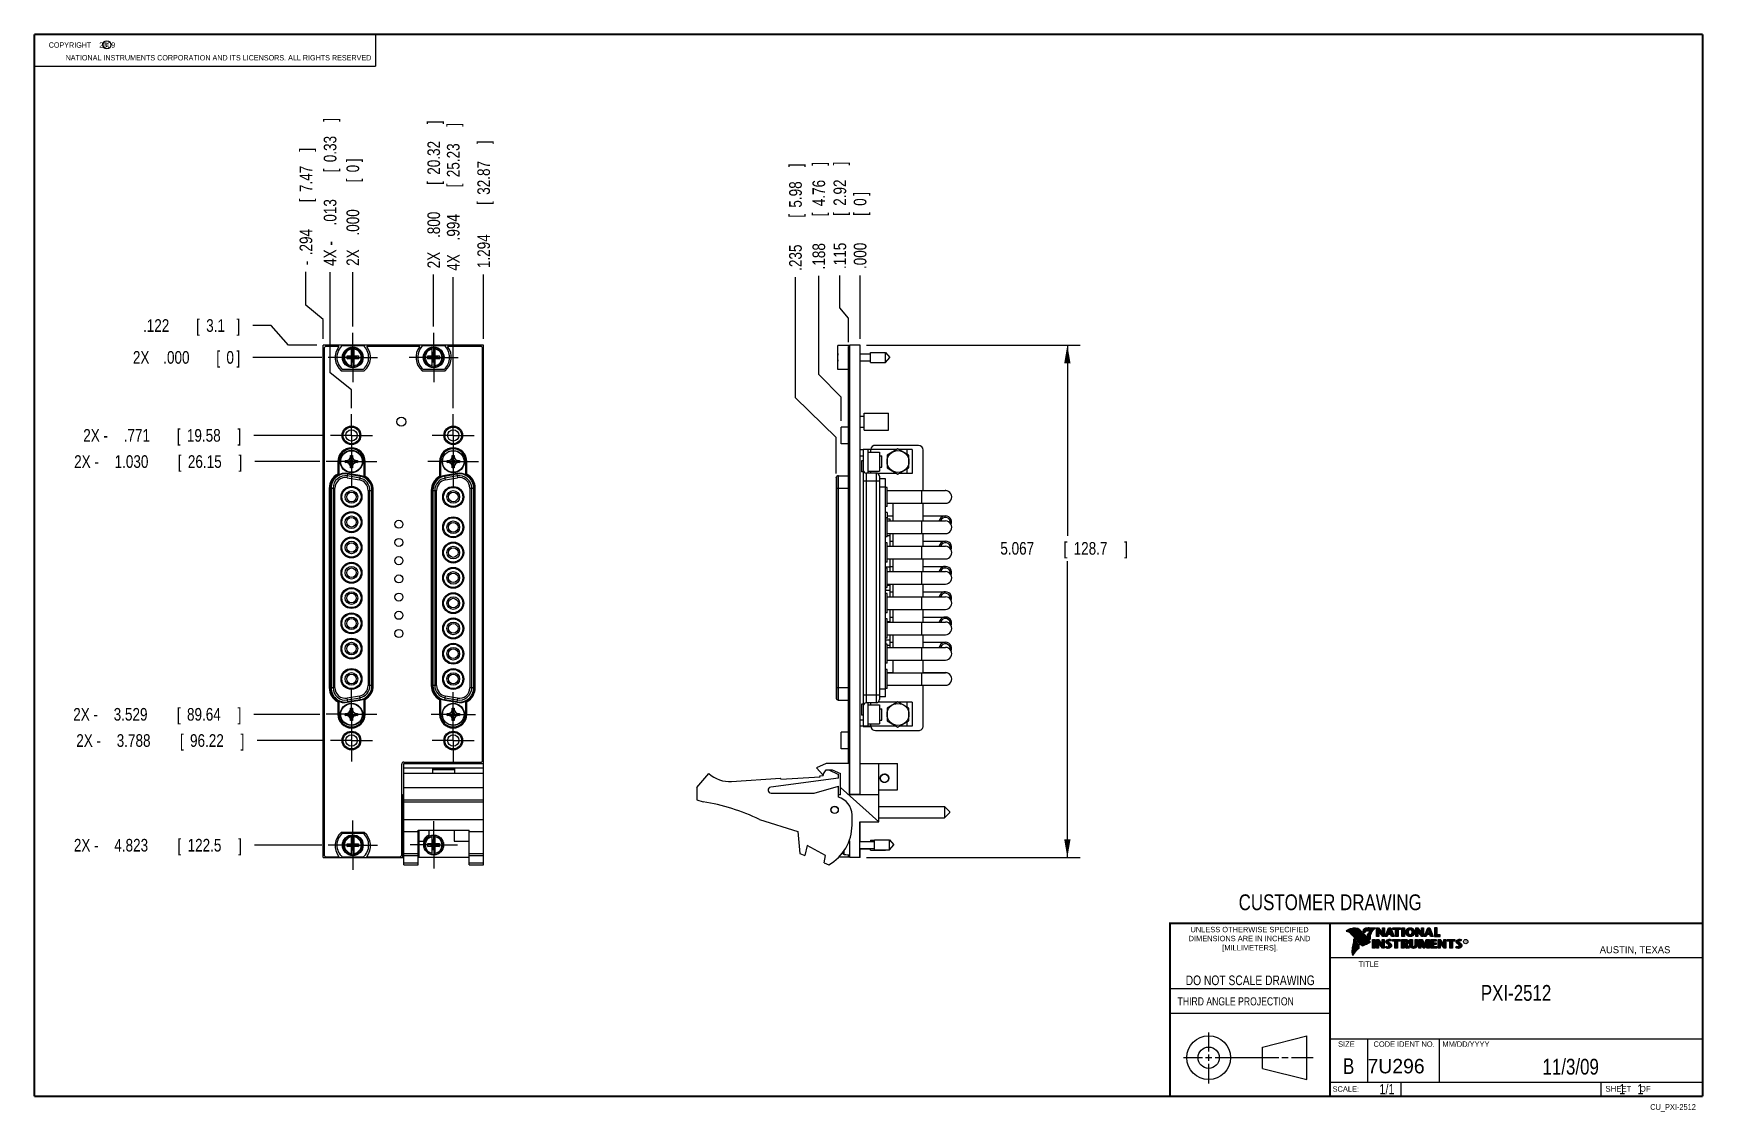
# Model space of a CAD drawing. Header units: inches. Extents: x 0.2 to 16.8, y 0.1 to 10.8.
import ezdxf
from ezdxf.enums import TextEntityAlignment as Align

# ---------------------------------------------------------------- set-up
doc = ezdxf.new("R2010")
doc.units = ezdxf.units.IN
doc.header["$LTSCALE"] = 0.935
doc.header["$MEASUREMENT"] = 0
doc.linetypes.add('CENTER', pattern=[0.6, 0.375, -0.075, 0.075, -0.075])
doc.layers.get('0').update_dxf_attribs({"linetype": 'CONTINUOUS'})
doc.layers.add('DEFAULT_1', color=7, linetype='CENTER')
doc.layers.add('DIMENSIONS', color=7, linetype='CONTINUOUS')
doc.styles.get("Standard").update_dxf_attribs({"font": 'txt', "width": 0.8})
doc.dimstyles.new('DIMSTYLE_1', dxfattribs={"dimtxt": 0.125, "dimasz": 0.18, "dimexe": 0.18, "dimexo": 0.0625, "dimgap": 0.09, "dimtad": 0, "dimtih": 1, "dimtoh": 1, "dimdec": 3, "dimzin": 4, "dimdsep": 46, "dimtxsty": 'STANDARD', "dimblk": '_FILLED', "dimblk1": '_FILLED', "dimblk2": '_FILLED', "dimcen": 0.09, "dimadec": 0, "dimazin": 0, "dimtp": 0.001, "dimtm": 0.001, "dimtfac": 1, "dimtdec": 3, "dimtofl": 0, "dimtmove": 0, "dimatfit": 3, "dimldrblk": '_FILLED', "dimfxl": 1, "dimtolj": 1, "dimtzin": 4, "dimarcsym": 0})
doc.dimstyles.new('DIMSTYLE_2', dxfattribs={"dimtxt": 0.125, "dimasz": 0.18, "dimexe": 0.18, "dimexo": 0.0625, "dimgap": 0.09, "dimtad": 0, "dimtih": 1, "dimtoh": 1, "dimdec": 3, "dimzin": 4, "dimdsep": 46, "dimtxsty": 'STANDARD', "dimblk": '_FILLED', "dimblk1": '_FILLED', "dimblk2": '_FILLED', "dimcen": 0.09, "dimadec": 0, "dimazin": 0, "dimtp": 0.001, "dimtm": 0.001, "dimtfac": 1, "dimtdec": 3, "dimtofl": 0, "dimtmove": 0, "dimatfit": 3, "dimldrblk": '_FILLED', "dimfxl": 1, "dimtolj": 1, "dimtzin": 4, "dimarcsym": 0})

msp = doc.modelspace()

# ---------------------------------------------------------------- texts
at = {"color": 2, "linetype": 'CONTINUOUS', "width": 0.8}
for s, height, p in [('c', 0.053, (0.946, 10.6363)), ('NATIONAL INSTRUMENTS CORPORATION AND ITS LICENSORS. ALL RIGHTS RESERVED', 0.053, (0.5583, 10.5016)), ('THIRD ANGLE PROJECTION', 0.08, (11.5564, 1.1584))]:
    msp.add_text(s, height=height, dxfattribs=at).set_placement(p)
at = {"color": 7, "linetype": 'CONTINUOUS', "width": 0.8}
for s, height, p in [('CUSTOMER DRAWING', 0.15625, (13.0668, 2.1001)), ('DO NOT SCALE DRAWING', 0.095, (12.2754, 1.3592)), ('B', 0.1562, (13.2497, 0.4798))]:
    msp.add_text(s, height=height, dxfattribs=at).set_placement(p, align=Align.CENTER)
at = {"color": 2, "linetype": 'CONTINUOUS'}
for s, p in [('DIMENSIONS ARE IN INCHES AND', (12.2688, 1.7933)), ('UNLESS OTHERWISE SPECIFIED', (12.2688, 1.8819)), ('[MILLIMETERS].', (12.2746, 1.7015))]:
    msp.add_text(s, height=0.053254, dxfattribs=at).set_placement(p, align=Align.CENTER)
for s, height, p in [('R', 0.0217, (14.3971, 1.7782)), ('AUSTIN, TEXAS', 0.069617, (15.7327, 1.6745)), ('TITLE', 0.05325, (13.3474, 1.5397)), ('SIZE', 0.05325, (13.1451, 0.7494)), ('MM/DD/YYYY', 0.05325, (14.1765, 0.7494)), ('SCALE:', 0.05325, (13.0904, 0.3053)), ('SHEET    OF', 0.057262, (15.7892, 0.3052))]:
    msp.add_text(s, height=height, dxfattribs=at).set_placement(p)
at = {"color": 2, "linetype": 'CONTINUOUS', "width": 0.95}
msp.add_text('CODE IDENT NO.', height=0.053254, dxfattribs=at).set_placement((13.7978, 0.7494), align=Align.CENTER)
at = {"color": 7, "linetype": 'CONTINUOUS'}
msp.add_text('7U296', height=0.14316, dxfattribs=at).set_placement((13.4363, 0.4866))
at = {"color": 7, "linetype": 'CONTINUOUS', "width": 0.8}
msp.add_text('1/1', height=0.1, dxfattribs=at).set_placement((13.7025, 0.2805), align=Align.RIGHT)
at = {"color": 2, "linetype": 'CONTINUOUS', "width": 0.8}
msp.add_text('CU_PXI-2512', height=0.057262, dxfattribs=at).set_placement((16.6837, 0.1254), align=Align.RIGHT)
at = {"color": 2, "linetype": 'CONTINUOUS', "insert": (0.3125, 10.6805), "char_height": 0.053, "width": 0.8904, "attachment_point": 1}
msp.add_mtext('    COPYRIGHT    2009', dxfattribs=at)
at = {"color": 7, "linetype": 'CONTINUOUS'}
for s, insert, char_height, width, attachment_point in [('PXI-2512\\P ', (14.9051, 1.3603), 0.15625, 1, 2), ('11/3/09 ', (15.4455, 0.6307), 0.15625, 1, 2), ('    1    1', (15.8075, 0.3805), 0.1, 0.8, 1)]:
    msp.add_mtext(s, dxfattribs=dict(at, insert=insert, char_height=char_height, width=width, attachment_point=attachment_point))

# ---------------------------------------------------------------- blocks, each defined once
blk = doc.blocks.new('*D0')
at = {"layer": 'DIMENSIONS', "color": 2, "linetype": 'CONTINUOUS'}
for p, q in [((8.216, 8.055), (8.216, 8.376)), ((8.302, 7.952), (8.216, 8.055)), ((8.302, 7.716), (8.302, 7.952))]:
    blk.add_line(p, q, dxfattribs=at)
at = {"layer": 'DIMENSIONS', "color": 2, "linetype": 'CONTINUOUS', "width": 0.8}
for s, p in [(']', (8.279, 9.464)), ('2.92', (8.279, 9.064)), ('[', (8.279, 8.964)), ('.115', (8.279, 8.439))]:
    blk.add_text(s, height=0.125, rotation=90, dxfattribs=at).set_placement(p)
blk = doc.blocks.new('_FILLED')
at = {"color": 0, "linetype": 'BYBLOCK'}
blk.add_solid([(0, 0), (-1, 0.174), (-1, -0.174)], dxfattribs=at)
blk = doc.blocks.new('*D1')
at = {"layer": 'DIMENSIONS', "color": 2, "linetype": 'CONTINUOUS'}
for p, q in [((8.009, 7.397), (8.009, 8.372)), ((8.229, 7.171), (8.009, 7.397)), ((8.229, 6.939), (8.229, 7.171))]:
    blk.add_line(p, q, dxfattribs=at)
at = {"layer": 'DIMENSIONS', "color": 2, "linetype": 'CONTINUOUS', "width": 0.8}
for s, p in [(']', (8.071, 9.46)), ('4.76', (8.071, 9.06)), ('[', (8.071, 8.96)), ('.188', (8.071, 8.435))]:
    blk.add_text(s, height=0.125, rotation=90, dxfattribs=at).set_placement(p)
blk = doc.blocks.new('*D2')
at = {"layer": 'DIMENSIONS', "color": 2, "linetype": 'CONTINUOUS'}
for p, q in [((7.777, 7.165), (7.777, 8.359)), ((8.181, 6.775), (7.777, 7.165)), ((8.181, 6.417), (8.181, 6.775))]:
    blk.add_line(p, q, dxfattribs=at)
at = {"layer": 'DIMENSIONS', "color": 2, "linetype": 'CONTINUOUS', "width": 0.8}
for s, p in [(']', (7.84, 9.446)), ('5.98', (7.84, 9.046)), ('[', (7.84, 8.946)), ('.235', (7.84, 8.421))]:
    blk.add_text(s, height=0.125, rotation=90, dxfattribs=at).set_placement(p)
blk = doc.blocks.new('*D3')
at = {"layer": 'DIMENSIONS', "color": 2, "linetype": 'CONTINUOUS'}
blk.add_line((8.417, 7.75), (8.417, 8.376), dxfattribs=at)
at = {"layer": 'DIMENSIONS', "color": 2, "linetype": 'CONTINUOUS', "width": 0.8}
for s, p in [(']', (8.479, 9.164)), ('0', (8.479, 9.064)), ('[', (8.479, 8.964)), ('.000', (8.479, 8.439))]:
    blk.add_text(s, height=0.125, rotation=90, dxfattribs=at).set_placement(p)
blk = doc.blocks.new('*D4')
at = {"layer": 'DIMENSIONS', "color": 2, "linetype": 'CONTINUOUS'}
for p, q in [((8.479, 7.687), (10.592, 7.687)), ((10.467, 7.687), (10.467, 5.802)), ((10.467, 2.62), (10.467, 5.552)), ((8.479, 2.62), (10.592, 2.62))]:
    blk.add_line(p, q, dxfattribs=at)
at = {"layer": 'DIMENSIONS', "color": 2, "linetype": 'CONTINUOUS', "xscale": 0.18, "yscale": 0.18, "zscale": 0.18}
for p, rotation in [((10.467, 7.687), 90), ((10.467, 2.62), 270)]:
    blk.add_blockref('_FILLED', p, dxfattribs=dict(at, rotation=rotation))
at = {"layer": 'DIMENSIONS', "color": 2, "linetype": 'CONTINUOUS', "width": 0.8}
for s, p in [('5.067', (9.804, 5.615)), ('[', (10.429, 5.615)), ('128.7', (10.529, 5.615)), (']', (11.029, 5.615))]:
    blk.add_text(s, height=0.125, dxfattribs=at).set_placement(p)
blk = doc.blocks.new('*D5')
at = {"layer": 'DIMENSIONS', "color": 2, "linetype": 'CONTINUOUS'}
for p, q in [((2.592, 7.881), (2.412, 7.881)), ((2.762, 7.687), (2.592, 7.881)), ((3.043, 7.687), (2.762, 7.687))]:
    blk.add_line(p, q, dxfattribs=at)
at = {"layer": 'DIMENSIONS', "color": 2, "linetype": 'CONTINUOUS', "width": 0.8}
for s, p in [('.122', (1.324, 7.818)), ('[', (1.849, 7.818)), ('3.1', (1.949, 7.818)), (']', (2.249, 7.818))]:
    blk.add_text(s, height=0.125, dxfattribs=at).set_placement(p)
blk = doc.blocks.new('*D6')
at = {"layer": 'DIMENSIONS', "color": 2, "linetype": 'CONTINUOUS'}
blk.add_line((3.116, 6.794), (2.421, 6.794), dxfattribs=at)
at = {"layer": 'DIMENSIONS', "color": 2, "linetype": 'CONTINUOUS', "width": 0.8}
for s, p in [('2X -', (0.733, 6.732)), ('.771', (1.133, 6.732)), ('[', (1.658, 6.732)), ('19.58', (1.758, 6.732)), (']', (2.258, 6.732))]:
    blk.add_text(s, height=0.125, dxfattribs=at).set_placement(p)
blk = doc.blocks.new('*D7')
at = {"layer": 'DIMENSIONS', "color": 2, "linetype": 'CONTINUOUS'}
blk.add_line((3.074, 6.536), (2.43, 6.536), dxfattribs=at)
at = {"layer": 'DIMENSIONS', "color": 2, "linetype": 'CONTINUOUS', "width": 0.8}
for s, p in [('2X -', (0.643, 6.473)), ('1.030', (1.043, 6.473)), ('[', (1.668, 6.473)), ('26.15', (1.768, 6.473)), (']', (2.268, 6.473))]:
    blk.add_text(s, height=0.125, dxfattribs=at).set_placement(p)
blk = doc.blocks.new('*D8')
at = {"layer": 'DIMENSIONS', "color": 2, "linetype": 'CONTINUOUS'}
blk.add_line((3.074, 4.036), (2.421, 4.036), dxfattribs=at)
at = {"layer": 'DIMENSIONS', "color": 2, "linetype": 'CONTINUOUS', "width": 0.8}
for s, p in [('2X -', (0.634, 3.974)), ('3.529', (1.034, 3.974)), ('[', (1.659, 3.974)), ('89.64', (1.759, 3.974)), (']', (2.259, 3.974))]:
    blk.add_text(s, height=0.125, dxfattribs=at).set_placement(p)
blk = doc.blocks.new('*D9')
at = {"layer": 'DIMENSIONS', "color": 2, "linetype": 'CONTINUOUS'}
blk.add_line((3.116, 3.777), (2.452, 3.777), dxfattribs=at)
at = {"layer": 'DIMENSIONS', "color": 2, "linetype": 'CONTINUOUS', "width": 0.8}
for s, p in [('2X -', (0.664, 3.715)), ('3.788', (1.064, 3.715)), ('[', (1.689, 3.715)), ('96.22', (1.789, 3.715)), (']', (2.289, 3.715))]:
    blk.add_text(s, height=0.125, dxfattribs=at).set_placement(p)
blk = doc.blocks.new('*D10')
at = {"layer": 'DIMENSIONS', "color": 2, "linetype": 'CONTINUOUS'}
blk.add_line((3.093, 2.742), (2.427, 2.742), dxfattribs=at)
at = {"layer": 'DIMENSIONS', "color": 2, "linetype": 'CONTINUOUS', "width": 0.8}
for s, p in [('[', (1.665, 2.68)), (']', (2.265, 2.68)), ('2X -', (0.64, 2.68)), ('4.823', (1.04, 2.68)), ('122.5', (1.765, 2.68))]:
    blk.add_text(s, height=0.125, dxfattribs=at).set_placement(p)
blk = doc.blocks.new('*D11')
at = {"layer": 'DIMENSIONS', "color": 2, "linetype": 'CONTINUOUS'}
blk.add_line((3.093, 7.565), (2.412, 7.565), dxfattribs=at)
at = {"layer": 'DIMENSIONS', "color": 2, "linetype": 'CONTINUOUS', "width": 0.8}
for s, p in [('2X ', (1.224, 7.503)), ('.000', (1.524, 7.503)), ('[', (2.049, 7.503)), ('0', (2.149, 7.503)), (']', (2.249, 7.503))]:
    blk.add_text(s, height=0.125, dxfattribs=at).set_placement(p)
blk = doc.blocks.new('*D12')
at = {"layer": 'DIMENSIONS', "color": 2, "linetype": 'CONTINUOUS'}
for p, q in [((3.174, 7.414), (3.174, 8.408)), ((3.386, 7.245), (3.174, 7.414)), ((3.386, 7.065), (3.386, 7.245))]:
    blk.add_line(p, q, dxfattribs=at)
at = {"layer": 'DIMENSIONS', "color": 2, "linetype": 'CONTINUOUS', "width": 0.8}
for s, p in [(']', (3.237, 9.895)), ('0.33', (3.237, 9.495)), ('[', (3.237, 9.395)), ('.013', (3.237, 8.87)), ('4X -', (3.237, 8.47))]:
    blk.add_text(s, height=0.125, rotation=90, dxfattribs=at).set_placement(p)
blk = doc.blocks.new('*D13')
at = {"layer": 'DIMENSIONS', "color": 2, "linetype": 'CONTINUOUS'}
for p, q in [((2.935, 8.082), (2.935, 8.413)), ((3.105, 7.941), (2.935, 8.082)), ((3.105, 7.75), (3.105, 7.941))]:
    blk.add_line(p, q, dxfattribs=at)
at = {"layer": 'DIMENSIONS', "color": 2, "linetype": 'CONTINUOUS', "width": 0.8}
for s, p in [(']', (2.998, 9.6)), ('7.47', (2.998, 9.2)), ('[', (2.998, 9.1)), ('.294', (2.998, 8.575)), ('-', (2.998, 8.475))]:
    blk.add_text(s, height=0.125, rotation=90, dxfattribs=at).set_placement(p)
blk = doc.blocks.new('*D14')
at = {"layer": 'DIMENSIONS', "color": 2, "linetype": 'CONTINUOUS'}
blk.add_line((4.199, 7.871), (4.199, 8.384), dxfattribs=at)
at = {"layer": 'DIMENSIONS', "color": 2, "linetype": 'CONTINUOUS', "width": 0.8}
for s, p in [(']', (4.262, 9.871)), ('20.32', (4.262, 9.371)), ('[', (4.262, 9.271)), ('.800', (4.262, 8.746)), ('2X ', (4.262, 8.446))]:
    blk.add_text(s, height=0.125, rotation=90, dxfattribs=at).set_placement(p)
blk = doc.blocks.new('*D15')
at = {"layer": 'DIMENSIONS', "color": 2, "linetype": 'CONTINUOUS'}
blk.add_line((4.393, 7.065), (4.393, 8.359), dxfattribs=at)
at = {"layer": 'DIMENSIONS', "color": 2, "linetype": 'CONTINUOUS', "width": 0.8}
for s, p in [(']', (4.455, 9.847)), ('25.23', (4.455, 9.347)), ('[', (4.455, 9.247)), ('.994', (4.455, 8.722)), ('4X ', (4.455, 8.422))]:
    blk.add_text(s, height=0.125, rotation=90, dxfattribs=at).set_placement(p)
blk = doc.blocks.new('*D16')
at = {"layer": 'DIMENSIONS', "color": 2, "linetype": 'CONTINUOUS'}
blk.add_line((4.693, 7.75), (4.693, 8.386), dxfattribs=at)
at = {"layer": 'DIMENSIONS', "color": 2, "linetype": 'CONTINUOUS', "width": 0.8}
for s, p in [(']', (4.756, 9.673)), ('32.87', (4.756, 9.173)), ('[', (4.756, 9.073)), ('1.294', (4.756, 8.448))]:
    blk.add_text(s, height=0.125, rotation=90, dxfattribs=at).set_placement(p)
blk = doc.blocks.new('*D17')
at = {"layer": 'DIMENSIONS', "color": 2, "linetype": 'CONTINUOUS'}
blk.add_line((3.399, 7.871), (3.399, 8.408), dxfattribs=at)
at = {"layer": 'DIMENSIONS', "color": 2, "linetype": 'CONTINUOUS', "width": 0.8}
for s, p in [(']', (3.462, 9.495)), ('0', (3.462, 9.395)), ('[', (3.462, 9.295)), ('.000', (3.462, 8.77)), ('2X ', (3.462, 8.47))]:
    blk.add_text(s, height=0.125, rotation=90, dxfattribs=at).set_placement(p)

# ---------------------------------------------------------------- dimensions: what is measured, and where the dimension line sits
at = {"layer": 'DIMENSIONS', "color": 2, "linetype": 'CONTINUOUS'}
for feature_location, offset, dtype, origin, text, picture, middle in [((3.3862, 7.065), (-0.2118, 1.343), 0, (3.3992, 7.809), '4X -<>', '*D12', (3.1744, 9.2329)), ((4.1992, 7.8715), (0, 0.5121), 1, (3.3992, 7.809), '2X <>', '*D14', (4.1992, 9.2085)), ((4.3927096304, 7.0649712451), (0, 1.2941821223), 1, (3.3992096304, 7.8089712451), '4X <>', '*D15', (4.3927096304, 9.1841533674)), ((3.1052, 7.75), (-0.1698, 0.6628), 0, (3.3992, 7.809), '-<>', '*D13', (2.9354, 9.0878)), ((3.3992096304, 7.8714712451), (0, 0.5364516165), 1, (3.3992096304, 7.8089712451), '2X <>', '*D17', (3.3992096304, 9.0329228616)), ((3.0932096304, 7.5654712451), (-0.6816725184, 0), 0, (3.1557096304, 7.5654712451), '2X <>', '*D11', (1.786537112, 7.5654712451)), ((3.0737, 4.0365), (-0.6526, 0), 0, (3.1557, 7.5655), '2X -<>', '*D8', (1.4961, 4.0365)), ((3.0932, 2.7425), (-0.666, 0), 0, (3.1557, 7.5655), '2X -<>', '*D10', (1.5022, 2.7425)), ((3.0737096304, 6.5359712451), (-0.6434450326, 0), 0, (3.1557096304, 7.5654712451), '2X -<>', '*D7', (1.5052645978, 6.5359712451)), ((3.1157, 3.7775), (-0.6641, 0), 0, (3.1557, 7.5655), '2X -<>', '*D9', (1.5266, 3.7775)), ((3.1157, 6.7945), (-0.6948, 0), 0, (3.1557, 7.5655), '2X -<>', '*D6', (1.5459, 6.7945))]:
    dim = msp.add_ordinate_dim(feature_location=feature_location, offset=offset, dtype=dtype, origin=origin, text=text, dimstyle='DIMSTYLE_1', dxfattribs=at)
    dim.commit()
    dim.dimension.update_dxf_attribs({"geometry": picture, "text_midpoint": middle})
for feature_location, offset, dtype, origin, picture, middle in [((4.6932, 7.75), (0, 0.6356), 1, (3.3992, 7.809), '*D16', (4.6932, 9.1106)), ((8.1814, 6.4169), (-0.4042, 1.942), 0, (8.4168, 7.6875), '*D2', (7.7772, 8.9839)), ((8.2293, 6.9395), (-0.2204, 1.4327), 0, (8.4168, 7.6875), '*D1', (8.0089, 8.9972)), ((8.3018062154, 7.7159712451), (-0.0856321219, 0.6601264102), 0, (8.4168062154, 7.6874712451), '*D0', (8.2161740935, 9.0010976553)), ((8.4168062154, 7.7499712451), (0, 0.6261264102), 1, (8.4168062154, 7.6874712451), '*D3', (8.4168062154, 8.8510976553)), ((3.0427, 7.6875), (-0.6312, 0.1934), 0, (3.1557, 7.5655), '*D5', (1.8365, 7.8809))]:
    dim = msp.add_ordinate_dim(feature_location=feature_location, offset=offset, dtype=dtype, origin=origin, dimstyle='DIMSTYLE_1', dxfattribs=at)
    dim.commit()
    dim.dimension.update_dxf_attribs({"geometry": picture, "text_midpoint": middle})
dim = msp.add_linear_dim(base=(10.4667, 7.6875), p1=(8.4793, 2.6205), p2=(8.4793, 7.6875), angle=90, dimstyle='DIMSTYLE_2', dxfattribs=at)
dim.commit()
dim.dimension.update_dxf_attribs({"geometry": '*D4', "text_midpoint": (10.4667, 5.6774), "dimtype": 160})

# ---------------------------------------------------------------- linework, layer by layer
at = {"color": 2, "linetype": 'CONTINUOUS'}
for p, q in [((0.25, 10.7586), (3.625, 10.7586)), ((0.25, 10.7586), (0.25, 10.4456)), ((3.625, 10.7586), (3.625, 10.4456)), ((0.25, 10.4456), (3.625, 10.4456)), ((13.0652, 1.9695), (16.745, 1.9695)), ((13.0652, 1.9695), (13.0652, 0.2605)), ((13.2311, 1.8934), (13.2311, 1.8949)), ((13.2347, 1.8921), (13.2347, 1.8972)), ((13.2382, 1.8907), (13.2382, 1.8994)), ((13.2418, 1.8892), (13.2418, 1.9015)), ((13.2453, 1.8876), (13.2453, 1.9035)), ((13.2489, 1.8858), (13.2489, 1.9054)), ((13.2524, 1.8839), (13.2524, 1.9069)), ((13.256, 1.8818), (13.256, 1.9084)), ((13.2596, 1.8796), (13.2596, 1.9098)), ((13.2631, 1.8772), (13.2631, 1.9111)), ((13.2667, 1.8747), (13.2667, 1.9124)), ((13.2702, 1.872), (13.2702, 1.9135)), ((13.2738, 1.869), (13.2738, 1.9146)), ((13.2773, 1.8658), (13.2773, 1.9155)), ((13.2809, 1.8624), (13.2809, 1.9164)), ((13.2844, 1.8587), (13.2844, 1.9173)), ((13.288, 1.8549), (13.288, 1.9181)), ((13.2915, 1.851), (13.2915, 1.9188)), ((13.2951, 1.8471), (13.2951, 1.9194)), ((13.2987, 1.8431), (13.2987, 1.9198)), ((13.3022, 1.8391), (13.3022, 1.92)), ((13.3058, 1.8351), (13.3058, 1.9201)), ((13.3093, 1.8311), (13.3093, 1.9201)), ((13.3129, 1.827), (13.3129, 1.9199)), ((13.3164, 1.8229), (13.3164, 1.9196)), ((13.32, 1.8188), (13.32, 1.9192)), ((13.3235, 1.8146), (13.3235, 1.9186)), ((13.3271, 1.8104), (13.3271, 1.9179)), ((13.3306, 1.8062), (13.3306, 1.9172)), ((13.3342, 1.802), (13.3342, 1.9163)), ((13.3378, 1.7978), (13.3378, 1.9151)), ((13.3413, 1.7937), (13.3413, 1.9138)), ((13.3449, 1.7897), (13.3449, 1.9122)), ((13.3484, 1.7856), (13.3484, 1.9103)), ((13.352, 1.7817), (13.352, 1.9081)), ((13.3555, 1.7778), (13.3555, 1.9055)), ((13.3591, 1.7739), (13.3591, 1.9026)), ((13.3626, 1.7701), (13.3626, 1.8991)), ((13.3662, 1.7663), (13.3662, 1.8952)), ((13.3697, 1.7625), (13.3697, 1.8915)), ((13.3733, 1.7588), (13.3733, 1.8878)), ((13.3769, 1.7556), (13.3769, 1.8841)), ((13.3804, 1.7529), (13.3804, 1.8803)), ((13.384, 1.7512), (13.384, 1.8766)), ((13.3875, 1.7509), (13.3875, 1.8728)), ((13.4022, 1.878), (13.3901, 1.8922)), ((13.3911, 1.7518), (13.3911, 1.8691)), ((13.4029, 1.881), (13.3927, 1.893)), ((13.3946, 1.8908), (13.3946, 1.8999)), ((13.3946, 1.7533), (13.3946, 1.8653)), ((13.3982, 1.8866), (13.3982, 1.9062)), ((13.3982, 1.7548), (13.3982, 1.8615)), ((13.4017, 1.8824), (13.4017, 1.9101)), ((13.4017, 1.7563), (13.4017, 1.8574)), ((13.4053, 1.8823), (13.4053, 1.9129)), ((13.4053, 1.7578), (13.4053, 1.8531)), ((13.4088, 1.8844), (13.4088, 1.915)), ((13.4088, 1.7593), (13.4088, 1.8488)), ((13.4124, 1.887), (13.4124, 1.9167)), ((13.4124, 1.7609), (13.4124, 1.8445)), ((13.4159, 1.89), (13.4159, 1.9182)), ((13.4159, 1.7625), (13.4159, 1.8402)), ((13.4195, 1.8937), (13.4195, 1.9193)), ((13.4195, 1.7641), (13.4195, 1.8359)), ((13.4231, 1.8964), (13.4231, 1.9203)), ((13.4231, 1.7657), (13.4231, 1.8316)), ((13.4266, 1.8982), (13.4266, 1.9209)), ((13.4266, 1.7674), (13.4266, 1.8273)), ((13.4302, 1.8995), (13.4302, 1.9214)), ((13.4302, 1.7691), (13.4302, 1.823)), ((13.4414, 1.8328), (13.4319, 1.8437)), ((13.4337, 1.8997), (13.4337, 1.922)), ((13.4337, 1.7708), (13.4337, 1.8187)), ((13.4433, 1.8344), (13.4349, 1.844)), ((13.4373, 1.8991), (13.4373, 1.9224)), ((13.4373, 1.8413), (13.4373, 1.8491)), ((13.4408, 1.898), (13.4408, 1.9228)), ((13.4408, 1.8372), (13.4408, 1.8572)), ((13.4444, 1.8972), (13.4444, 1.9231)), ((13.4444, 1.8331), (13.4444, 1.8665)), ((13.4479, 1.8969), (13.4479, 1.9234)), ((13.4479, 1.8288), (13.4479, 1.873)), ((13.4515, 1.8966), (13.4515, 1.9236)), ((13.4515, 1.8247), (13.4515, 1.8764)), ((13.4529, 1.9261), (13.5132, 1.9271)), ((13.453, 1.9236), (13.5067, 1.9245)), ((13.455, 1.8965), (13.455, 1.9237)), ((13.455, 1.8207), (13.455, 1.878)), ((13.4586, 1.8964), (13.4586, 1.9237)), ((13.4586, 1.8303), (13.4586, 1.879)), ((13.4622, 1.8957), (13.4622, 1.9238)), ((13.4622, 1.8535), (13.4622, 1.8795)), ((13.4657, 1.8935), (13.4657, 1.9238)), ((13.4657, 1.8636), (13.4657, 1.8798)), ((13.4693, 1.872), (13.4693, 1.9239)), ((13.4728, 1.8794), (13.4728, 1.9239)), ((13.4764, 1.8859), (13.4764, 1.924)), ((13.4799, 1.8919), (13.4799, 1.924)), ((13.4835, 1.8973), (13.4835, 1.9241)), ((13.487, 1.9023), (13.487, 1.9242)), ((13.4906, 1.9069), (13.4906, 1.9242)), ((13.4941, 1.9112), (13.4941, 1.9243)), ((13.4977, 1.9153), (13.4977, 1.9243)), ((13.5013, 1.9191), (13.5013, 1.9244)), ((13.5261, 1.9263), (13.5451, 1.9263)), ((13.5261, 1.839), (13.5261, 1.9263)), ((13.5466, 1.839), (13.5261, 1.839)), ((13.5286, 1.9237), (13.5439, 1.9237)), ((13.5286, 1.8415), (13.5286, 1.9237)), ((13.5441, 1.8415), (13.5286, 1.8415)), ((13.5332, 1.8415), (13.5332, 1.9237)), ((13.5367, 1.8415), (13.5367, 1.9237)), ((13.5402, 1.8415), (13.5402, 1.9237)), ((13.5441, 1.8976), (13.5437, 1.9237)), ((13.5439, 1.9237), (13.5854, 1.869)), ((13.5873, 1.8415), (13.5441, 1.8976)), ((13.5441, 1.8976), (13.5441, 1.8415)), ((13.5451, 1.9263), (13.5829, 1.8765)), ((13.586, 1.839), (13.5466, 1.8902)), ((13.5466, 1.8902), (13.5466, 1.839)), ((13.5471, 1.8936), (13.5471, 1.9194)), ((13.5506, 1.8891), (13.5506, 1.9149)), ((13.5541, 1.8846), (13.5541, 1.9103)), ((13.5576, 1.8801), (13.5576, 1.9057)), ((13.561, 1.8756), (13.561, 1.9011)), ((13.5645, 1.8711), (13.5645, 1.8965)), ((13.568, 1.8665), (13.568, 1.8919)), ((13.5715, 1.862), (13.5715, 1.8874)), ((13.575, 1.8575), (13.575, 1.8828)), ((13.5784, 1.853), (13.5784, 1.8782)), ((13.5819, 1.8485), (13.5819, 1.8736)), ((13.5829, 1.9263), (13.6036, 1.9263)), ((13.5829, 1.8765), (13.5829, 1.9263)), ((13.5854, 1.9237), (13.6011, 1.9237)), ((13.5854, 1.869), (13.5854, 1.9237)), ((13.5854, 1.844), (13.5854, 1.869)), ((13.6036, 1.839), (13.586, 1.839)), ((13.6011, 1.8415), (13.5873, 1.8415)), ((13.5889, 1.8415), (13.5889, 1.9237)), ((13.5923, 1.8415), (13.5923, 1.9237)), ((13.5958, 1.8415), (13.5958, 1.9237)), ((13.5993, 1.8415), (13.5993, 1.9237)), ((13.6011, 1.9237), (13.6011, 1.8415)), ((13.6036, 1.9263), (13.6036, 1.839)), ((13.6088, 1.839), (13.6444, 1.9262)), ((13.6294, 1.839), (13.6088, 1.839)), ((13.6125, 1.8415), (13.6461, 1.9237)), ((13.6277, 1.8415), (13.6125, 1.8415)), ((13.6167, 1.8415), (13.6167, 1.8516)), ((13.6201, 1.8415), (13.6201, 1.8601)), ((13.6236, 1.8415), (13.6236, 1.8686)), ((13.6271, 1.8415), (13.6271, 1.8771)), ((13.6361, 1.8623), (13.6277, 1.8415)), ((13.6378, 1.8598), (13.6294, 1.839)), ((13.6306, 1.8486), (13.6306, 1.8857)), ((13.634, 1.8573), (13.634, 1.8942)), ((13.6665, 1.8623), (13.6361, 1.8623)), ((13.6375, 1.8623), (13.6375, 1.9027)), ((13.6647, 1.8598), (13.6378, 1.8598)), ((13.6388, 1.8711), (13.65, 1.9073)), ((13.6639, 1.8711), (13.6388, 1.8711)), ((13.641, 1.8781), (13.641, 1.9112)), ((13.641, 1.8623), (13.641, 1.8711)), ((13.6423, 1.8736), (13.6519, 1.9048)), ((13.6606, 1.8736), (13.6423, 1.8736)), ((13.6444, 1.9262), (13.6664, 1.9262)), ((13.6445, 1.8893), (13.6445, 1.9197)), ((13.6445, 1.8623), (13.6445, 1.8711)), ((13.6461, 1.9237), (13.6647, 1.9237)), ((13.6479, 1.9006), (13.6479, 1.9237)), ((13.6479, 1.8623), (13.6479, 1.8711)), ((13.65, 1.9073), (13.6541, 1.9073)), ((13.6514, 1.9073), (13.6514, 1.9237)), ((13.6514, 1.8623), (13.6514, 1.8711)), ((13.6519, 1.9048), (13.6521, 1.9048)), ((13.6521, 1.9048), (13.6606, 1.8736)), ((13.6541, 1.9073), (13.6639, 1.8711)), ((13.6549, 1.9043), (13.6549, 1.9237)), ((13.6549, 1.8623), (13.6549, 1.8711)), ((13.6584, 1.8915), (13.6584, 1.9237)), ((13.6584, 1.8623), (13.6584, 1.8711)), ((13.6618, 1.8787), (13.6618, 1.9237)), ((13.6618, 1.8623), (13.6618, 1.8711)), ((13.6647, 1.9237), (13.6959, 1.8415)), ((13.6717, 1.839), (13.6647, 1.8598)), ((13.6653, 1.8623), (13.6653, 1.922)), ((13.6664, 1.9262), (13.6995, 1.839)), ((13.6735, 1.8415), (13.6665, 1.8623)), ((13.6688, 1.8555), (13.6688, 1.9128)), ((13.6995, 1.839), (13.6717, 1.839)), ((13.6723, 1.8452), (13.6723, 1.9037)), ((13.6959, 1.8415), (13.6735, 1.8415)), ((13.6757, 1.8415), (13.6757, 1.8945)), ((13.6792, 1.8415), (13.6792, 1.8854)), ((13.6827, 1.8415), (13.6827, 1.8762)), ((13.6862, 1.8415), (13.6862, 1.8671)), ((13.6866, 1.9262), (13.7634, 1.9262)), ((13.6866, 1.9099), (13.6866, 1.9262)), ((13.7118, 1.9099), (13.6866, 1.9099)), ((13.6891, 1.9237), (13.7609, 1.9237)), ((13.6891, 1.9125), (13.6891, 1.9237)), ((13.7143, 1.9125), (13.6891, 1.9125)), ((13.6896, 1.8415), (13.6896, 1.8579)), ((13.6931, 1.9125), (13.6931, 1.9237)), ((13.6931, 1.8415), (13.6931, 1.8488)), ((13.6966, 1.9125), (13.6966, 1.9237)), ((13.7001, 1.9125), (13.7001, 1.9237)), ((13.7035, 1.9125), (13.7035, 1.9237)), ((13.707, 1.9125), (13.707, 1.9237)), ((13.7105, 1.9125), (13.7105, 1.9237)), ((13.7118, 1.839), (13.7118, 1.9099)), ((13.7382, 1.839), (13.7118, 1.839)), ((13.7143, 1.9125), (13.714, 1.9237)), ((13.7143, 1.8415), (13.7143, 1.9125)), ((13.7357, 1.8415), (13.7143, 1.8415)), ((13.7174, 1.8415), (13.7174, 1.9237)), ((13.7209, 1.8415), (13.7209, 1.9237)), ((13.7244, 1.8415), (13.7244, 1.9237)), ((13.7279, 1.8415), (13.7279, 1.9237)), ((13.7313, 1.8415), (13.7313, 1.9237)), ((13.7357, 1.9125), (13.7348, 1.9237)), ((13.7609, 1.9125), (13.7357, 1.9125)), ((13.7357, 1.9125), (13.7357, 1.8415)), ((13.7634, 1.9099), (13.7382, 1.9099)), ((13.7382, 1.9099), (13.7382, 1.839)), ((13.7383, 1.9125), (13.7383, 1.9237)), ((13.7418, 1.9125), (13.7418, 1.9237)), ((13.7452, 1.9125), (13.7452, 1.9237)), ((13.7487, 1.9125), (13.7487, 1.9237)), ((13.7522, 1.9125), (13.7522, 1.9237)), ((13.7557, 1.9125), (13.7557, 1.9237)), ((13.7591, 1.9125), (13.7591, 1.9237)), ((13.7609, 1.9237), (13.7609, 1.9125)), ((13.7634, 1.9262), (13.7634, 1.9099)), ((13.7768, 1.9262), (13.8031, 1.9262)), ((13.7768, 1.839), (13.7768, 1.9262)), ((13.8031, 1.839), (13.7768, 1.839)), ((13.7794, 1.9237), (13.8006, 1.9237)), ((13.7794, 1.8415), (13.7794, 1.9237)), ((13.8006, 1.8415), (13.7794, 1.8415)), ((13.7835, 1.8415), (13.7835, 1.9237)), ((13.787, 1.8415), (13.787, 1.9237)), ((13.7904, 1.8415), (13.7904, 1.9237)), ((13.7939, 1.8415), (13.7939, 1.9237)), ((13.7974, 1.8415), (13.7974, 1.9237)), ((13.8006, 1.9237), (13.8006, 1.8415)), ((13.8031, 1.9262), (13.8031, 1.839)), ((13.8154, 1.8853), (13.8155, 1.8871)), ((13.8154, 1.8834), (13.8154, 1.8853)), ((13.8154, 1.8816), (13.8154, 1.8834)), ((13.8155, 1.8797), (13.8154, 1.8816)), ((13.8155, 1.8871), (13.8157, 1.8889)), ((13.8157, 1.8779), (13.8155, 1.8797)), ((13.8157, 1.8889), (13.8159, 1.8907)), ((13.8159, 1.876), (13.8157, 1.8779)), ((13.8159, 1.8907), (13.8161, 1.8924)), ((13.8162, 1.8742), (13.8159, 1.876)), ((13.8161, 1.8924), (13.8165, 1.8941)), ((13.8166, 1.8724), (13.8162, 1.8742)), ((13.8165, 1.8941), (13.8169, 1.8958)), ((13.817, 1.8706), (13.8166, 1.8724)), ((13.8169, 1.8958), (13.8174, 1.8975)), ((13.8174, 1.8689), (13.817, 1.8706)), ((13.8174, 1.8975), (13.8179, 1.8991)), ((13.8179, 1.8672), (13.8174, 1.8689)), ((13.8179, 1.8991), (13.8185, 1.9006)), ((13.8179, 1.8852), (13.818, 1.8869)), ((13.8179, 1.8834), (13.8179, 1.8852)), ((13.818, 1.8817), (13.8179, 1.8834)), ((13.8185, 1.8655), (13.8179, 1.8672)), ((13.818, 1.8869), (13.8182, 1.8886)), ((13.8181, 1.8799), (13.818, 1.8817)), ((13.8182, 1.8781), (13.8181, 1.8799)), ((13.8182, 1.8886), (13.8184, 1.8903)), ((13.8184, 1.8764), (13.8182, 1.8781)), ((13.8184, 1.8903), (13.8186, 1.892)), ((13.8187, 1.8746), (13.8184, 1.8764)), ((13.8185, 1.9006), (13.8191, 1.9021)), ((13.8191, 1.8639), (13.8185, 1.8655)), ((13.8186, 1.892), (13.819, 1.8936)), ((13.8191, 1.8729), (13.8187, 1.8746)), ((13.819, 1.8936), (13.8193, 1.8952)), ((13.8191, 1.9021), (13.8198, 1.9036)), ((13.8194, 1.8712), (13.8191, 1.8729)), ((13.8198, 1.8623), (13.8191, 1.8639)), ((13.8193, 1.8952), (13.8198, 1.8967)), ((13.8199, 1.8696), (13.8194, 1.8712)), ((13.8198, 1.9036), (13.8206, 1.9051)), ((13.8198, 1.8967), (13.8203, 1.8982)), ((13.8205, 1.8607), (13.8198, 1.8623)), ((13.8204, 1.8679), (13.8199, 1.8696)), ((13.8203, 1.8982), (13.8208, 1.8997)), ((13.8209, 1.8664), (13.8204, 1.8679)), ((13.8213, 1.8592), (13.8205, 1.8607)), ((13.8206, 1.9051), (13.8214, 1.9065)), ((13.8208, 1.8997), (13.8214, 1.9011)), ((13.8209, 1.8664), (13.8208, 1.8997)), ((13.8215, 1.8648), (13.8209, 1.8664)), ((13.8221, 1.8578), (13.8213, 1.8592)), ((13.8214, 1.9065), (13.8223, 1.9079)), ((13.8214, 1.9011), (13.8221, 1.9025)), ((13.8221, 1.8633), (13.8215, 1.8648)), ((13.8221, 1.9025), (13.8228, 1.9038)), ((13.8228, 1.8619), (13.8221, 1.8633)), ((13.823, 1.8563), (13.8221, 1.8578)), ((13.8223, 1.9079), (13.8232, 1.9092)), ((13.8228, 1.9038), (13.8236, 1.9052)), ((13.8235, 1.8604), (13.8228, 1.8619)), ((13.8239, 1.855), (13.823, 1.8563)), ((13.8232, 1.9092), (13.8243, 1.9106)), ((13.8243, 1.8591), (13.8235, 1.8604)), ((13.8236, 1.9052), (13.8244, 1.9065)), ((13.8249, 1.8536), (13.8239, 1.855)), ((13.8243, 1.9106), (13.8253, 1.9119)), ((13.8243, 1.8591), (13.8244, 1.9065)), ((13.8251, 1.8577), (13.8243, 1.8591)), ((13.8244, 1.9065), (13.8253, 1.9077)), ((13.826, 1.8523), (13.8249, 1.8536)), ((13.826, 1.8564), (13.8251, 1.8577)), ((13.8253, 1.9119), (13.8265, 1.9132)), ((13.8253, 1.9077), (13.8262, 1.909)), ((13.8269, 1.8552), (13.826, 1.8564)), ((13.8271, 1.8511), (13.826, 1.8523)), ((13.8262, 1.909), (13.8273, 1.9102)), ((13.8265, 1.9132), (13.8276, 1.9144)), ((13.8279, 1.854), (13.8269, 1.8552)), ((13.8282, 1.8499), (13.8271, 1.8511)), ((13.8273, 1.9102), (13.8283, 1.9114)), ((13.8276, 1.9144), (13.8288, 1.9156)), ((13.8279, 1.854), (13.8283, 1.9114)), ((13.8289, 1.8528), (13.8279, 1.854)), ((13.8294, 1.8487), (13.8282, 1.8499)), ((13.8283, 1.9114), (13.8294, 1.9126)), ((13.8288, 1.9156), (13.8301, 1.9167)), ((13.83, 1.8517), (13.8289, 1.8528)), ((13.8294, 1.9126), (13.8306, 1.9137)), ((13.8306, 1.8476), (13.8294, 1.8487)), ((13.8311, 1.8506), (13.83, 1.8517)), ((13.8301, 1.9167), (13.8314, 1.9178)), ((13.8306, 1.9137), (13.8318, 1.9148)), ((13.8319, 1.8466), (13.8306, 1.8476)), ((13.8311, 1.8506), (13.8318, 1.9148)), ((13.8323, 1.8496), (13.8311, 1.8506)), ((13.8314, 1.9178), (13.8327, 1.9188)), ((13.8318, 1.9148), (13.833, 1.9158)), ((13.8332, 1.8456), (13.8319, 1.8466)), ((13.8335, 1.8486), (13.8323, 1.8496)), ((13.8327, 1.9188), (13.834, 1.9198)), ((13.833, 1.9158), (13.8342, 1.9168)), ((13.8346, 1.8447), (13.8332, 1.8456)), ((13.8347, 1.8477), (13.8335, 1.8486)), ((13.834, 1.9198), (13.8354, 1.9207)), ((13.8342, 1.9168), (13.8355, 1.9177)), ((13.836, 1.8438), (13.8346, 1.8447)), ((13.8347, 1.8477), (13.8355, 1.9177)), ((13.836, 1.8468), (13.8347, 1.8477)), ((13.8354, 1.9207), (13.8368, 1.9215)), ((13.8355, 1.9177), (13.8368, 1.9185)), ((13.8373, 1.846), (13.836, 1.8468)), ((13.8374, 1.843), (13.836, 1.8438)), ((13.8368, 1.9215), (13.8382, 1.9223)), ((13.8368, 1.9185), (13.8381, 1.9193)), ((13.8386, 1.8452), (13.8373, 1.846)), ((13.839, 1.8423), (13.8374, 1.843)), ((13.8381, 1.9193), (13.8394, 1.92)), ((13.8386, 1.8452), (13.8381, 1.9193)), ((13.8382, 1.9223), (13.8397, 1.923)), ((13.84, 1.8445), (13.8386, 1.8452)), ((13.8405, 1.8416), (13.839, 1.8423)), ((13.8394, 1.92), (13.8408, 1.9207)), ((13.8397, 1.923), (13.8412, 1.9237)), ((13.8397, 1.8857), (13.8398, 1.8868)), ((13.8397, 1.8845), (13.8397, 1.8857)), ((13.8397, 1.8833), (13.8397, 1.8845)), ((13.8397, 1.8821), (13.8397, 1.8833)), ((13.8397, 1.8809), (13.8397, 1.8821)), ((13.8398, 1.8796), (13.8397, 1.8809)), ((13.8398, 1.8868), (13.8399, 1.888)), ((13.8399, 1.8784), (13.8398, 1.8796)), ((13.8399, 1.888), (13.84, 1.8891)), ((13.84, 1.8773), (13.8399, 1.8784)), ((13.84, 1.8891), (13.8401, 1.8902)), ((13.8401, 1.8761), (13.84, 1.8773)), ((13.8415, 1.8439), (13.84, 1.8445)), ((13.8401, 1.8902), (13.8402, 1.8913)), ((13.8402, 1.8749), (13.8401, 1.8761)), ((13.8402, 1.8913), (13.8403, 1.8924)), ((13.8404, 1.8738), (13.8402, 1.8749)), ((13.8403, 1.8924), (13.8405, 1.8934)), ((13.8405, 1.8727), (13.8404, 1.8738)), ((13.8405, 1.8934), (13.8407, 1.8944)), ((13.8407, 1.8716), (13.8405, 1.8727)), ((13.8421, 1.8409), (13.8405, 1.8416)), ((13.8407, 1.8944), (13.8409, 1.8954)), ((13.841, 1.8706), (13.8407, 1.8716)), ((13.8408, 1.9207), (13.8422, 1.9213)), ((13.8409, 1.8954), (13.8411, 1.8963)), ((13.8412, 1.8696), (13.841, 1.8706)), ((13.8411, 1.8963), (13.8414, 1.8972)), ((13.8412, 1.9237), (13.8427, 1.9243)), ((13.8414, 1.8686), (13.8412, 1.8696)), ((13.8414, 1.8972), (13.8416, 1.8981)), ((13.8417, 1.8677), (13.8414, 1.8686)), ((13.8415, 1.8439), (13.8417, 1.8678)), ((13.843, 1.8433), (13.8415, 1.8439)), ((13.8416, 1.8981), (13.8419, 1.899)), ((13.842, 1.8667), (13.8417, 1.8677)), ((13.8419, 1.899), (13.8422, 1.8999)), ((13.842, 1.8991), (13.8422, 1.9213)), ((13.8423, 1.8658), (13.842, 1.8667)), ((13.8438, 1.8404), (13.8421, 1.8409)), ((13.8422, 1.9213), (13.8436, 1.9219)), ((13.8422, 1.8999), (13.8426, 1.9007)), ((13.8422, 1.8844), (13.8423, 1.8856)), ((13.8422, 1.8833), (13.8422, 1.8844)), ((13.8422, 1.8821), (13.8422, 1.8833)), ((13.8423, 1.8809), (13.8422, 1.8821)), ((13.8423, 1.8867), (13.8424, 1.8878)), ((13.8423, 1.8856), (13.8423, 1.8867)), ((13.8423, 1.8798), (13.8423, 1.8809)), ((13.8424, 1.8786), (13.8423, 1.8798)), ((13.8427, 1.865), (13.8423, 1.8658)), ((13.8424, 1.8878), (13.8425, 1.8889)), ((13.8425, 1.8775), (13.8424, 1.8786)), ((13.8425, 1.8889), (13.8426, 1.89)), ((13.8426, 1.8764), (13.8425, 1.8775)), ((13.8426, 1.9007), (13.843, 1.9016)), ((13.8426, 1.89), (13.8427, 1.891)), ((13.8427, 1.8753), (13.8426, 1.8764)), ((13.8427, 1.9243), (13.8443, 1.9248)), ((13.8427, 1.891), (13.8428, 1.892)), ((13.8429, 1.8742), (13.8427, 1.8753)), ((13.8431, 1.8641), (13.8427, 1.865)), ((13.8428, 1.892), (13.843, 1.893)), ((13.843, 1.8731), (13.8429, 1.8742)), ((13.843, 1.9016), (13.8434, 1.9024)), ((13.843, 1.893), (13.8432, 1.8939)), ((13.8432, 1.8721), (13.843, 1.8731)), ((13.8445, 1.8428), (13.843, 1.8433)), ((13.8434, 1.8633), (13.8431, 1.8641)), ((13.8432, 1.8939), (13.8434, 1.8948)), ((13.8434, 1.8712), (13.8432, 1.8721)), ((13.8434, 1.9024), (13.8438, 1.9032)), ((13.8434, 1.8948), (13.8436, 1.8957)), ((13.8436, 1.8702), (13.8434, 1.8712)), ((13.8439, 1.8625), (13.8434, 1.8633)), ((13.8436, 1.9219), (13.8451, 1.9224)), ((13.8436, 1.8957), (13.8438, 1.8965)), ((13.8439, 1.8693), (13.8436, 1.8702)), ((13.8438, 1.9032), (13.8443, 1.904)), ((13.8438, 1.8965), (13.844, 1.8974)), ((13.8455, 1.8399), (13.8438, 1.8404)), ((13.8441, 1.8684), (13.8439, 1.8693)), ((13.8443, 1.8617), (13.8439, 1.8625)), ((13.844, 1.8974), (13.8443, 1.8982)), ((13.8444, 1.8676), (13.8441, 1.8684)), ((13.8443, 1.9248), (13.8459, 1.9253)), ((13.8443, 1.904), (13.8447, 1.9047)), ((13.8443, 1.8982), (13.8446, 1.899)), ((13.8448, 1.8609), (13.8443, 1.8617)), ((13.8447, 1.8667), (13.8444, 1.8676)), ((13.8462, 1.8423), (13.8445, 1.8428)), ((13.8446, 1.899), (13.8449, 1.8997)), ((13.8447, 1.9047), (13.8453, 1.9055)), ((13.845, 1.8659), (13.8447, 1.8667)), ((13.8453, 1.8602), (13.8448, 1.8609)), ((13.8449, 1.8997), (13.8453, 1.9005)), ((13.8454, 1.8651), (13.845, 1.8659)), ((13.8451, 1.9224), (13.8466, 1.9229)), ((13.8453, 1.9055), (13.8451, 1.9224)), ((13.8453, 1.9055), (13.8458, 1.9062)), ((13.8453, 1.9005), (13.8456, 1.9012)), ((13.8458, 1.8595), (13.8453, 1.8602)), ((13.8457, 1.8644), (13.8454, 1.8651)), ((13.8473, 1.8395), (13.8455, 1.8399)), ((13.8456, 1.9012), (13.846, 1.902)), ((13.8461, 1.8637), (13.8457, 1.8644)), ((13.8458, 1.9062), (13.8464, 1.9068)), ((13.8464, 1.8588), (13.8458, 1.8595)), ((13.846, 1.8424), (13.8458, 1.8595)), ((13.8459, 1.9253), (13.8476, 1.9257)), ((13.846, 1.902), (13.8464, 1.9027)), ((13.8465, 1.863), (13.8461, 1.8637)), ((13.8478, 1.8419), (13.8462, 1.8423)), ((13.8464, 1.9068), (13.847, 1.9074)), ((13.8464, 1.9027), (13.8468, 1.9033)), ((13.847, 1.8581), (13.8464, 1.8588)), ((13.8469, 1.8623), (13.8465, 1.863)), ((13.8466, 1.9229), (13.8481, 1.9233)), ((13.8468, 1.9033), (13.8473, 1.9039)), ((13.8473, 1.8617), (13.8469, 1.8623)), ((13.847, 1.9074), (13.8477, 1.908)), ((13.8477, 1.8575), (13.847, 1.8581)), ((13.8473, 1.9039), (13.8478, 1.9045)), ((13.8478, 1.8611), (13.8473, 1.8617)), ((13.8491, 1.8391), (13.8473, 1.8395)), ((13.8476, 1.9257), (13.8492, 1.9261)), ((13.8477, 1.908), (13.8483, 1.9086)), ((13.8483, 1.857), (13.8477, 1.8575)), ((13.8478, 1.9045), (13.8482, 1.9051)), ((13.8483, 1.8605), (13.8478, 1.8611)), ((13.8495, 1.8416), (13.8478, 1.8419)), ((13.8481, 1.9233), (13.8497, 1.9236)), ((13.8482, 1.9051), (13.8488, 1.9056)), ((13.8483, 1.9086), (13.849, 1.9091)), ((13.8488, 1.8599), (13.8483, 1.8605)), ((13.849, 1.8564), (13.8483, 1.857)), ((13.8488, 1.9056), (13.8493, 1.9061)), ((13.8494, 1.8594), (13.8488, 1.8599)), ((13.849, 1.9091), (13.8497, 1.9095)), ((13.8498, 1.8559), (13.849, 1.8564)), ((13.8509, 1.8388), (13.8491, 1.8391)), ((13.8492, 1.9261), (13.8509, 1.9264)), ((13.8493, 1.9061), (13.8498, 1.9065)), ((13.8499, 1.8589), (13.8494, 1.8594)), ((13.8495, 1.9094), (13.8495, 1.9236)), ((13.8495, 1.8416), (13.8495, 1.8561)), ((13.8513, 1.8413), (13.8495, 1.8416)), ((13.8497, 1.9236), (13.8513, 1.9239)), ((13.8497, 1.9095), (13.8505, 1.9099)), ((13.8498, 1.9065), (13.8504, 1.9069)), ((13.8505, 1.8555), (13.8498, 1.8559)), ((13.8505, 1.8585), (13.8499, 1.8589)), ((13.8504, 1.9069), (13.851, 1.9073)), ((13.8505, 1.9099), (13.8512, 1.9103)), ((13.8511, 1.8581), (13.8505, 1.8585)), ((13.8513, 1.8551), (13.8505, 1.8555)), ((13.8509, 1.9264), (13.8527, 1.9266)), ((13.8528, 1.8386), (13.8509, 1.8388)), ((13.851, 1.9073), (13.8516, 1.9077)), ((13.8518, 1.8577), (13.8511, 1.8581)), ((13.8512, 1.9103), (13.852, 1.9106)), ((13.8513, 1.9239), (13.853, 1.9241)), ((13.8521, 1.8547), (13.8513, 1.8551)), ((13.853, 1.8411), (13.8513, 1.8413)), ((13.8516, 1.9077), (13.8523, 1.908)), ((13.8524, 1.8574), (13.8518, 1.8577)), ((13.852, 1.9106), (13.8528, 1.9109)), ((13.853, 1.8544), (13.8521, 1.8547)), ((13.8523, 1.908), (13.8529, 1.9083)), ((13.8531, 1.8571), (13.8524, 1.8574)), ((13.8527, 1.9266), (13.8544, 1.9268)), ((13.8528, 1.9109), (13.8536, 1.9111)), ((13.8547, 1.8384), (13.8528, 1.8386)), ((13.8529, 1.9083), (13.8536, 1.9085)), ((13.853, 1.9241), (13.8546, 1.9243)), ((13.853, 1.9109), (13.853, 1.9241)), ((13.8538, 1.8542), (13.853, 1.8544)), ((13.853, 1.8411), (13.853, 1.8544)), ((13.8548, 1.841), (13.853, 1.8411)), ((13.8538, 1.8568), (13.8531, 1.8571)), ((13.8536, 1.9111), (13.8545, 1.9113)), ((13.8536, 1.9085), (13.8543, 1.9087)), ((13.8545, 1.8566), (13.8538, 1.8568)), ((13.8547, 1.854), (13.8538, 1.8542)), ((13.8543, 1.9087), (13.855, 1.9089)), ((13.8544, 1.9268), (13.8561, 1.9269)), ((13.8545, 1.9113), (13.8553, 1.9115)), ((13.8552, 1.8564), (13.8545, 1.8566)), ((13.8546, 1.9243), (13.8563, 1.9244)), ((13.8556, 1.8538), (13.8547, 1.854)), ((13.8565, 1.8384), (13.8547, 1.8384)), ((13.8566, 1.8409), (13.8548, 1.841)), ((13.855, 1.9089), (13.8557, 1.909)), ((13.8559, 1.8563), (13.8552, 1.8564)), ((13.8553, 1.9115), (13.8562, 1.9116)), ((13.8565, 1.8537), (13.8556, 1.8538)), ((13.8557, 1.909), (13.8565, 1.9091)), ((13.8567, 1.8562), (13.8559, 1.8563)), ((13.8561, 1.9269), (13.8579, 1.927)), ((13.8562, 1.9116), (13.8571, 1.9117)), ((13.8563, 1.9244), (13.8579, 1.9245)), ((13.8565, 1.9116), (13.8565, 1.9244)), ((13.8565, 1.9091), (13.8572, 1.9092)), ((13.8574, 1.8537), (13.8565, 1.8537)), ((13.8565, 1.8409), (13.8565, 1.8537)), ((13.8584, 1.8383), (13.8565, 1.8384)), ((13.8584, 1.8408), (13.8566, 1.8409)), ((13.8574, 1.8562), (13.8567, 1.8562)), ((13.8571, 1.9117), (13.858, 1.9117)), ((13.8572, 1.9092), (13.858, 1.9092)), ((13.8582, 1.8562), (13.8574, 1.8562)), ((13.8583, 1.8537), (13.8574, 1.8537)), ((13.8579, 1.927), (13.8596, 1.927)), ((13.8579, 1.9245), (13.8596, 1.9244)), ((13.858, 1.9117), (13.8589, 1.9117)), ((13.858, 1.9092), (13.8587, 1.9091)), ((13.8589, 1.8563), (13.8582, 1.8562)), ((13.8592, 1.8537), (13.8583, 1.8537)), ((13.8601, 1.8409), (13.8584, 1.8408)), ((13.8602, 1.8384), (13.8584, 1.8383)), ((13.8587, 1.9091), (13.8595, 1.9091)), ((13.8589, 1.9117), (13.8598, 1.9116)), ((13.8597, 1.8564), (13.8589, 1.8563)), ((13.8601, 1.8539), (13.8592, 1.8537)), ((13.8595, 1.9091), (13.8602, 1.909)), ((13.8596, 1.927), (13.8614, 1.9269)), ((13.8596, 1.9244), (13.8612, 1.9243)), ((13.8605, 1.8565), (13.8597, 1.8564)), ((13.8598, 1.9116), (13.8607, 1.9114)), ((13.8599, 1.8409), (13.8601, 1.8539)), ((13.861, 1.854), (13.8601, 1.8539)), ((13.8618, 1.841), (13.8601, 1.8409)), ((13.8602, 1.909), (13.861, 1.9088)), ((13.862, 1.8384), (13.8602, 1.8384)), ((13.8612, 1.8567), (13.8605, 1.8565)), ((13.8607, 1.9114), (13.8616, 1.9113)), ((13.861, 1.9114), (13.8612, 1.9243)), ((13.861, 1.9088), (13.8617, 1.9086)), ((13.8619, 1.8542), (13.861, 1.854)), ((13.8612, 1.9243), (13.8628, 1.9242)), ((13.862, 1.8569), (13.8612, 1.8567)), ((13.8614, 1.9269), (13.8631, 1.9267)), ((13.8616, 1.9113), (13.8624, 1.911)), ((13.8617, 1.9086), (13.8624, 1.9084)), ((13.8635, 1.8411), (13.8618, 1.841)), ((13.8627, 1.8545), (13.8619, 1.8542)), ((13.8627, 1.8571), (13.862, 1.8569)), ((13.8638, 1.8386), (13.862, 1.8384)), ((13.8624, 1.911), (13.8632, 1.9108)), ((13.8624, 1.9084), (13.8631, 1.9081)), ((13.8634, 1.8574), (13.8627, 1.8571)), ((13.8636, 1.8547), (13.8627, 1.8545)), ((13.8628, 1.9242), (13.8644, 1.924)), ((13.8631, 1.9267), (13.8648, 1.9265)), ((13.8631, 1.9081), (13.8638, 1.9079)), ((13.8632, 1.9108), (13.864, 1.9105)), ((13.8641, 1.8577), (13.8634, 1.8574)), ((13.8634, 1.8411), (13.8636, 1.8547)), ((13.8652, 1.8413), (13.8635, 1.8411)), ((13.8644, 1.8551), (13.8636, 1.8547)), ((13.8638, 1.9079), (13.8645, 1.9076)), ((13.8656, 1.8388), (13.8638, 1.8386)), ((13.864, 1.9105), (13.8648, 1.9102)), ((13.8647, 1.858), (13.8641, 1.8577)), ((13.8643, 1.9104), (13.8644, 1.924)), ((13.8644, 1.924), (13.8661, 1.9237)), ((13.8652, 1.8554), (13.8644, 1.8551)), ((13.8645, 1.9076), (13.8651, 1.9072)), ((13.8653, 1.8584), (13.8647, 1.858)), ((13.8648, 1.9265), (13.8665, 1.9262)), ((13.8648, 1.9102), (13.8656, 1.9098)), ((13.8651, 1.9072), (13.8657, 1.9069)), ((13.8659, 1.8558), (13.8652, 1.8554)), ((13.8668, 1.8416), (13.8652, 1.8413)), ((13.8659, 1.8588), (13.8653, 1.8584)), ((13.8656, 1.9098), (13.8663, 1.9094)), ((13.8673, 1.8391), (13.8656, 1.8388)), ((13.8657, 1.9069), (13.8662, 1.9065)), ((13.8665, 1.8592), (13.8659, 1.8588)), ((13.8667, 1.8562), (13.8659, 1.8558)), ((13.8661, 1.9237), (13.8676, 1.9233)), ((13.8662, 1.9065), (13.8668, 1.9061)), ((13.8663, 1.9094), (13.867, 1.909)), ((13.8665, 1.9262), (13.8682, 1.9258)), ((13.867, 1.8596), (13.8665, 1.8592)), ((13.8674, 1.8567), (13.8667, 1.8562)), ((13.8668, 1.9061), (13.8673, 1.9056)), ((13.8685, 1.842), (13.8668, 1.8416)), ((13.8669, 1.8416), (13.867, 1.8565)), ((13.867, 1.909), (13.8677, 1.9085)), ((13.8675, 1.8601), (13.867, 1.8596)), ((13.8673, 1.9056), (13.8677, 1.9052)), ((13.869, 1.8395), (13.8673, 1.8391)), ((13.8681, 1.8572), (13.8674, 1.8567)), ((13.8675, 1.9087), (13.8676, 1.9233)), ((13.868, 1.8606), (13.8675, 1.8601)), ((13.8676, 1.9233), (13.8692, 1.9229)), ((13.8677, 1.9085), (13.8683, 1.908)), ((13.8677, 1.9052), (13.8682, 1.9047)), ((13.8684, 1.8612), (13.868, 1.8606)), ((13.8687, 1.8577), (13.8681, 1.8572)), ((13.8682, 1.9258), (13.8699, 1.9254)), ((13.8682, 1.9047), (13.8686, 1.9042)), ((13.8683, 1.908), (13.869, 1.9075)), ((13.8688, 1.8618), (13.8684, 1.8612)), ((13.8701, 1.8424), (13.8685, 1.842)), ((13.8686, 1.9042), (13.869, 1.9037)), ((13.8693, 1.8583), (13.8687, 1.8577)), ((13.8693, 1.8624), (13.8688, 1.8618)), ((13.869, 1.9075), (13.8695, 1.907)), ((13.869, 1.9037), (13.8694, 1.9031)), ((13.8707, 1.8399), (13.869, 1.8395)), ((13.8692, 1.9229), (13.8708, 1.9225)), ((13.8696, 1.8631), (13.8693, 1.8624)), ((13.8699, 1.859), (13.8693, 1.8583)), ((13.8694, 1.9031), (13.8698, 1.9025)), ((13.8695, 1.907), (13.8701, 1.9064)), ((13.87, 1.8638), (13.8696, 1.8631)), ((13.8698, 1.9025), (13.8701, 1.9019)), ((13.8699, 1.9254), (13.8715, 1.9249)), ((13.8704, 1.8596), (13.8699, 1.859)), ((13.8704, 1.8645), (13.87, 1.8638)), ((13.8701, 1.9064), (13.8706, 1.9058)), ((13.8701, 1.9019), (13.8704, 1.9012)), ((13.8716, 1.8428), (13.8701, 1.8424)), ((13.8704, 1.9012), (13.8708, 1.9005)), ((13.8707, 1.8653), (13.8704, 1.8645)), ((13.8709, 1.8603), (13.8704, 1.8596)), ((13.8706, 1.9058), (13.8711, 1.9052)), ((13.871, 1.8661), (13.8707, 1.8653)), ((13.8724, 1.8404), (13.8707, 1.8399)), ((13.8708, 1.9225), (13.8723, 1.922)), ((13.871, 1.9053), (13.8708, 1.9225)), ((13.8708, 1.9005), (13.8711, 1.8998)), ((13.8714, 1.8611), (13.8709, 1.8603)), ((13.8713, 1.8669), (13.871, 1.8661)), ((13.8711, 1.9052), (13.8715, 1.9045)), ((13.8711, 1.8998), (13.8714, 1.899)), ((13.8716, 1.8677), (13.8713, 1.8669)), ((13.8714, 1.899), (13.8717, 1.8981)), ((13.8719, 1.8618), (13.8714, 1.8611)), ((13.8716, 1.8428), (13.8714, 1.8611)), ((13.8715, 1.9249), (13.8732, 1.9243)), ((13.8715, 1.9045), (13.872, 1.9038)), ((13.8719, 1.8686), (13.8716, 1.8677)), ((13.8732, 1.8434), (13.8716, 1.8428)), ((13.8717, 1.8981), (13.8719, 1.8972)), ((13.8719, 1.8972), (13.8722, 1.8963)), ((13.8722, 1.8695), (13.8719, 1.8686)), ((13.8723, 1.8626), (13.8719, 1.8618)), ((13.872, 1.9038), (13.8724, 1.9031)), ((13.8722, 1.8963), (13.8724, 1.8954)), ((13.8724, 1.8704), (13.8722, 1.8695)), ((13.8723, 1.922), (13.8738, 1.9214)), ((13.8727, 1.8634), (13.8723, 1.8626)), ((13.8724, 1.9031), (13.8727, 1.9023)), ((13.8724, 1.8954), (13.8727, 1.8944)), ((13.8727, 1.8713), (13.8724, 1.8704)), ((13.8741, 1.841), (13.8724, 1.8404)), ((13.8727, 1.9023), (13.8731, 1.9015)), ((13.8727, 1.8944), (13.8729, 1.8933)), ((13.8729, 1.8723), (13.8727, 1.8713)), ((13.873, 1.8643), (13.8727, 1.8634)), ((13.8729, 1.8933), (13.8731, 1.8923)), ((13.8731, 1.8733), (13.8729, 1.8723)), ((13.8734, 1.8651), (13.873, 1.8643)), ((13.8731, 1.9015), (13.8734, 1.9007)), ((13.8731, 1.8923), (13.8732, 1.8912)), ((13.8732, 1.8743), (13.8731, 1.8733)), ((13.8732, 1.9243), (13.8748, 1.9237)), ((13.8732, 1.8912), (13.8734, 1.8901)), ((13.8734, 1.8753), (13.8732, 1.8743)), ((13.8747, 1.844), (13.8732, 1.8434)), ((13.8734, 1.9007), (13.8737, 1.8998)), ((13.8734, 1.8901), (13.8735, 1.889)), ((13.8735, 1.8764), (13.8734, 1.8753)), ((13.8737, 1.866), (13.8734, 1.8651)), ((13.8735, 1.889), (13.8736, 1.8878)), ((13.8736, 1.8775), (13.8735, 1.8764)), ((13.8736, 1.8878), (13.8737, 1.8867)), ((13.8737, 1.8786), (13.8736, 1.8775)), ((13.8737, 1.8998), (13.8741, 1.8989)), ((13.8737, 1.8867), (13.8737, 1.8855)), ((13.8737, 1.8855), (13.8738, 1.8844)), ((13.8738, 1.8798), (13.8737, 1.8786)), ((13.874, 1.8669), (13.8737, 1.866)), ((13.8738, 1.9214), (13.8753, 1.9207)), ((13.8741, 1.8988), (13.8738, 1.9214)), ((13.8738, 1.8844), (13.8738, 1.8832)), ((13.8738, 1.8832), (13.8738, 1.8821)), ((13.8738, 1.8821), (13.8738, 1.8809)), ((13.8738, 1.8809), (13.8738, 1.8798)), ((13.8743, 1.8678), (13.874, 1.8669)), ((13.8741, 1.8989), (13.8744, 1.898)), ((13.8757, 1.8417), (13.8741, 1.841)), ((13.8746, 1.8688), (13.8743, 1.8678)), ((13.8744, 1.898), (13.8746, 1.897)), ((13.8747, 1.844), (13.8744, 1.8681)), ((13.8746, 1.897), (13.8749, 1.896)), ((13.8749, 1.8697), (13.8746, 1.8688)), ((13.8762, 1.8447), (13.8747, 1.844)), ((13.8748, 1.9237), (13.8763, 1.923)), ((13.8749, 1.896), (13.8751, 1.8949)), ((13.8751, 1.8707), (13.8749, 1.8697)), ((13.8751, 1.8949), (13.8754, 1.8938)), ((13.8754, 1.8718), (13.8751, 1.8707)), ((13.8753, 1.9207), (13.8767, 1.92)), ((13.8754, 1.8938), (13.8756, 1.8927)), ((13.8756, 1.8728), (13.8754, 1.8718)), ((13.8756, 1.8927), (13.8757, 1.8916)), ((13.8757, 1.8739), (13.8756, 1.8728)), ((13.8757, 1.8916), (13.8759, 1.8904)), ((13.8759, 1.875), (13.8757, 1.8739)), ((13.8773, 1.8424), (13.8757, 1.8417)), ((13.8759, 1.8904), (13.876, 1.8892)), ((13.876, 1.8762), (13.8759, 1.875)), ((13.876, 1.8892), (13.8761, 1.888)), ((13.8761, 1.8773), (13.876, 1.8762)), ((13.8761, 1.888), (13.8762, 1.8869)), ((13.8762, 1.8785), (13.8761, 1.8773)), ((13.8762, 1.8869), (13.8763, 1.8857)), ((13.8763, 1.8797), (13.8762, 1.8785)), ((13.8776, 1.8454), (13.8762, 1.8447)), ((13.8763, 1.923), (13.8778, 1.9223)), ((13.8763, 1.8857), (13.8763, 1.8844)), ((13.8763, 1.8844), (13.8763, 1.8832)), ((13.8763, 1.8832), (13.8763, 1.882)), ((13.8763, 1.882), (13.8763, 1.8808)), ((13.8763, 1.8808), (13.8763, 1.8797)), ((13.8767, 1.92), (13.8781, 1.9193)), ((13.8788, 1.8432), (13.8773, 1.8424)), ((13.8776, 1.8454), (13.8781, 1.9193)), ((13.879, 1.8462), (13.8776, 1.8454)), ((13.8778, 1.9223), (13.8793, 1.9215)), ((13.8781, 1.9193), (13.8795, 1.9185)), ((13.8803, 1.844), (13.8788, 1.8432)), ((13.8804, 1.847), (13.879, 1.8462)), ((13.8793, 1.9215), (13.8808, 1.9207)), ((13.8795, 1.9185), (13.8808, 1.9176)), ((13.8818, 1.8449), (13.8803, 1.844)), ((13.8817, 1.8479), (13.8804, 1.847)), ((13.8808, 1.9207), (13.8822, 1.9197)), ((13.8808, 1.9176), (13.8821, 1.9167)), ((13.8817, 1.8479), (13.8821, 1.9167)), ((13.883, 1.8489), (13.8817, 1.8479)), ((13.8832, 1.8459), (13.8818, 1.8449)), ((13.8821, 1.9167), (13.8833, 1.9158)), ((13.8822, 1.9197), (13.8836, 1.9188)), ((13.8842, 1.8499), (13.883, 1.8489)), ((13.8846, 1.8469), (13.8832, 1.8459)), ((13.8833, 1.9158), (13.8845, 1.9148)), ((13.8836, 1.9188), (13.8849, 1.9178)), ((13.8853, 1.8509), (13.8842, 1.8499)), ((13.8845, 1.9148), (13.8857, 1.9137)), ((13.8853, 1.8509), (13.8845, 1.9148)), ((13.8858, 1.848), (13.8846, 1.8469)), ((13.8849, 1.9178), (13.8862, 1.9167)), ((13.8864, 1.852), (13.8853, 1.8509)), ((13.8857, 1.9137), (13.8868, 1.9126)), ((13.8871, 1.8491), (13.8858, 1.848)), ((13.8862, 1.9167), (13.8874, 1.9156)), ((13.8875, 1.8532), (13.8864, 1.852)), ((13.8868, 1.9126), (13.8879, 1.9115)), ((13.8882, 1.8503), (13.8871, 1.8491)), ((13.8874, 1.9156), (13.8886, 1.9144)), ((13.8884, 1.8543), (13.8875, 1.8532)), ((13.8879, 1.9115), (13.8889, 1.9103)), ((13.8894, 1.8515), (13.8882, 1.8503)), ((13.8884, 1.8543), (13.8889, 1.9103)), ((13.8894, 1.8556), (13.8884, 1.8543)), ((13.8886, 1.9144), (13.8897, 1.9132)), ((13.8889, 1.9103), (13.8898, 1.9091)), ((13.8903, 1.8568), (13.8894, 1.8556)), ((13.8904, 1.8528), (13.8894, 1.8515)), ((13.8897, 1.9132), (13.8908, 1.9119)), ((13.8898, 1.9091), (13.8907, 1.9079)), ((13.8912, 1.8581), (13.8903, 1.8568)), ((13.8914, 1.8541), (13.8904, 1.8528)), ((13.8907, 1.9079), (13.8916, 1.9066)), ((13.8908, 1.9119), (13.8918, 1.9106)), ((13.892, 1.8595), (13.8912, 1.8581)), ((13.8924, 1.8554), (13.8914, 1.8541)), ((13.8916, 1.9066), (13.8924, 1.9053)), ((13.8918, 1.9106), (13.8928, 1.9093)), ((13.892, 1.8595), (13.8924, 1.9053)), ((13.8928, 1.8608), (13.892, 1.8595)), ((13.8924, 1.9053), (13.8932, 1.904)), ((13.8933, 1.8568), (13.8924, 1.8554)), ((13.8928, 1.9093), (13.8937, 1.908)), ((13.8935, 1.8622), (13.8928, 1.8608)), ((13.8932, 1.904), (13.8939, 1.9026)), ((13.8942, 1.8582), (13.8933, 1.8568)), ((13.8942, 1.8637), (13.8935, 1.8622)), ((13.8937, 1.908), (13.8946, 1.9066)), ((13.8939, 1.9026), (13.8945, 1.9012)), ((13.8948, 1.8651), (13.8942, 1.8637)), ((13.895, 1.8596), (13.8942, 1.8582)), ((13.8945, 1.9012), (13.8951, 1.8997)), ((13.8946, 1.9066), (13.8954, 1.9051)), ((13.8954, 1.8666), (13.8948, 1.8651)), ((13.8958, 1.8611), (13.895, 1.8596)), ((13.8951, 1.8997), (13.8956, 1.8982)), ((13.8954, 1.9051), (13.8961, 1.9037)), ((13.8959, 1.8681), (13.8954, 1.8666)), ((13.8956, 1.8982), (13.8961, 1.8967)), ((13.8959, 1.8681), (13.8956, 1.8982)), ((13.8965, 1.8626), (13.8958, 1.8611)), ((13.8964, 1.8697), (13.8959, 1.8681)), ((13.8961, 1.9037), (13.8968, 1.9022)), ((13.8961, 1.8967), (13.8966, 1.8951)), ((13.8968, 1.8713), (13.8964, 1.8697)), ((13.8971, 1.8641), (13.8965, 1.8626)), ((13.8966, 1.8951), (13.8969, 1.8934)), ((13.8968, 1.9022), (13.8974, 1.9006)), ((13.8972, 1.8729), (13.8968, 1.8713)), ((13.8969, 1.8934), (13.8973, 1.8918)), ((13.8978, 1.8657), (13.8971, 1.8641)), ((13.8975, 1.8745), (13.8972, 1.8729)), ((13.8973, 1.8918), (13.8976, 1.8901)), ((13.8974, 1.9006), (13.898, 1.899)), ((13.8977, 1.8762), (13.8975, 1.8745)), ((13.8976, 1.8901), (13.8978, 1.8883)), ((13.8979, 1.8779), (13.8977, 1.8762)), ((13.8978, 1.8883), (13.8979, 1.8866)), ((13.8983, 1.8673), (13.8978, 1.8657)), ((13.8979, 1.8866), (13.8981, 1.8848)), ((13.898, 1.8796), (13.8979, 1.8779)), ((13.898, 1.899), (13.8985, 1.8974)), ((13.8981, 1.8813), (13.898, 1.8796)), ((13.8981, 1.8848), (13.8981, 1.8831)), ((13.8981, 1.8831), (13.8981, 1.8813)), ((13.8988, 1.869), (13.8983, 1.8673)), ((13.8985, 1.8974), (13.899, 1.8957)), ((13.8993, 1.8707), (13.8988, 1.869)), ((13.899, 1.8957), (13.8994, 1.894)), ((13.8996, 1.8724), (13.8993, 1.8707)), ((13.8994, 1.894), (13.8998, 1.8922)), ((13.9, 1.8741), (13.8996, 1.8724)), ((13.8998, 1.8922), (13.9001, 1.8904)), ((13.9002, 1.8759), (13.9, 1.8741)), ((13.9001, 1.8904), (13.9003, 1.8886)), ((13.9004, 1.8777), (13.9002, 1.8759)), ((13.9003, 1.8886), (13.9005, 1.8868)), ((13.9006, 1.8795), (13.9004, 1.8777)), ((13.9005, 1.8868), (13.9006, 1.8849)), ((13.9006, 1.8849), (13.9006, 1.8831)), ((13.9006, 1.8831), (13.9006, 1.8813)), ((13.9006, 1.8813), (13.9006, 1.8795)), ((13.9129, 1.9263), (13.932, 1.9263)), ((13.9129, 1.839), (13.9129, 1.9263)), ((13.9334, 1.839), (13.9129, 1.839)), ((13.9154, 1.9237), (13.9307, 1.9237)), ((13.9154, 1.8415), (13.9154, 1.9237)), ((13.9309, 1.8415), (13.9154, 1.8415)), ((13.919, 1.8415), (13.919, 1.9237)), ((13.9234, 1.8415), (13.9234, 1.9237)), ((13.9269, 1.8415), (13.9269, 1.9237)), ((13.9294, 1.9237), (13.9309, 1.8976)), ((13.9307, 1.9237), (13.9722, 1.869)), ((13.9741, 1.8415), (13.9309, 1.8976)), ((13.9309, 1.8976), (13.9309, 1.8415)), ((13.932, 1.9263), (13.9697, 1.8765)), ((13.9329, 1.895), (13.9329, 1.9208)), ((13.9729, 1.839), (13.9334, 1.8902)), ((13.9334, 1.8902), (13.9334, 1.839)), ((13.9364, 1.8905), (13.9364, 1.9162)), ((13.9399, 1.886), (13.9399, 1.9117)), ((13.9433, 1.8815), (13.9433, 1.9071)), ((13.9468, 1.8769), (13.9468, 1.9025)), ((13.9503, 1.8724), (13.9503, 1.8979)), ((13.9538, 1.8679), (13.9538, 1.8933)), ((13.9573, 1.8634), (13.9573, 1.8888)), ((13.9607, 1.8589), (13.9607, 1.8842)), ((13.9642, 1.8544), (13.9642, 1.8796)), ((13.9677, 1.8498), (13.9677, 1.875)), ((13.9697, 1.9263), (13.9904, 1.9263)), ((13.9697, 1.8765), (13.9697, 1.9263)), ((13.9712, 1.8453), (13.9722, 1.869)), ((13.9722, 1.9237), (13.9879, 1.9237)), ((13.9722, 1.869), (13.9722, 1.9237)), ((13.9904, 1.839), (13.9729, 1.839)), ((13.9879, 1.8415), (13.9741, 1.8415)), ((13.9746, 1.8408), (13.9746, 1.9237)), ((13.9781, 1.8415), (13.9781, 1.9237)), ((13.9816, 1.8415), (13.9816, 1.9237)), ((13.9851, 1.8415), (13.9851, 1.9237)), ((13.9879, 1.9237), (13.9879, 1.8415)), ((13.9904, 1.9263), (13.9904, 1.839)), ((13.9956, 1.839), (14.0313, 1.9262)), ((14.0163, 1.839), (13.9956, 1.839)), ((13.9994, 1.8415), (14.033, 1.9237)), ((14.0146, 1.8415), (13.9994, 1.8415)), ((14.0024, 1.8415), (14.0024, 1.849)), ((14.0059, 1.8415), (14.0059, 1.8575)), ((14.0094, 1.8415), (14.0094, 1.866)), ((14.0129, 1.8415), (14.0129, 1.8745)), ((14.0229, 1.8623), (14.0146, 1.8415)), ((14.0163, 1.8459), (14.0163, 1.883)), ((14.0247, 1.8598), (14.0163, 1.839)), ((14.0198, 1.8546), (14.0198, 1.8915)), ((14.0533, 1.8623), (14.0229, 1.8623)), ((14.0233, 1.8623), (14.0233, 1.9)), ((14.0515, 1.8598), (14.0247, 1.8598)), ((14.0257, 1.8711), (14.0369, 1.9073)), ((14.0508, 1.8711), (14.0257, 1.8711)), ((14.0268, 1.8623), (14.0268, 1.9085)), ((14.0291, 1.8736), (14.0388, 1.9048)), ((14.0475, 1.8736), (14.0291, 1.8736)), ((14.0302, 1.8858), (14.0302, 1.917)), ((14.0302, 1.8623), (14.0302, 1.8711)), ((14.0313, 1.9262), (14.0533, 1.9262)), ((14.033, 1.9237), (14.0515, 1.9237)), ((14.0337, 1.897), (14.0337, 1.9237)), ((14.0337, 1.8623), (14.0337, 1.8711)), ((14.0369, 1.9073), (14.0409, 1.9073)), ((14.0372, 1.9073), (14.0372, 1.9237)), ((14.0372, 1.8623), (14.0372, 1.8711)), ((14.0388, 1.9048), (14.039, 1.9048)), ((14.039, 1.9048), (14.0475, 1.8736)), ((14.0407, 1.9073), (14.0407, 1.9237)), ((14.0407, 1.8623), (14.0407, 1.8711)), ((14.0409, 1.9073), (14.0508, 1.8711)), ((14.0441, 1.8956), (14.0441, 1.9237)), ((14.0441, 1.8623), (14.0441, 1.8711)), ((14.0476, 1.8828), (14.0476, 1.9237)), ((14.0476, 1.8623), (14.0476, 1.8711)), ((14.0511, 1.8623), (14.0511, 1.9237)), ((14.0515, 1.9237), (14.0827, 1.8415)), ((14.0585, 1.839), (14.0515, 1.8598)), ((14.0533, 1.9262), (14.0864, 1.839)), ((14.0604, 1.8415), (14.0533, 1.8623)), ((14.0546, 1.8587), (14.0546, 1.9157)), ((14.058, 1.8484), (14.058, 1.9066)), ((14.0864, 1.839), (14.0585, 1.839)), ((14.0827, 1.8415), (14.0604, 1.8415)), ((14.0615, 1.8415), (14.0615, 1.8974)), ((14.065, 1.8415), (14.065, 1.8883)), ((14.0685, 1.8415), (14.0685, 1.8791)), ((14.0719, 1.8415), (14.0719, 1.8699)), ((14.0754, 1.8415), (14.0754, 1.8608)), ((14.0789, 1.8415), (14.0789, 1.8516)), ((14.1236, 1.9262), (14.0973, 1.9262)), ((14.0973, 1.9262), (14.0973, 1.839)), ((14.0973, 1.839), (14.1555, 1.839)), ((14.1211, 1.9237), (14.0998, 1.9237)), ((14.0998, 1.9237), (14.0998, 1.8415)), ((14.0998, 1.8415), (14.153, 1.8415)), ((14.1032, 1.8415), (14.1032, 1.9237)), ((14.1067, 1.8415), (14.1067, 1.9237)), ((14.1102, 1.8415), (14.1102, 1.9237)), ((14.1136, 1.8415), (14.1136, 1.9237)), ((14.1171, 1.8415), (14.1171, 1.9237)), ((14.1206, 1.8415), (14.1206, 1.8527)), ((14.1211, 1.8527), (14.1211, 1.9237)), ((14.153, 1.8527), (14.1211, 1.8527)), ((14.1236, 1.8552), (14.1236, 1.9262)), ((14.1555, 1.8552), (14.1236, 1.8552)), ((14.1241, 1.8415), (14.1241, 1.8527)), ((14.1275, 1.8415), (14.1275, 1.8527)), ((14.131, 1.8415), (14.131, 1.8527)), ((14.1345, 1.8415), (14.1345, 1.8527)), ((14.138, 1.8415), (14.138, 1.8527)), ((14.1414, 1.8415), (14.1414, 1.8527)), ((14.1449, 1.8415), (14.1449, 1.8527)), ((14.1484, 1.8415), (14.1484, 1.8527)), ((14.153, 1.8415), (14.153, 1.8527)), ((14.1555, 1.839), (14.1555, 1.8552)), ((16.745, 1.9695), (16.745, 0.2605)), ((13.288, 1.6603), (13.288, 1.7273)), ((13.2915, 1.6655), (13.2915, 1.7383)), ((13.2951, 1.6705), (13.2951, 1.7497)), ((13.2987, 1.6752), (13.2987, 1.7654)), ((13.3541, 1.7564), (13.301, 1.8168)), ((13.3022, 1.6797), (13.3022, 1.7929)), ((13.3515, 1.7555), (13.3033, 1.8103)), ((13.3058, 1.684), (13.3058, 1.8075)), ((13.3093, 1.6881), (13.3093, 1.8035)), ((13.3129, 1.692), (13.3129, 1.7994)), ((13.3164, 1.6958), (13.3164, 1.7954)), ((13.32, 1.6994), (13.32, 1.7914)), ((13.3235, 1.7028), (13.3235, 1.7873)), ((13.3271, 1.7061), (13.3271, 1.7833)), ((13.3306, 1.7093), (13.3306, 1.7792)), ((13.3342, 1.7123), (13.3342, 1.7752)), ((13.3378, 1.7152), (13.3378, 1.7712)), ((13.3413, 1.718), (13.3413, 1.7671)), ((13.3449, 1.7208), (13.3449, 1.7631)), ((13.3484, 1.7234), (13.3484, 1.759)), ((13.351, 1.7252), (13.3515, 1.7555)), ((13.3534, 1.7238), (13.3541, 1.7564)), ((13.4373, 1.7725), (13.4373, 1.8144)), ((13.4408, 1.7743), (13.4408, 1.8101)), ((13.4444, 1.7761), (13.4444, 1.8058)), ((13.4479, 1.7779), (13.4479, 1.8015)), ((13.4515, 1.7798), (13.4515, 1.7972)), ((13.455, 1.7817), (13.455, 1.7929)), ((13.4609, 1.8106), (13.4586, 1.8131)), ((13.4586, 1.7837), (13.4586, 1.7886)), ((13.4865, 1.8113), (13.5128, 1.8113)), ((13.4865, 1.724), (13.4865, 1.8113)), ((13.5128, 1.724), (13.4865, 1.724)), ((13.489, 1.8087), (13.5103, 1.8087)), ((13.489, 1.7266), (13.489, 1.8087)), ((13.5103, 1.7266), (13.489, 1.7266)), ((13.4914, 1.7266), (13.4914, 1.8087)), ((13.4949, 1.7266), (13.4949, 1.8087)), ((13.4983, 1.7266), (13.4983, 1.8087)), ((13.5018, 1.7266), (13.5018, 1.8087)), ((13.5053, 1.7266), (13.5053, 1.8087)), ((13.5088, 1.7266), (13.5088, 1.8087)), ((13.5103, 1.8087), (13.5103, 1.7266)), ((13.5128, 1.8113), (13.5128, 1.724)), ((13.5241, 1.8113), (13.5432, 1.8113)), ((13.5241, 1.724), (13.5241, 1.8113)), ((13.5446, 1.724), (13.5241, 1.724)), ((13.5266, 1.8088), (13.5419, 1.8088)), ((13.5266, 1.7266), (13.5266, 1.8088)), ((13.5421, 1.7266), (13.5266, 1.7266)), ((13.5296, 1.7266), (13.5296, 1.8088)), ((13.5331, 1.7266), (13.5331, 1.8088)), ((13.5366, 1.7266), (13.5366, 1.8088)), ((13.5401, 1.7266), (13.5401, 1.8088)), ((13.5419, 1.8088), (13.5834, 1.7541)), ((13.5853, 1.7266), (13.5421, 1.7827)), ((13.5421, 1.7827), (13.5421, 1.7266)), ((13.5432, 1.8113), (13.5809, 1.7616)), ((13.5435, 1.7809), (13.5435, 1.8067)), ((13.5841, 1.724), (13.5446, 1.7753)), ((13.5446, 1.7753), (13.5446, 1.724)), ((13.547, 1.7763), (13.547, 1.8021)), ((13.5505, 1.7718), (13.5505, 1.7975)), ((13.554, 1.7673), (13.554, 1.7929)), ((13.5574, 1.7628), (13.5574, 1.7884)), ((13.5609, 1.7583), (13.5609, 1.7838)), ((13.5644, 1.7538), (13.5644, 1.7792)), ((13.5679, 1.7492), (13.5679, 1.7746)), ((13.5713, 1.7447), (13.5713, 1.77)), ((13.5748, 1.7402), (13.5748, 1.7654)), ((13.5783, 1.7357), (13.5783, 1.7609)), ((13.5809, 1.8113), (13.6016, 1.8113)), ((13.5809, 1.7616), (13.5809, 1.8113)), ((13.5818, 1.7312), (13.5818, 1.7563)), ((13.5834, 1.8088), (13.5991, 1.8088)), ((13.5834, 1.7541), (13.5834, 1.8088)), ((13.6016, 1.724), (13.5841, 1.724)), ((13.5852, 1.7266), (13.5852, 1.8088)), ((13.5991, 1.7266), (13.5853, 1.7266)), ((13.5887, 1.7266), (13.5887, 1.8088)), ((13.5922, 1.7266), (13.5922, 1.8088)), ((13.5957, 1.7266), (13.5957, 1.8088)), ((13.5991, 1.8088), (13.5991, 1.7266)), ((13.6016, 1.8113), (13.6016, 1.724)), ((13.614, 1.7304), (13.6218, 1.7448)), ((13.6189, 1.7271), (13.614, 1.7304)), ((13.6173, 1.7312), (13.6226, 1.741)), ((13.6201, 1.7293), (13.6173, 1.7312)), ((13.618, 1.7893), (13.6195, 1.7968)), ((13.6186, 1.7836), (13.618, 1.7893)), ((13.6206, 1.7785), (13.6186, 1.7836)), ((13.6237, 1.7251), (13.6189, 1.7271)), ((13.6195, 1.7968), (13.6242, 1.8037)), ((13.62, 1.7294), (13.62, 1.7362)), ((13.6245, 1.7276), (13.6201, 1.7293)), ((13.6206, 1.7892), (13.6219, 1.7958)), ((13.6211, 1.7842), (13.6206, 1.7892)), ((13.6233, 1.7746), (13.6206, 1.7785)), ((13.6228, 1.7797), (13.6211, 1.7842)), ((13.6218, 1.7448), (13.6251, 1.7424)), ((13.6219, 1.7958), (13.626, 1.8019)), ((13.6226, 1.741), (13.6237, 1.7402)), ((13.6252, 1.7762), (13.6228, 1.7797)), ((13.6285, 1.7694), (13.6233, 1.7746)), ((13.6235, 1.778), (13.6235, 1.7982)), ((13.6235, 1.7278), (13.6237, 1.7402)), ((13.6237, 1.7402), (13.6274, 1.7384)), ((13.6308, 1.7236), (13.6237, 1.7251)), ((13.6242, 1.8037), (13.6303, 1.8082)), ((13.6312, 1.7261), (13.6245, 1.7276)), ((13.6251, 1.7424), (13.6284, 1.7407)), ((13.6302, 1.7712), (13.6252, 1.7762)), ((13.626, 1.8019), (13.6315, 1.806)), ((13.6269, 1.7745), (13.6269, 1.8026)), ((13.6269, 1.727), (13.6269, 1.7386)), ((13.6274, 1.7384), (13.6321, 1.7368)), ((13.6284, 1.7407), (13.6327, 1.7392)), ((13.6405, 1.7593), (13.6285, 1.7694)), ((13.6422, 1.7612), (13.6302, 1.7712)), ((13.6303, 1.8082), (13.639, 1.8116)), ((13.6304, 1.771), (13.6304, 1.8051)), ((13.6304, 1.7263), (13.6304, 1.7374)), ((13.6368, 1.7227), (13.6308, 1.7236)), ((13.637, 1.7253), (13.6312, 1.7261)), ((13.6315, 1.806), (13.6396, 1.8092)), ((13.6321, 1.7368), (13.6366, 1.7362)), ((13.6327, 1.7392), (13.6366, 1.7388)), ((13.6339, 1.7682), (13.6339, 1.8069)), ((13.6339, 1.7257), (13.6339, 1.7366)), ((13.6366, 1.7388), (13.6402, 1.7391)), ((13.6366, 1.7362), (13.6408, 1.7366)), ((13.6411, 1.7226), (13.6368, 1.7227)), ((13.641, 1.7251), (13.637, 1.7253)), ((13.6374, 1.7653), (13.6374, 1.8083)), ((13.6374, 1.7252), (13.6374, 1.7362)), ((13.639, 1.8116), (13.6486, 1.8127)), ((13.6396, 1.8092), (13.6487, 1.8102)), ((13.6402, 1.7391), (13.6429, 1.7401)), ((13.6444, 1.7554), (13.6405, 1.7593)), ((13.6418, 1.7935), (13.6408, 1.8093)), ((13.6408, 1.7623), (13.6415, 1.791)), ((13.6408, 1.7366), (13.6441, 1.7379)), ((13.6408, 1.7251), (13.6408, 1.7366)), ((13.6539, 1.7268), (13.641, 1.7251)), ((13.6548, 1.7244), (13.6411, 1.7226)), ((13.6418, 1.7935), (13.6415, 1.791)), ((13.6415, 1.791), (13.6424, 1.7873)), ((13.6434, 1.796), (13.6418, 1.7935)), ((13.6464, 1.757), (13.6422, 1.7612)), ((13.6424, 1.7873), (13.646, 1.7827)), ((13.6429, 1.7401), (13.6455, 1.7419)), ((13.6458, 1.7978), (13.6434, 1.796)), ((13.6443, 1.7926), (13.6441, 1.7911)), ((13.6441, 1.7911), (13.6447, 1.7884)), ((13.6441, 1.7379), (13.6473, 1.7402)), ((13.6443, 1.7967), (13.6443, 1.8097)), ((13.6453, 1.7943), (13.6443, 1.7926)), ((13.6443, 1.7591), (13.6443, 1.7849)), ((13.6443, 1.7256), (13.6443, 1.738)), ((13.6467, 1.7518), (13.6444, 1.7554)), ((13.6447, 1.7884), (13.6479, 1.7845)), ((13.647, 1.7955), (13.6453, 1.7943)), ((13.6455, 1.7419), (13.647, 1.7443)), ((13.649, 1.7987), (13.6458, 1.7978)), ((13.646, 1.7827), (13.6577, 1.773)), ((13.649, 1.7529), (13.6464, 1.757)), ((13.6477, 1.7481), (13.6467, 1.7518)), ((13.6495, 1.7962), (13.647, 1.7955)), ((13.647, 1.7443), (13.6477, 1.7481)), ((13.6473, 1.7402), (13.6493, 1.7434)), ((13.6478, 1.7983), (13.6478, 1.8101)), ((13.6478, 1.7548), (13.6478, 1.7813)), ((13.6478, 1.726), (13.6478, 1.7405)), ((13.6479, 1.7845), (13.6594, 1.7749)), ((13.6486, 1.8127), (13.6551, 1.8122)), ((13.6487, 1.8102), (13.6547, 1.8097)), ((13.6521, 1.799), (13.649, 1.7987)), ((13.6503, 1.7482), (13.649, 1.7529)), ((13.6493, 1.7434), (13.6503, 1.7482)), ((13.6522, 1.7965), (13.6495, 1.7962)), ((13.6513, 1.7989), (13.6513, 1.81)), ((13.6513, 1.7265), (13.6513, 1.7784)), ((13.6554, 1.7989), (13.6521, 1.799)), ((13.6551, 1.7964), (13.6522, 1.7965)), ((13.6628, 1.7318), (13.6539, 1.7268)), ((13.6547, 1.8097), (13.6614, 1.8083)), ((13.6547, 1.7989), (13.6547, 1.8097)), ((13.6547, 1.7269), (13.6547, 1.7755)), ((13.6644, 1.7298), (13.6548, 1.7244)), ((13.6551, 1.8122), (13.6621, 1.8107)), ((13.6596, 1.7955), (13.6551, 1.7964)), ((13.6602, 1.7979), (13.6554, 1.7989)), ((13.6577, 1.773), (13.6607, 1.77)), ((13.6582, 1.7983), (13.6582, 1.809)), ((13.6582, 1.7292), (13.6582, 1.7725)), ((13.6594, 1.7749), (13.6626, 1.7718)), ((13.662, 1.7947), (13.6596, 1.7955)), ((13.663, 1.797), (13.6602, 1.7979)), ((13.6607, 1.77), (13.6638, 1.7668)), ((13.6614, 1.8083), (13.6655, 1.8069)), ((13.6617, 1.7974), (13.6617, 1.8082)), ((13.6617, 1.7306), (13.6617, 1.769)), ((13.6644, 1.7932), (13.662, 1.7947)), ((13.6621, 1.8107), (13.6665, 1.8093)), ((13.6626, 1.7718), (13.6657, 1.7685)), ((13.6679, 1.7375), (13.6628, 1.7318)), ((13.6633, 1.7968), (13.663, 1.797)), ((13.6678, 1.8058), (13.6633, 1.7968)), ((13.6638, 1.7668), (13.6672, 1.7625)), ((13.6713, 1.807), (13.6644, 1.7932)), ((13.6701, 1.7361), (13.6644, 1.7298)), ((13.6652, 1.8005), (13.6652, 1.807)), ((13.6652, 1.7345), (13.6652, 1.765)), ((13.6655, 1.8069), (13.6678, 1.8058)), ((13.6657, 1.7685), (13.6693, 1.7638)), ((13.6665, 1.8093), (13.6713, 1.807)), ((13.6672, 1.7625), (13.6696, 1.7575)), ((13.6705, 1.7433), (13.6679, 1.7375)), ((13.6686, 1.7383), (13.6686, 1.7595)), ((13.6693, 1.7638), (13.672, 1.7584)), ((13.6696, 1.7575), (13.6709, 1.7536)), ((13.6729, 1.7425), (13.6701, 1.7361)), ((13.6713, 1.7483), (13.6705, 1.7433)), ((13.6709, 1.7536), (13.6713, 1.7483)), ((13.672, 1.7584), (13.6734, 1.7541)), ((13.6738, 1.7482), (13.6729, 1.7425)), ((13.6734, 1.7541), (13.6738, 1.7482)), ((13.6822, 1.8113), (13.759, 1.8113)), ((13.6822, 1.795), (13.6822, 1.8113)), ((13.7074, 1.795), (13.6822, 1.795)), ((13.6847, 1.8087), (13.7565, 1.8087)), ((13.6847, 1.7975), (13.6847, 1.8087)), ((13.7099, 1.7975), (13.6847, 1.7975)), ((13.6895, 1.7975), (13.6895, 1.8087)), ((13.693, 1.7975), (13.693, 1.8087)), ((13.6964, 1.7975), (13.6964, 1.8087)), ((13.6999, 1.7975), (13.6999, 1.8087)), ((13.7034, 1.7975), (13.7034, 1.8087)), ((13.7069, 1.7975), (13.7069, 1.8087)), ((13.7074, 1.724), (13.7074, 1.795)), ((13.7338, 1.724), (13.7074, 1.724)), ((13.7099, 1.7975), (13.7103, 1.8087)), ((13.7099, 1.7266), (13.7099, 1.7975)), ((13.7313, 1.7266), (13.7099, 1.7266)), ((13.7138, 1.7266), (13.7138, 1.8087)), ((13.7173, 1.7266), (13.7173, 1.8087)), ((13.7208, 1.7266), (13.7208, 1.8087)), ((13.7242, 1.7266), (13.7242, 1.8087)), ((13.7277, 1.7266), (13.7277, 1.8087)), ((13.7313, 1.7975), (13.7312, 1.8087)), ((13.7565, 1.7975), (13.7313, 1.7975)), ((13.7313, 1.7975), (13.7313, 1.7266)), ((13.759, 1.795), (13.7338, 1.795)), ((13.7338, 1.795), (13.7338, 1.724)), ((13.7347, 1.7975), (13.7347, 1.8087)), ((13.7382, 1.7975), (13.7382, 1.8087)), ((13.7416, 1.7975), (13.7416, 1.8087)), ((13.7451, 1.7975), (13.7451, 1.8087)), ((13.7486, 1.7975), (13.7486, 1.8087)), ((13.7521, 1.7975), (13.7521, 1.8087)), ((13.7565, 1.8087), (13.7565, 1.7975)), ((13.759, 1.8113), (13.759, 1.795)), ((13.7723, 1.8113), (13.8123, 1.8113)), ((13.7723, 1.724), (13.7723, 1.8113)), ((13.7987, 1.724), (13.7723, 1.724)), ((13.7748, 1.8088), (13.8121, 1.8088)), ((13.7748, 1.7266), (13.7748, 1.8088)), ((13.7961, 1.7266), (13.7748, 1.7266)), ((13.7764, 1.7266), (13.7764, 1.8088)), ((13.7799, 1.7266), (13.7799, 1.8088)), ((13.7833, 1.7266), (13.7833, 1.8088)), ((13.7868, 1.7266), (13.7868, 1.8088)), ((13.7903, 1.7266), (13.7903, 1.8088)), ((13.7938, 1.7266), (13.7938, 1.8088)), ((13.7961, 1.7975), (13.7972, 1.8088)), ((13.8064, 1.7975), (13.7961, 1.7975)), ((13.7961, 1.7266), (13.7961, 1.7975)), ((13.7961, 1.7709), (13.8068, 1.7709)), ((13.8072, 1.7596), (13.7961, 1.7596)), ((13.8064, 1.7949), (13.7987, 1.7949)), ((13.7987, 1.7949), (13.7987, 1.7734)), ((13.7987, 1.7734), (13.8064, 1.7734)), ((13.8055, 1.7571), (13.7987, 1.7571)), ((13.7987, 1.7571), (13.7987, 1.724)), ((13.8007, 1.7975), (13.8007, 1.8088)), ((13.8007, 1.7596), (13.8007, 1.7709)), ((13.8042, 1.7975), (13.8042, 1.8088)), ((13.8042, 1.7596), (13.8042, 1.7709)), ((13.8195, 1.7224), (13.8055, 1.7571)), ((13.8093, 1.7971), (13.8064, 1.7975)), ((13.809, 1.7946), (13.8064, 1.7949)), ((13.8064, 1.7734), (13.8095, 1.7739)), ((13.8068, 1.7709), (13.8108, 1.7717)), ((13.8212, 1.7251), (13.8072, 1.7596)), ((13.8077, 1.7973), (13.8077, 1.8088)), ((13.8077, 1.7584), (13.8077, 1.7709)), ((13.8119, 1.7935), (13.809, 1.7946)), ((13.8128, 1.7958), (13.8093, 1.7971)), ((13.8095, 1.7739), (13.8129, 1.7759)), ((13.8108, 1.7717), (13.8148, 1.7741)), ((13.8111, 1.7965), (13.8111, 1.8088)), ((13.8111, 1.7498), (13.8111, 1.7718)), ((13.8144, 1.7919), (13.8119, 1.7935)), ((13.8121, 1.8088), (13.822, 1.8078)), ((13.8123, 1.8113), (13.8226, 1.8103)), ((13.8164, 1.7936), (13.8128, 1.7958)), ((13.8129, 1.7759), (13.8148, 1.778)), ((13.8161, 1.788), (13.8144, 1.7919)), ((13.8146, 1.7947), (13.8146, 1.8085)), ((13.8146, 1.7412), (13.8146, 1.774)), ((13.8148, 1.778), (13.8161, 1.7809)), ((13.8148, 1.7741), (13.8172, 1.7769)), ((13.8166, 1.7843), (13.8161, 1.788)), ((13.8161, 1.7809), (13.8166, 1.7843)), ((13.8184, 1.789), (13.8164, 1.7936)), ((13.8172, 1.7769), (13.8186, 1.7805)), ((13.8181, 1.7327), (13.8172, 1.7769)), ((13.8184, 1.789), (13.8181, 1.8082)), ((13.8191, 1.7846), (13.8184, 1.789)), ((13.8186, 1.7805), (13.8191, 1.7846)), ((13.8475, 1.7254), (13.8195, 1.7224)), ((13.8436, 1.7275), (13.8212, 1.7251)), ((13.8216, 1.7251), (13.8216, 1.8078)), ((13.822, 1.8078), (13.8301, 1.805)), ((13.8226, 1.8103), (13.8313, 1.8072)), ((13.8311, 1.7675), (13.8249, 1.7637)), ((13.8249, 1.7637), (13.8436, 1.7275)), ((13.825, 1.7255), (13.825, 1.8067)), ((13.8326, 1.7655), (13.8283, 1.7628)), ((13.8283, 1.7628), (13.8475, 1.7254)), ((13.8285, 1.7659), (13.8285, 1.8055)), ((13.8285, 1.7259), (13.8285, 1.7568)), ((13.8301, 1.805), (13.8356, 1.8006)), ((13.8343, 1.7705), (13.8311, 1.7675)), ((13.8313, 1.8072), (13.8375, 1.8024)), ((13.832, 1.7681), (13.832, 1.8035)), ((13.832, 1.7263), (13.832, 1.75)), ((13.836, 1.7686), (13.8326, 1.7655)), ((13.8374, 1.7753), (13.8343, 1.7705)), ((13.8355, 1.7715), (13.8355, 1.8007)), ((13.8355, 1.7267), (13.8355, 1.7433)), ((13.8356, 1.8006), (13.8391, 1.795)), ((13.8373, 1.7699), (13.836, 1.7686)), ((13.8397, 1.7742), (13.8373, 1.7699)), ((13.8397, 1.781), (13.8374, 1.7753)), ((13.8375, 1.8024), (13.8415, 1.7959)), ((13.8389, 1.7791), (13.8389, 1.7952)), ((13.8389, 1.727), (13.8389, 1.7365)), ((13.8391, 1.795), (13.8404, 1.7879)), ((13.8404, 1.7879), (13.8397, 1.781)), ((13.8422, 1.7804), (13.8397, 1.7742)), ((13.8415, 1.7959), (13.843, 1.788)), ((13.843, 1.788), (13.8422, 1.7804)), ((13.8532, 1.8113), (13.8796, 1.8113)), ((13.8532, 1.7572), (13.8532, 1.8113)), ((13.8551, 1.7443), (13.8532, 1.7572)), ((13.8605, 1.7343), (13.8551, 1.7443)), ((13.8558, 1.8088), (13.8771, 1.8088)), ((13.8558, 1.7574), (13.8558, 1.8088)), ((13.8576, 1.7451), (13.8558, 1.7574)), ((13.8625, 1.736), (13.8576, 1.7451)), ((13.8598, 1.741), (13.8598, 1.8088)), ((13.8689, 1.7271), (13.8605, 1.7343)), ((13.8702, 1.7293), (13.8625, 1.736)), ((13.8633, 1.7353), (13.8633, 1.8088)), ((13.8667, 1.7323), (13.8667, 1.8088)), ((13.8792, 1.7237), (13.8689, 1.7271)), ((13.8702, 1.7293), (13.8702, 1.8088)), ((13.8797, 1.7262), (13.8702, 1.7293)), ((13.8737, 1.7282), (13.8737, 1.8088)), ((13.8771, 1.8088), (13.8771, 1.7651)), ((13.8771, 1.7651), (13.8775, 1.756)), ((13.8772, 1.727), (13.8775, 1.756)), ((13.8775, 1.756), (13.8789, 1.7488)), ((13.8789, 1.7488), (13.8824, 1.7427)), ((13.8916, 1.7225), (13.8792, 1.7237)), ((13.8796, 1.8113), (13.8796, 1.7653)), ((13.8796, 1.7653), (13.88, 1.7565)), ((13.8916, 1.7251), (13.8797, 1.7262)), ((13.88, 1.7565), (13.8811, 1.75)), ((13.8806, 1.7258), (13.8806, 1.7457)), ((13.8811, 1.75), (13.884, 1.7447)), ((13.8824, 1.7427), (13.8873, 1.7391)), ((13.884, 1.7447), (13.8878, 1.7416)), ((13.8841, 1.7257), (13.8841, 1.7414)), ((13.8873, 1.7391), (13.8937, 1.7382)), ((13.8876, 1.7254), (13.8876, 1.7389)), ((13.8878, 1.7416), (13.8931, 1.7406)), ((13.8911, 1.725), (13.8911, 1.7386)), ((13.9034, 1.7265), (13.8916, 1.7251)), ((13.904, 1.724), (13.8916, 1.7225)), ((13.8931, 1.7406), (13.8977, 1.7418)), ((13.8937, 1.7382), (13.8992, 1.7398)), ((13.8945, 1.7254), (13.8945, 1.7381)), ((13.8977, 1.7418), (13.9017, 1.7448)), ((13.898, 1.7259), (13.898, 1.7388)), ((13.8992, 1.7398), (13.904, 1.7437)), ((13.9015, 1.7263), (13.9015, 1.7416)), ((13.9017, 1.7448), (13.9044, 1.7502)), ((13.9126, 1.7301), (13.9034, 1.7265)), ((13.904, 1.7437), (13.9068, 1.7496)), ((13.9139, 1.7279), (13.904, 1.724)), ((13.9044, 1.7502), (13.9061, 1.7571)), ((13.905, 1.7271), (13.905, 1.7445)), ((13.9061, 1.7571), (13.9069, 1.7653)), ((13.9068, 1.7496), (13.9086, 1.7568)), ((13.9069, 1.8113), (13.9294, 1.8113)), ((13.9069, 1.7653), (13.9069, 1.8113)), ((13.9084, 1.7285), (13.9084, 1.7561)), ((13.9086, 1.7568), (13.9094, 1.7653)), ((13.9094, 1.8088), (13.9269, 1.8088)), ((13.9094, 1.7653), (13.9094, 1.8088)), ((13.9119, 1.7295), (13.9119, 1.8088)), ((13.9201, 1.7364), (13.9126, 1.7301)), ((13.9221, 1.7347), (13.9139, 1.7279)), ((13.9154, 1.7324), (13.9154, 1.8088)), ((13.9189, 1.7353), (13.9189, 1.8088)), ((13.9251, 1.7456), (13.9201, 1.7364)), ((13.9275, 1.7448), (13.9221, 1.7347)), ((13.9224, 1.7405), (13.9224, 1.8088)), ((13.9269, 1.7574), (13.9251, 1.7456)), ((13.9269, 1.8088), (13.9269, 1.7574)), ((13.9294, 1.7572), (13.9275, 1.7448)), ((13.9294, 1.8113), (13.9294, 1.7572)), ((13.9437, 1.8113), (13.9793, 1.8113)), ((13.9437, 1.724), (13.9437, 1.8113)), ((13.9644, 1.724), (13.9437, 1.724)), ((13.9462, 1.8088), (13.9775, 1.8088)), ((13.9462, 1.7266), (13.9462, 1.8088)), ((13.9619, 1.7266), (13.9462, 1.7266)), ((13.9502, 1.7266), (13.9502, 1.8088)), ((13.9536, 1.7266), (13.9536, 1.8088)), ((13.9571, 1.7266), (13.9571, 1.8088)), ((13.9619, 1.8), (13.9606, 1.8088)), ((13.9876, 1.7266), (13.9619, 1.8)), ((13.9619, 1.8), (13.9619, 1.7266)), ((13.9641, 1.7937), (13.9641, 1.8088)), ((13.9858, 1.724), (13.9644, 1.7852)), ((13.9644, 1.7852), (13.9644, 1.724)), ((13.9675, 1.7838), (13.9675, 1.8088)), ((13.971, 1.7739), (13.971, 1.8088)), ((13.9745, 1.764), (13.9745, 1.8088)), ((13.9775, 1.8088), (13.9976, 1.7497)), ((13.978, 1.7541), (13.978, 1.8075)), ((13.9793, 1.8113), (13.9975, 1.7578)), ((13.9814, 1.7442), (13.9814, 1.7973)), ((13.9849, 1.7343), (13.9849, 1.7871)), ((14.0025, 1.724), (13.9858, 1.724)), ((14.0007, 1.7266), (13.9876, 1.7266)), ((13.9884, 1.7266), (13.9884, 1.7768)), ((13.9919, 1.7266), (13.9919, 1.7666)), ((13.9953, 1.7266), (13.9953, 1.7564)), ((13.9975, 1.7578), (14.0147, 1.8113)), ((13.9976, 1.7497), (14.0166, 1.8088)), ((13.9988, 1.7266), (13.9988, 1.7534)), ((14.0257, 1.8005), (14.0007, 1.7266)), ((14.0023, 1.7312), (14.0023, 1.7643)), ((14.0232, 1.7852), (14.0025, 1.724)), ((14.0058, 1.7415), (14.0058, 1.7751)), ((14.0092, 1.7517), (14.0092, 1.7859)), ((14.0127, 1.762), (14.0127, 1.7967)), ((14.0147, 1.8113), (14.0496, 1.8113)), ((14.0162, 1.7723), (14.0162, 1.8075)), ((14.0166, 1.8088), (14.0471, 1.8088)), ((14.0197, 1.7825), (14.0197, 1.8088)), ((14.0231, 1.7928), (14.0231, 1.8088)), ((14.0232, 1.724), (14.0232, 1.7852)), ((14.0496, 1.724), (14.0232, 1.724)), ((14.0257, 1.8005), (14.0266, 1.8088)), ((14.0257, 1.7266), (14.0257, 1.8005)), ((14.0471, 1.7266), (14.0257, 1.7266)), ((14.0301, 1.7266), (14.0301, 1.8088)), ((14.0336, 1.7266), (14.0336, 1.8088)), ((14.037, 1.7266), (14.037, 1.8088)), ((14.0405, 1.7266), (14.0405, 1.8088)), ((14.044, 1.7266), (14.044, 1.8088)), ((14.0471, 1.8088), (14.0471, 1.7266)), ((14.0496, 1.8113), (14.0496, 1.724)), ((14.0634, 1.8113), (14.1162, 1.8113)), ((14.0634, 1.724), (14.0634, 1.8113)), ((14.1217, 1.724), (14.0634, 1.724)), ((14.0659, 1.8088), (14.1137, 1.8088)), ((14.0659, 1.7266), (14.0659, 1.8088)), ((14.1192, 1.7266), (14.0659, 1.7266)), ((14.0683, 1.7266), (14.0683, 1.8088)), ((14.0718, 1.7266), (14.0718, 1.8088)), ((14.0753, 1.7266), (14.0753, 1.8088)), ((14.0787, 1.7266), (14.0787, 1.8088)), ((14.0822, 1.7266), (14.0822, 1.8088)), ((14.0857, 1.7266), (14.0857, 1.8088)), ((14.1137, 1.7975), (14.087, 1.7975)), ((14.087, 1.7975), (14.087, 1.7753)), ((14.087, 1.7753), (14.1132, 1.7753)), ((14.1132, 1.7639), (14.087, 1.7639)), ((14.087, 1.7639), (14.087, 1.7379)), ((14.087, 1.7379), (14.1192, 1.7379)), ((14.0892, 1.7975), (14.0892, 1.8088)), ((14.0892, 1.7639), (14.0892, 1.7753)), ((14.0892, 1.7266), (14.0892, 1.7379)), ((14.1162, 1.795), (14.0896, 1.795)), ((14.0896, 1.795), (14.0896, 1.7778)), ((14.0896, 1.7778), (14.1157, 1.7778)), ((14.1157, 1.7614), (14.0896, 1.7614)), ((14.0896, 1.7614), (14.0896, 1.7404)), ((14.0896, 1.7404), (14.1217, 1.7404)), ((14.0926, 1.7975), (14.0926, 1.8088)), ((14.0926, 1.7639), (14.0926, 1.7753)), ((14.0926, 1.7266), (14.0926, 1.7379)), ((14.0961, 1.7975), (14.0961, 1.8088)), ((14.0961, 1.7639), (14.0961, 1.7753)), ((14.0961, 1.7266), (14.0961, 1.7379)), ((14.0996, 1.7975), (14.0996, 1.8088)), ((14.0996, 1.7639), (14.0996, 1.7753)), ((14.0996, 1.7266), (14.0996, 1.7379)), ((14.1031, 1.7975), (14.1031, 1.8088)), ((14.1031, 1.7639), (14.1031, 1.7753)), ((14.1031, 1.7266), (14.1031, 1.7379)), ((14.1065, 1.7975), (14.1065, 1.8088)), ((14.1065, 1.7639), (14.1065, 1.7753)), ((14.1065, 1.7266), (14.1065, 1.7379)), ((14.11, 1.7975), (14.11, 1.8088)), ((14.11, 1.7639), (14.11, 1.7753)), ((14.11, 1.7266), (14.11, 1.7379)), ((14.1132, 1.7753), (14.1132, 1.7639)), ((14.1135, 1.7266), (14.1135, 1.7379)), ((14.1137, 1.8088), (14.1137, 1.7975)), ((14.1157, 1.7778), (14.1157, 1.7614)), ((14.1162, 1.8113), (14.1162, 1.795)), ((14.117, 1.7266), (14.117, 1.7379)), ((14.1192, 1.7379), (14.1192, 1.7266)), ((14.1217, 1.7404), (14.1217, 1.724)), ((14.1339, 1.8113), (14.153, 1.8113)), ((14.1339, 1.724), (14.1339, 1.8113)), ((14.1545, 1.724), (14.1339, 1.724)), ((14.1365, 1.8088), (14.1517, 1.8088)), ((14.1365, 1.7266), (14.1365, 1.8088)), ((14.152, 1.7266), (14.1365, 1.7266)), ((14.1378, 1.7266), (14.1378, 1.8088)), ((14.1413, 1.7266), (14.1413, 1.8088)), ((14.1448, 1.7266), (14.1448, 1.8088)), ((14.1483, 1.7266), (14.1483, 1.8088)), ((14.1517, 1.8088), (14.1933, 1.7541)), ((14.152, 1.7827), (14.1517, 1.8088)), ((14.1951, 1.7266), (14.152, 1.7827)), ((14.152, 1.7827), (14.152, 1.7266)), ((14.153, 1.8113), (14.1908, 1.7616)), ((14.1939, 1.724), (14.1545, 1.7753)), ((14.1545, 1.7753), (14.1545, 1.724)), ((14.1552, 1.7785), (14.1552, 1.8043)), ((14.1587, 1.774), (14.1587, 1.7997)), ((14.1622, 1.7694), (14.1622, 1.7951)), ((14.1656, 1.7649), (14.1656, 1.7905)), ((14.1691, 1.7604), (14.1691, 1.7859)), ((14.1726, 1.7559), (14.1726, 1.7814)), ((14.1761, 1.7514), (14.1761, 1.7768)), ((14.1795, 1.7469), (14.1795, 1.7722)), ((14.183, 1.7423), (14.183, 1.7676)), ((14.1865, 1.7378), (14.1865, 1.763)), ((14.19, 1.7333), (14.19, 1.7585)), ((14.1908, 1.8113), (14.2115, 1.8113)), ((14.1908, 1.7616), (14.1908, 1.8113)), ((14.1933, 1.8088), (14.209, 1.8088)), ((14.1933, 1.7541), (14.1933, 1.8088)), ((14.1934, 1.7288), (14.1934, 1.7539)), ((14.2115, 1.724), (14.1939, 1.724)), ((14.209, 1.7266), (14.1951, 1.7266)), ((14.1969, 1.7266), (14.1969, 1.8088)), ((14.2004, 1.7266), (14.2004, 1.8088)), ((14.2039, 1.7266), (14.2039, 1.8088)), ((14.2073, 1.7266), (14.2073, 1.8088)), ((14.209, 1.8088), (14.209, 1.7266)), ((14.2115, 1.8113), (14.2115, 1.724)), ((14.2237, 1.8113), (14.3005, 1.8113)), ((14.2237, 1.795), (14.2237, 1.8113)), ((14.2488, 1.795), (14.2237, 1.795)), ((14.2262, 1.8087), (14.2979, 1.8087)), ((14.2262, 1.7975), (14.2262, 1.8087)), ((14.2514, 1.7975), (14.2262, 1.7975)), ((14.2282, 1.7975), (14.2282, 1.8087)), ((14.2317, 1.7975), (14.2317, 1.8087)), ((14.2351, 1.7975), (14.2351, 1.8087)), ((14.2386, 1.7975), (14.2386, 1.8087)), ((14.2421, 1.7975), (14.2421, 1.8087)), ((14.2456, 1.7975), (14.2456, 1.8087)), ((14.2488, 1.724), (14.2488, 1.795)), ((14.2753, 1.724), (14.2488, 1.724)), ((14.249, 1.7975), (14.249, 1.8087)), ((14.2514, 1.7975), (14.2525, 1.8087)), ((14.2514, 1.7266), (14.2514, 1.7975)), ((14.2727, 1.7266), (14.2514, 1.7266)), ((14.256, 1.7266), (14.256, 1.8087)), ((14.2595, 1.7266), (14.2595, 1.8087)), ((14.2629, 1.7266), (14.2629, 1.8087)), ((14.2664, 1.7266), (14.2664, 1.8087)), ((14.2699, 1.7266), (14.2699, 1.8087)), ((14.2727, 1.7975), (14.2734, 1.8087)), ((14.2979, 1.7975), (14.2727, 1.7975)), ((14.2727, 1.7975), (14.2727, 1.7266)), ((14.3005, 1.795), (14.2753, 1.795)), ((14.2753, 1.795), (14.2753, 1.724)), ((14.2768, 1.7975), (14.2768, 1.8087)), ((14.2803, 1.7975), (14.2803, 1.8087)), ((14.2838, 1.7975), (14.2838, 1.8087)), ((14.2873, 1.7975), (14.2873, 1.8087)), ((14.2907, 1.7975), (14.2907, 1.8087)), ((14.2942, 1.7975), (14.2942, 1.8087)), ((14.2979, 1.8087), (14.2979, 1.7975)), ((14.3005, 1.8113), (14.3005, 1.795)), ((14.3092, 1.7305), (14.317, 1.7449)), ((14.3141, 1.7272), (14.3092, 1.7305)), ((14.3125, 1.7314), (14.3178, 1.7412)), ((14.3153, 1.7295), (14.3125, 1.7314)), ((14.3132, 1.7895), (14.3147, 1.797)), ((14.3138, 1.7838), (14.3132, 1.7895)), ((14.3158, 1.7787), (14.3138, 1.7838)), ((14.3189, 1.7253), (14.3141, 1.7272)), ((14.3147, 1.797), (14.3194, 1.8038)), ((14.3151, 1.7296), (14.3151, 1.7361)), ((14.3197, 1.7277), (14.3153, 1.7295)), ((14.3158, 1.7893), (14.3171, 1.796)), ((14.3163, 1.7844), (14.3158, 1.7893)), ((14.3185, 1.7748), (14.3158, 1.7787)), ((14.318, 1.7798), (14.3163, 1.7844)), ((14.317, 1.7449), (14.3203, 1.7425)), ((14.3171, 1.796), (14.3212, 1.8021)), ((14.3178, 1.7412), (14.319, 1.7404)), ((14.3204, 1.7764), (14.318, 1.7798)), ((14.3237, 1.7695), (14.3185, 1.7748)), ((14.3186, 1.7785), (14.3186, 1.7981)), ((14.3186, 1.728), (14.319, 1.7404)), ((14.326, 1.7238), (14.3189, 1.7253)), ((14.319, 1.7404), (14.3226, 1.7385)), ((14.3194, 1.8038), (14.3255, 1.8083)), ((14.3264, 1.7263), (14.3197, 1.7277)), ((14.3203, 1.7425), (14.3236, 1.7409)), ((14.3255, 1.7714), (14.3204, 1.7764)), ((14.3212, 1.8021), (14.3268, 1.8061)), ((14.322, 1.7748), (14.322, 1.8026)), ((14.322, 1.7272), (14.322, 1.7387)), ((14.3226, 1.7385), (14.3274, 1.7369)), ((14.3236, 1.7409), (14.3279, 1.7394)), ((14.3357, 1.7595), (14.3237, 1.7695)), ((14.3255, 1.8083), (14.3342, 1.8118)), ((14.3255, 1.7713), (14.3255, 1.8052)), ((14.3375, 1.7613), (14.3255, 1.7714)), ((14.3255, 1.7264), (14.3255, 1.7376)), ((14.332, 1.7229), (14.326, 1.7238)), ((14.3322, 1.7254), (14.3264, 1.7263)), ((14.3268, 1.8061), (14.3349, 1.8093)), ((14.3274, 1.7369), (14.3318, 1.7364)), ((14.3279, 1.7394), (14.3318, 1.7389)), ((14.329, 1.7684), (14.329, 1.807)), ((14.329, 1.7259), (14.329, 1.7367)), ((14.3318, 1.7389), (14.3354, 1.7392)), ((14.3318, 1.7364), (14.336, 1.7367)), ((14.3363, 1.7227), (14.332, 1.7229)), ((14.3362, 1.7253), (14.3322, 1.7254)), ((14.3325, 1.7655), (14.3325, 1.8084)), ((14.3325, 1.7254), (14.3325, 1.7363)), ((14.3342, 1.8118), (14.3438, 1.8128)), ((14.3349, 1.8093), (14.3439, 1.8103)), ((14.3354, 1.7392), (14.3381, 1.7403)), ((14.3396, 1.7556), (14.3357, 1.7595)), ((14.337, 1.7936), (14.3359, 1.8094)), ((14.3359, 1.7626), (14.3368, 1.7911)), ((14.3359, 1.7252), (14.3359, 1.7367)), ((14.336, 1.7367), (14.3393, 1.738)), ((14.3492, 1.727), (14.3362, 1.7253)), ((14.35, 1.7245), (14.3363, 1.7227)), ((14.337, 1.7936), (14.3368, 1.7911)), ((14.3368, 1.7911), (14.3376, 1.7874)), ((14.3387, 1.7962), (14.337, 1.7936)), ((14.3416, 1.7572), (14.3375, 1.7613)), ((14.3376, 1.7874), (14.3413, 1.7829)), ((14.3381, 1.7403), (14.3407, 1.7421)), ((14.3411, 1.7979), (14.3387, 1.7962)), ((14.3395, 1.7928), (14.3393, 1.7913)), ((14.3393, 1.7913), (14.3399, 1.7886)), ((14.3393, 1.738), (14.3426, 1.7403)), ((14.3394, 1.7967), (14.3394, 1.8098)), ((14.3394, 1.7594), (14.3394, 1.7852)), ((14.3394, 1.7257), (14.3394, 1.7381)), ((14.3405, 1.7944), (14.3395, 1.7928)), ((14.3419, 1.752), (14.3396, 1.7556)), ((14.3399, 1.7886), (14.3431, 1.7847)), ((14.3422, 1.7956), (14.3405, 1.7944)), ((14.3407, 1.7421), (14.3422, 1.7445)), ((14.3442, 1.7988), (14.3411, 1.7979)), ((14.3413, 1.7829), (14.3529, 1.7732)), ((14.3442, 1.753), (14.3416, 1.7572)), ((14.3429, 1.7482), (14.3419, 1.752)), ((14.3447, 1.7964), (14.3422, 1.7956)), ((14.3422, 1.7445), (14.3429, 1.7482)), ((14.3426, 1.7403), (14.3446, 1.7435)), ((14.3429, 1.7984), (14.3429, 1.8102)), ((14.3429, 1.7552), (14.3429, 1.7815)), ((14.3429, 1.7262), (14.3429, 1.7405)), ((14.3431, 1.7847), (14.3546, 1.7751)), ((14.3438, 1.8128), (14.3503, 1.8124)), ((14.3439, 1.8103), (14.3499, 1.8099)), ((14.3474, 1.7992), (14.3442, 1.7988)), ((14.3455, 1.7483), (14.3442, 1.753)), ((14.3446, 1.7435), (14.3455, 1.7483)), ((14.3474, 1.7967), (14.3447, 1.7964)), ((14.3464, 1.7991), (14.3464, 1.8101)), ((14.3464, 1.7266), (14.3464, 1.7787)), ((14.3506, 1.799), (14.3474, 1.7992)), ((14.3503, 1.7965), (14.3474, 1.7967)), ((14.358, 1.7319), (14.3492, 1.727)), ((14.3498, 1.7991), (14.3498, 1.8099)), ((14.3498, 1.7271), (14.3498, 1.7758)), ((14.3499, 1.8099), (14.3567, 1.8085)), ((14.3596, 1.7299), (14.35, 1.7245)), ((14.3503, 1.8124), (14.3573, 1.8109)), ((14.3548, 1.7956), (14.3503, 1.7965)), ((14.3554, 1.7981), (14.3506, 1.799)), ((14.3529, 1.7732), (14.356, 1.7701)), ((14.3533, 1.7985), (14.3533, 1.8092)), ((14.3533, 1.7293), (14.3533, 1.7728)), ((14.3546, 1.7751), (14.3578, 1.7719)), ((14.3572, 1.7949), (14.3548, 1.7956)), ((14.3583, 1.7972), (14.3554, 1.7981)), ((14.356, 1.7701), (14.359, 1.767)), ((14.3567, 1.8085), (14.3607, 1.807)), ((14.3568, 1.7976), (14.3568, 1.8084)), ((14.3568, 1.7306), (14.3568, 1.7693)), ((14.3596, 1.7934), (14.3572, 1.7949)), ((14.3573, 1.8109), (14.3617, 1.8094)), ((14.3578, 1.7719), (14.3609, 1.7686)), ((14.3631, 1.7376), (14.358, 1.7319)), ((14.3586, 1.797), (14.3583, 1.7972)), ((14.3631, 1.806), (14.3586, 1.797)), ((14.359, 1.767), (14.3624, 1.7626)), ((14.3665, 1.8071), (14.3596, 1.7934)), ((14.3653, 1.7362), (14.3596, 1.7299)), ((14.3603, 1.8003), (14.3603, 1.8072)), ((14.3603, 1.7344), (14.3603, 1.7654)), ((14.3607, 1.807), (14.3631, 1.806)), ((14.3609, 1.7686), (14.3645, 1.764)), ((14.3617, 1.8094), (14.3665, 1.8071)), ((14.3624, 1.7626), (14.3649, 1.7576)), ((14.3657, 1.7434), (14.3631, 1.7376)), ((14.3637, 1.7383), (14.3649, 1.7576)), ((14.3645, 1.764), (14.3672, 1.7586)), ((14.3649, 1.7576), (14.3661, 1.7537)), ((14.3681, 1.7427), (14.3653, 1.7362)), ((14.3665, 1.7485), (14.3657, 1.7434)), ((14.3661, 1.7537), (14.3665, 1.7485)), ((14.3672, 1.7586), (14.3686, 1.7542)), ((14.369, 1.7484), (14.3681, 1.7427)), ((14.3686, 1.7542), (14.369, 1.7484)), ((13.0653, 1.6329), (16.75, 1.6329)), ((11.482, 1.3265), (13.0653, 1.3265)), ((13.0653, 1.0776), (11.482, 1.0776)), ((11.8648, 0.7044), (11.8648, 0.8912)), ((13.0652, 0.8295), (16.745, 0.8295)), ((13.434, 0.8295), (13.434, 0.4005)), ((14.146, 0.8295), (14.146, 0.4005)), ((11.8648, 0.6106), (11.8648, 0.6731)), ((11.6146, 0.6419), (11.8023, 0.6419)), ((11.8335, 0.6419), (11.896, 0.6419)), ((11.8648, 0.3866), (11.8648, 0.5794)), ((11.9273, 0.6419), (12.5575, 0.6419)), ((12.5888, 0.6419), (12.6513, 0.6419)), ((12.6825, 0.6419), (12.8983, 0.6419)), ((13.0652, 0.4005), (16.745, 0.4005)), ((13.765, 0.4005), (13.765, 0.2605)), ((15.745, 0.4005), (15.745, 0.2605)), ((13.0652, 0.2605), (16.745, 0.2605)), ((15.7462, 0.2607), (16.7462, 0.2607)), ((15.7462, 0.2607), (15.7462, 0.2602)), ((15.7462, 0.2602), (16.7462, 0.2602)), ((16.7462, 0.2607), (16.7462, 0.2602))]:
    msp.add_line(p, q, dxfattribs=at)
at = {"color": 7, "linetype": 'CONTINUOUS'}
for p, q in [((3.1052, 2.6205), (3.1052, 7.6875)), ((4.6932, 7.6875), (3.1052, 7.6875)), ((3.1152, 7.6535), (3.1152, 2.6485)), ((3.2615, 7.6735), (3.1352, 7.6735)), ((3.2955, 7.684), (3.503, 7.684)), ((3.3854, 7.5772), (3.3854, 7.6601)), ((3.3875, 7.5169), (3.4109, 7.614)), ((3.3875, 7.614), (3.3875, 7.5772)), ((3.4109, 7.5169), (3.3875, 7.614)), ((3.4109, 7.614), (3.3875, 7.614)), ((3.4109, 7.5772), (3.4109, 7.614)), ((3.413, 7.5772), (3.413, 7.6601)), ((4.0615, 7.6735), (3.5369, 7.6735)), ((4.0955, 7.684), (4.303, 7.684)), ((4.1854, 7.5772), (4.1854, 7.6601)), ((4.1875, 7.5169), (4.2109, 7.614)), ((4.1875, 7.614), (4.1875, 7.5772)), ((4.2109, 7.5169), (4.1875, 7.614)), ((4.2109, 7.614), (4.1875, 7.614)), ((4.2109, 7.5772), (4.2109, 7.614)), ((4.213, 7.5772), (4.213, 7.6601)), ((4.6632, 7.6735), (4.3369, 7.6735)), ((4.6832, 3.5835), (4.6832, 7.6535)), ((4.6932, 2.5498), (4.6932, 7.6875)), ((8.1968, 7.447), (8.1968, 7.684)), ((8.3168, 7.684), (8.1968, 7.684)), ((8.3018, 3.5518), (8.3018, 7.6735)), ((8.3018, 7.6735), (8.3168, 7.6735)), ((8.3018, 7.6535), (8.3168, 7.6535)), ((8.3168, 3.2418), (8.3168, 7.6875)), ((8.4168, 7.6875), (8.3168, 7.6875)), ((8.4168, 3.2418), (8.4168, 7.6875)), ((8.4168, 7.6005), (8.5205, 7.6005)), ((8.5205, 7.5163), (8.5205, 7.6147)), ((8.5205, 7.6147), (8.6686, 7.6147)), ((8.6686, 7.5163), (8.6686, 7.6147)), ((8.6686, 7.6147), (8.7099, 7.5655)), ((3.503, 7.447), (3.2955, 7.447)), ((3.3421, 7.5517), (3.3421, 7.5793)), ((3.3421, 7.5793), (3.4563, 7.5517)), ((3.3421, 7.5517), (3.4563, 7.5793)), ((3.3421, 7.5793), (3.3854, 7.5793)), ((3.3854, 7.5517), (3.3421, 7.5517)), ((3.3854, 7.5772), (3.3875, 7.5772)), ((3.3854, 7.4708), (3.3854, 7.5538)), ((3.3854, 7.5538), (3.3875, 7.5538)), ((3.3875, 7.5538), (3.4109, 7.5772)), ((3.4109, 7.5538), (3.3875, 7.5772)), ((3.3875, 7.5538), (3.3875, 7.5169)), ((3.4109, 7.5169), (3.3875, 7.5169)), ((3.413, 7.5772), (3.4109, 7.5772)), ((3.4109, 7.5169), (3.4109, 7.5538)), ((3.413, 7.5538), (3.4109, 7.5538)), ((3.413, 7.5793), (3.4563, 7.5793)), ((3.413, 7.4708), (3.413, 7.5538)), ((3.4563, 7.5517), (3.413, 7.5517)), ((3.4563, 7.5793), (3.4563, 7.5517)), ((4.303, 7.447), (4.0955, 7.447)), ((4.1421, 7.5517), (4.1421, 7.5793)), ((4.1421, 7.5517), (4.2563, 7.5793)), ((4.1421, 7.5793), (4.1854, 7.5793)), ((4.1421, 7.5793), (4.2563, 7.5517)), ((4.1854, 7.5517), (4.1421, 7.5517)), ((4.1854, 7.5772), (4.1875, 7.5772)), ((4.1854, 7.4708), (4.1854, 7.5538)), ((4.1854, 7.5538), (4.1875, 7.5538)), ((4.1875, 7.5538), (4.2109, 7.5772)), ((4.2109, 7.5538), (4.1875, 7.5772)), ((4.1875, 7.5538), (4.1875, 7.5169)), ((4.2109, 7.5169), (4.1875, 7.5169)), ((4.213, 7.5772), (4.2109, 7.5772)), ((4.2109, 7.5169), (4.2109, 7.5538)), ((4.213, 7.5538), (4.2109, 7.5538)), ((4.213, 7.5793), (4.2563, 7.5793)), ((4.213, 7.4708), (4.213, 7.5538)), ((4.2563, 7.5517), (4.213, 7.5517)), ((4.2563, 7.5793), (4.2563, 7.5517)), ((8.1947, 7.5793), (8.1968, 7.5793)), ((8.1968, 7.5517), (8.1947, 7.5517)), ((8.3018, 7.447), (8.1968, 7.447)), ((8.4168, 7.5304), (8.5205, 7.5304)), ((8.5205, 7.5163), (8.6686, 7.5163)), ((8.6686, 7.5163), (8.7099, 7.5655)), ((3.2855, 7.4325), (3.5129, 7.4325)), ((4.0855, 7.4325), (4.3129, 7.4325)), ((8.4168, 6.9843), (8.4583, 6.9843)), ((8.4583, 6.8446), (8.4583, 7.0138)), ((8.4583, 7.0138), (8.6985, 7.0138)), ((8.6985, 6.8446), (8.6985, 7.0138)), ((8.2293, 6.712), (8.2293, 6.877)), ((8.3018, 6.877), (8.2293, 6.877)), ((8.4168, 6.8741), (8.4583, 6.8741)), ((8.4583, 6.8446), (8.6985, 6.8446)), ((8.3018, 6.712), (8.2293, 6.712)), ((8.4483, 6.6503), (8.4168, 6.6503)), ((8.4473, 6.6505), (8.4473, 6.6535)), ((8.4473, 6.6535), (8.4483, 6.6535)), ((8.4483, 6.6563), (8.4483, 6.4337)), ((8.4933, 6.6563), (8.4483, 6.6563)), ((8.4933, 6.6563), (8.4933, 6.4218)), ((8.7835, 6.6563), (8.4933, 6.6563)), ((8.4933, 6.6298), (8.6083, 6.6298)), ((8.4933, 6.6283), (8.4933, 6.4463)), ((8.5183, 6.6563), (8.5183, 6.6298)), ((8.9943, 6.6958), (8.5683, 6.6958)), ((8.6083, 6.6298), (8.6083, 6.4418)), ((8.7913, 6.6609), (8.683, 6.5984)), ((8.8996, 6.5983), (8.7913, 6.6609)), ((8.9308, 6.6563), (8.7991, 6.6563)), ((8.8808, 6.6563), (8.8808, 6.6092)), ((8.9308, 6.6563), (8.9308, 6.4183)), ((9.0413, 6.2483), (9.0413, 6.6488)), ((3.2512, 6.536), (3.2512, 6.4118)), ((3.2612, 6.536), (3.2612, 6.4056)), ((3.3254, 6.5454), (3.4471, 6.5265)), ((3.3254, 6.5265), (3.4471, 6.5454)), ((3.326, 6.5455), (3.3442, 6.5455)), ((3.3442, 6.5265), (3.326, 6.5265)), ((3.3442, 6.5455), (3.3648, 6.5574)), ((3.3442, 6.5455), (3.4282, 6.5265)), ((3.3442, 6.5265), (3.4282, 6.5455)), ((3.3648, 6.5146), (3.3442, 6.5265)), ((3.3648, 6.5574), (3.3767, 6.578)), ((3.3648, 6.5146), (3.4076, 6.5574)), ((3.4076, 6.5146), (3.3648, 6.5574)), ((3.3767, 6.494), (3.3648, 6.5146)), ((3.3767, 6.4751), (3.3957, 6.5968)), ((3.3957, 6.4751), (3.3767, 6.5968)), ((3.3767, 6.578), (3.3767, 6.5962)), ((3.3767, 6.494), (3.3957, 6.578)), ((3.3957, 6.494), (3.3767, 6.578)), ((3.3767, 6.4757), (3.3767, 6.494)), ((3.3957, 6.5962), (3.3957, 6.578)), ((3.3957, 6.578), (3.4076, 6.5574)), ((3.4076, 6.5146), (3.3957, 6.494)), ((3.3957, 6.494), (3.3957, 6.4757)), ((3.4076, 6.5574), (3.4282, 6.5455)), ((3.4282, 6.5265), (3.4076, 6.5146)), ((3.4282, 6.5455), (3.4465, 6.5455)), ((3.4465, 6.5265), (3.4282, 6.5265)), ((3.5112, 6.3825), (3.5112, 6.536)), ((3.5212, 6.3885), (3.5212, 6.536)), ((4.2577, 6.536), (4.2577, 6.3894)), ((4.2677, 6.536), (4.2677, 6.3834)), ((4.3319, 6.5264), (4.4536, 6.5453)), ((4.3319, 6.5453), (4.4536, 6.5264)), ((4.3325, 6.5453), (4.3507, 6.5453)), ((4.3507, 6.5263), (4.3325, 6.5263)), ((4.3507, 6.5453), (4.3713, 6.5572)), ((4.3507, 6.5263), (4.4347, 6.5453)), ((4.3507, 6.5453), (4.4347, 6.5263)), ((4.3713, 6.5144), (4.3507, 6.5263)), ((4.3713, 6.5572), (4.3832, 6.5778)), ((4.3713, 6.5144), (4.4141, 6.5572)), ((4.4141, 6.5144), (4.3713, 6.5572)), ((4.3832, 6.4938), (4.3713, 6.5144)), ((4.3832, 6.475), (4.4022, 6.5967)), ((4.4022, 6.475), (4.3832, 6.5967)), ((4.3832, 6.5778), (4.3832, 6.5961)), ((4.3832, 6.4938), (4.4022, 6.5778)), ((4.4022, 6.4938), (4.3832, 6.5778)), ((4.3832, 6.4756), (4.3832, 6.4938)), ((4.4022, 6.5961), (4.4022, 6.5778)), ((4.4022, 6.5778), (4.4141, 6.5572)), ((4.4141, 6.5144), (4.4022, 6.4938)), ((4.4022, 6.4938), (4.4022, 6.4756)), ((4.4141, 6.5572), (4.4347, 6.5453)), ((4.4347, 6.5263), (4.4141, 6.5144)), ((4.4347, 6.5453), (4.453, 6.5453)), ((4.453, 6.5263), (4.4347, 6.5263)), ((4.5177, 6.4048), (4.5177, 6.536)), ((4.5277, 6.4109), (4.5277, 6.536)), ((8.4168, 6.5913), (8.4483, 6.5913)), ((8.4323, 6.5433), (8.4323, 6.4333)), ((8.4483, 6.5433), (8.4323, 6.5433)), ((8.6083, 6.5918), (8.6318, 6.5918)), ((8.6083, 6.4798), (8.6318, 6.4798)), ((8.6318, 6.4798), (8.6318, 6.5918)), ((8.683, 6.5984), (8.683, 6.4733)), ((8.683, 6.4733), (8.7913, 6.4108)), ((8.7913, 6.4108), (8.8996, 6.4733)), ((8.8808, 6.4625), (8.8808, 6.4183)), ((8.8996, 6.4733), (8.8996, 6.5983)), ((3.4693, 6.3966), (3.3246, 6.4198)), ((3.3449, 6.3754), (3.3515, 6.4128)), ((3.3449, 6.3754), (3.4639, 6.3544)), ((3.4671, 6.3721), (3.3481, 6.3931)), ((3.3515, 6.4128), (3.4705, 6.3918)), ((3.4705, 6.3918), (3.4639, 6.3544)), ((4.4526, 6.4198), (4.3079, 6.3966)), ((4.3084, 6.3917), (4.4274, 6.4127)), ((4.315, 6.3543), (4.3084, 6.3917)), ((4.4309, 6.393), (4.3119, 6.372)), ((4.315, 6.3543), (4.434, 6.3753)), ((4.4274, 6.4127), (4.434, 6.3753)), ((8.1814, 6.377), (8.1814, 4.195)), ((8.1824, 6.3768), (8.1824, 4.1948)), ((8.2013, 6.3948), (8.2013, 6.395)), ((8.2013, 6.395), (8.2023, 6.395)), ((8.2023, 4.1768), (8.2023, 6.3948)), ((8.2023, 6.3948), (8.3018, 6.3948)), ((8.4483, 6.4333), (8.4323, 6.4333)), ((8.4483, 6.4333), (8.4483, 4.1383)), ((8.4483, 6.3448), (8.6083, 6.3448)), ((8.4803, 4.1499), (8.4803, 6.4218)), ((8.5763, 6.4218), (8.4803, 6.4218)), ((8.4933, 6.4418), (8.6083, 6.4418)), ((8.5183, 6.4418), (8.5183, 6.4218)), ((8.5763, 6.4218), (8.5763, 4.1499)), ((8.7783, 6.4183), (8.5899, 6.4183)), ((8.6083, 6.3898), (8.6083, 4.1819)), ((8.6683, 6.3635), (8.6083, 6.3635)), ((8.6083, 6.2855), (8.6683, 6.2855)), ((8.6683, 4.2082), (8.6683, 6.3635)), ((8.6853, 6.2806), (8.6683, 6.2806)), ((8.6853, 6.0911), (8.6853, 6.2806)), ((8.9308, 6.4183), (8.8043, 6.4183)), ((3.1666, 6.2718), (3.1666, 4.2998)), ((3.1766, 6.2718), (3.1766, 4.2998)), ((3.1837, 6.272), (3.1837, 4.3)), ((3.1837, 6.272), (3.2217, 6.272)), ((3.2037, 6.272), (3.2037, 4.3)), ((3.2217, 4.3), (3.2217, 6.272)), ((3.5507, 6.251), (3.5507, 4.321)), ((3.5507, 6.251), (3.5887, 6.251)), ((3.5687, 4.321), (3.5687, 6.251)), ((3.5887, 4.321), (3.5887, 6.251)), ((3.5916, 4.3208), (3.5916, 6.2509)), ((3.6016, 4.3208), (3.6016, 6.2509)), ((4.1756, 6.2509), (4.1756, 4.3208)), ((4.1856, 6.2509), (4.1856, 4.3208)), ((4.1902, 6.2509), (4.1902, 4.3208)), ((4.1902, 6.2509), (4.2282, 6.2509)), ((4.2102, 6.2509), (4.2102, 4.3208)), ((4.2282, 4.3208), (4.2282, 6.2509)), ((4.5572, 6.2718), (4.5572, 4.2998)), ((4.5572, 6.2718), (4.5952, 6.2718)), ((4.5752, 4.2998), (4.5752, 6.2718)), ((4.5952, 4.2998), (4.5952, 6.2718)), ((4.6006, 4.2998), (4.6006, 6.2718)), ((4.6106, 4.2998), (4.6106, 6.2718)), ((8.1814, 6.251), (8.1824, 6.251)), ((8.1824, 6.2718), (8.3018, 6.2718)), ((8.6853, 6.2483), (9.2613, 6.2483)), ((8.6853, 6.1233), (9.2613, 6.1233)), ((8.7413, 6.1233), (8.7413, 5.9483)), ((9.0253, 6.2483), (9.0253, 6.1233)), ((9.0413, 6.2485), (9.2603, 6.2485)), ((9.0413, 5.9483), (9.0413, 6.1233)), ((8.6853, 6.0911), (8.6683, 6.0911)), ((8.6843, 6.0307), (8.6683, 6.0307)), ((8.6853, 5.9806), (8.6683, 5.9806)), ((8.6843, 6.0307), (8.6843, 5.9806)), ((8.6843, 5.9985), (8.7413, 5.9985)), ((8.6853, 5.7911), (8.6853, 5.9806)), ((8.7133, 5.9648), (8.6853, 5.9648)), ((8.6853, 5.9483), (9.2613, 5.9483)), ((8.7133, 5.9483), (8.7133, 5.9648)), ((9.0253, 5.9483), (9.0253, 5.8233)), ((9.0413, 5.9985), (9.2603, 5.9985)), ((8.6853, 5.7911), (8.6683, 5.7911)), ((8.6853, 5.8233), (9.2613, 5.8233)), ((8.7133, 5.8008), (8.6853, 5.8008)), ((8.7133, 5.6983), (8.7133, 5.8233)), ((8.7413, 5.8233), (8.7413, 5.6983)), ((9.0413, 5.6983), (9.0413, 5.8233)), ((8.6853, 5.7306), (8.6683, 5.7306)), ((8.6853, 5.5411), (8.6853, 5.7306)), ((8.6853, 5.6983), (9.2613, 5.6983)), ((8.7133, 5.7485), (8.7413, 5.7485)), ((9.0253, 5.6983), (9.0253, 5.5733)), ((9.0413, 5.7485), (9.2603, 5.7485)), ((8.6853, 5.5411), (8.6683, 5.5411)), ((8.7133, 5.4908), (8.6683, 5.4908)), ((8.6853, 5.4806), (8.6683, 5.4806)), ((8.6853, 5.5733), (9.2613, 5.5733)), ((8.6853, 5.2911), (8.6853, 5.4806)), ((8.7133, 5.4483), (8.7133, 5.5733)), ((8.7133, 5.4985), (8.7413, 5.4985)), ((8.7413, 5.5733), (8.7413, 5.4483)), ((9.0413, 5.4483), (9.0413, 5.5733)), ((9.0413, 5.4985), (9.2603, 5.4985)), ((8.6853, 5.2911), (8.6683, 5.2911)), ((8.6723, 5.2668), (8.6723, 5.2911)), ((8.6853, 5.4483), (9.2613, 5.4483)), ((8.6853, 5.3233), (9.2613, 5.3233)), ((8.7133, 5.3108), (8.6853, 5.3108)), ((8.7133, 5.1983), (8.7133, 5.3233)), ((8.7413, 5.3233), (8.7413, 5.1983)), ((9.0253, 5.4483), (9.0253, 5.3233)), ((9.0413, 5.1983), (9.0413, 5.3233)), ((8.6723, 5.2668), (8.6683, 5.2708)), ((8.6723, 5.2668), (8.6683, 5.2668)), ((8.7133, 5.2608), (8.6683, 5.2608)), ((8.6853, 5.2306), (8.6683, 5.2306)), ((8.6853, 5.0411), (8.6853, 5.2306)), ((8.6853, 5.1983), (9.2613, 5.1983)), ((8.7133, 5.2485), (8.7413, 5.2485)), ((9.0253, 5.1983), (9.0253, 5.0733)), ((9.0413, 5.2485), (9.2603, 5.2485)), ((8.6853, 5.0411), (8.6683, 5.0411)), ((8.6853, 4.9806), (8.6683, 4.9806)), ((8.6853, 5.0733), (9.2613, 5.0733)), ((8.6853, 4.7911), (8.6853, 4.9806)), ((8.7133, 4.9483), (8.7133, 5.0733)), ((8.7133, 4.9985), (8.7413, 4.9985)), ((8.7413, 5.0733), (8.7413, 4.9483)), ((9.0413, 4.9483), (9.0413, 5.0733)), ((9.0413, 4.9985), (9.2603, 4.9985)), ((8.6853, 4.7911), (8.6683, 4.7911)), ((8.7133, 4.9508), (8.6853, 4.9508)), ((8.6853, 4.9483), (9.2613, 4.9483)), ((8.6853, 4.8233), (9.2613, 4.8233)), ((8.7133, 4.6983), (8.7133, 4.8233)), ((8.7413, 4.8233), (8.7413, 4.6983)), ((9.0253, 4.9483), (9.0253, 4.8233)), ((9.0413, 4.6983), (9.0413, 4.8233)), ((8.7133, 4.7708), (8.6683, 4.7708)), ((8.6683, 4.7648), (8.6723, 4.7648)), ((8.6723, 4.7648), (8.6683, 4.7608)), ((8.6853, 4.7306), (8.6683, 4.7306)), ((8.6723, 4.7306), (8.6723, 4.7648)), ((8.6853, 4.5411), (8.6853, 4.7306)), ((8.6853, 4.7208), (8.7133, 4.7208)), ((8.6853, 4.6983), (9.2613, 4.6983)), ((8.7133, 4.7485), (8.7413, 4.7485)), ((9.0253, 4.6983), (9.0253, 4.5733)), ((9.0413, 4.7485), (9.2603, 4.7485)), ((8.6853, 4.5411), (8.6683, 4.5411)), ((8.6843, 4.4807), (8.6683, 4.4807)), ((8.6853, 4.4806), (8.6683, 4.4806)), ((8.6853, 4.5733), (9.2613, 4.5733)), ((8.6853, 4.2911), (8.6853, 4.4806)), ((8.7413, 4.5733), (8.7413, 4.4483)), ((9.0413, 4.4483), (9.0413, 4.5733)), ((3.2217, 4.3), (3.1837, 4.3)), ((3.5887, 4.321), (3.5507, 4.321)), ((4.2282, 4.3208), (4.1902, 4.3208)), ((4.5952, 4.2998), (4.5572, 4.2998)), ((8.1824, 4.321), (8.1814, 4.321)), ((8.3018, 4.2998), (8.1824, 4.2998)), ((8.6853, 4.4485), (8.7413, 4.4485)), ((8.6853, 4.4483), (9.2613, 4.4483)), ((8.6853, 4.3233), (9.2613, 4.3233)), ((9.0253, 4.4483), (9.0253, 4.3233)), ((9.0413, 4.4485), (9.2603, 4.4485)), ((9.0413, 3.9228), (9.0413, 4.3233)), ((3.2512, 4.1599), (3.2512, 4.0365)), ((3.2612, 4.1661), (3.2612, 4.0365)), ((3.3246, 4.1518), (3.4693, 4.1751)), ((3.4639, 4.2175), (3.3449, 4.1966)), ((3.3515, 4.1591), (3.3449, 4.1966)), ((3.3481, 4.1788), (3.4671, 4.1998)), ((3.4705, 4.1801), (3.3515, 4.1591)), ((3.4639, 4.2175), (3.4705, 4.1801)), ((3.5112, 4.0365), (3.5112, 4.1892)), ((3.5212, 4.0365), (3.5212, 4.1832)), ((4.2577, 4.1823), (4.2577, 4.0365)), ((4.2677, 4.1883), (4.2677, 4.0365)), ((4.3079, 4.1751), (4.4526, 4.1518)), ((4.3084, 4.18), (4.315, 4.2174)), ((4.4274, 4.159), (4.3084, 4.18)), ((4.3119, 4.1997), (4.4309, 4.1787)), ((4.434, 4.1964), (4.315, 4.2174)), ((4.434, 4.1964), (4.4274, 4.159)), ((4.5177, 4.0365), (4.5177, 4.1669)), ((4.5277, 4.0365), (4.5277, 4.1608)), ((8.2023, 4.1768), (8.3018, 4.1768)), ((8.4483, 4.1383), (8.4323, 4.1383)), ((8.4323, 4.1383), (8.4323, 4.0283)), ((8.6083, 4.2269), (8.4483, 4.2269)), ((8.4483, 4.138), (8.4483, 3.9183)), ((8.5763, 4.1499), (8.4803, 4.1499)), ((8.4932, 4.1499), (8.4932, 3.9183)), ((8.5183, 4.1499), (8.5183, 4.1298)), ((8.7835, 4.1563), (8.5954, 4.1563)), ((8.6683, 4.2862), (8.6083, 4.2862)), ((8.6683, 4.2082), (8.6083, 4.2082)), ((8.6853, 4.2911), (8.6683, 4.2911)), ((8.7913, 4.1609), (8.683, 4.0984)), ((8.8996, 4.0983), (8.7913, 4.1609)), ((8.9308, 4.1563), (8.7991, 4.1563)), ((8.8808, 4.1563), (8.8808, 4.1092)), ((8.9308, 4.1563), (8.9308, 3.9183)), ((3.3254, 4.0454), (3.4471, 4.0265)), ((3.3254, 4.0265), (3.4471, 4.0454)), ((3.326, 4.0455), (3.3442, 4.0455)), ((3.3442, 4.0265), (3.326, 4.0265)), ((3.3442, 4.0455), (3.3648, 4.0574)), ((3.3442, 4.0455), (3.4282, 4.0265)), ((3.3442, 4.0265), (3.4282, 4.0455)), ((3.3648, 4.0146), (3.3442, 4.0265)), ((3.3648, 4.0574), (3.3767, 4.078)), ((3.4076, 4.0146), (3.3648, 4.0574)), ((3.3648, 4.0146), (3.4076, 4.0574)), ((3.3767, 3.994), (3.3648, 4.0146)), ((3.3957, 3.9751), (3.3767, 4.0968)), ((3.3767, 3.9751), (3.3957, 4.0968)), ((3.3767, 4.078), (3.3767, 4.0962)), ((3.3957, 3.994), (3.3767, 4.078)), ((3.3767, 3.994), (3.3957, 4.078)), ((3.3767, 3.9757), (3.3767, 3.994)), ((3.3957, 4.0962), (3.3957, 4.078)), ((3.3957, 4.078), (3.4076, 4.0574)), ((3.4076, 4.0146), (3.3957, 3.994)), ((3.3957, 3.994), (3.3957, 3.9757)), ((3.4076, 4.0574), (3.4282, 4.0455)), ((3.4282, 4.0265), (3.4076, 4.0146)), ((3.4282, 4.0455), (3.4465, 4.0455)), ((3.4465, 4.0265), (3.4282, 4.0265)), ((4.3319, 4.0264), (4.4536, 4.0453)), ((4.3319, 4.0453), (4.4536, 4.0264)), ((4.3325, 4.0453), (4.3507, 4.0453)), ((4.3507, 4.0263), (4.3325, 4.0263)), ((4.3507, 4.0453), (4.3713, 4.0572)), ((4.3507, 4.0263), (4.4347, 4.0453)), ((4.3507, 4.0453), (4.4347, 4.0263)), ((4.3713, 4.0144), (4.3507, 4.0263)), ((4.3713, 4.0572), (4.3832, 4.0778)), ((4.4141, 4.0144), (4.3713, 4.0572)), ((4.3713, 4.0144), (4.4141, 4.0572)), ((4.3832, 3.9938), (4.3713, 4.0144)), ((4.4022, 3.975), (4.3832, 4.0967)), ((4.3832, 3.975), (4.4022, 4.0967)), ((4.3832, 4.0778), (4.3832, 4.0961)), ((4.4022, 3.9938), (4.3832, 4.0778)), ((4.3832, 3.9938), (4.4022, 4.0778)), ((4.3832, 3.9756), (4.3832, 3.9938)), ((4.4022, 4.0961), (4.4022, 4.0778)), ((4.4022, 4.0778), (4.4141, 4.0572)), ((4.4141, 4.0144), (4.4022, 3.9938)), ((4.4022, 3.9938), (4.4022, 3.9756)), ((4.4141, 4.0572), (4.4347, 4.0453)), ((4.4347, 4.0263), (4.4141, 4.0144)), ((4.4347, 4.0453), (4.453, 4.0453)), ((4.453, 4.0263), (4.4347, 4.0263)), ((8.4483, 3.9803), (8.4168, 3.9803)), ((8.4483, 4.0283), (8.4323, 4.0283)), ((8.4933, 4.1298), (8.6082, 4.1298)), ((8.4933, 4.1283), (8.4933, 3.9463)), ((8.6082, 4.1298), (8.6082, 3.9418)), ((8.6082, 4.0918), (8.6318, 4.0918)), ((8.6082, 3.9798), (8.6318, 3.9798)), ((8.6318, 3.9798), (8.6318, 4.0918)), ((8.683, 4.0984), (8.683, 3.9733)), ((8.683, 3.9733), (8.7913, 3.9108)), ((8.7913, 3.9108), (8.8996, 3.9733)), ((8.8996, 3.9733), (8.8996, 4.0983)), ((8.3018, 3.86), (8.2293, 3.86)), ((8.2293, 3.695), (8.2293, 3.86)), ((8.4168, 3.9213), (8.4483, 3.9213)), ((8.4473, 3.9155), (8.4473, 3.9213)), ((8.4473, 3.9155), (8.5225, 3.9155)), ((8.4932, 3.9183), (8.4483, 3.9183)), ((8.4933, 3.9418), (8.6082, 3.9418)), ((8.7783, 3.9183), (8.4933, 3.9183)), ((8.4951, 3.9155), (8.4951, 3.9183)), ((8.5183, 3.9418), (8.5183, 3.9183)), ((8.5683, 3.8758), (8.9943, 3.8758)), ((8.9308, 3.9183), (8.8043, 3.9183)), ((8.8808, 3.9625), (8.8808, 3.9183)), ((8.3018, 3.695), (8.2293, 3.695)), ((3.8832, 2.6485), (3.8832, 3.5435)), ((3.9032, 3.5635), (4.6632, 3.5635)), ((3.9052, 3.5518), (4.6932, 3.5518)), ((3.9052, 2.5498), (3.9052, 3.5518)), ((3.9052, 3.5088), (4.6932, 3.5088)), ((4.1892, 3.4988), (4.4092, 3.4988)), ((4.1892, 3.4518), (4.1892, 3.4988)), ((4.1892, 3.4918), (4.4092, 3.4918)), ((4.4092, 3.4518), (4.4092, 3.4988)), ((8.0818, 3.5518), (7.9868, 3.5088)), ((7.9868, 3.5088), (8.0468, 3.4388)), ((8.0468, 3.4388), (8.08, 3.4888)), ((8.08, 3.4888), (8.14, 3.4888)), ((8.3118, 3.5518), (8.0818, 3.5518)), ((8.1078, 3.4888), (8.2018, 3.4418)), ((8.14, 3.4888), (8.2218, 3.4518)), ((8.3018, 3.5835), (8.3168, 3.5835)), ((8.3018, 3.5635), (8.3168, 3.5635)), ((8.3118, 3.2418), (8.3118, 3.5518)), ((8.3168, 3.5435), (8.3118, 3.5435)), ((8.4168, 3.5518), (8.7868, 3.5518)), ((8.6028, 2.9728), (8.6028, 3.5518)), ((8.7868, 3.2888), (8.7868, 3.5518)), ((4.6932, 3.4518), (3.9052, 3.4518)), ((3.9052, 3.3118), (4.6932, 3.3118)), ((6.8018, 3.3118), (6.9218, 3.4518)), ((6.8018, 3.3118), (6.8018, 3.1918)), ((7.1454, 3.3724), (7.6307, 3.4042)), ((8.2018, 3.4068), (7.5328, 3.3165)), ((7.6314, 3.3942), (7.6307, 3.4042)), ((7.6314, 3.3942), (8.0205, 3.4197)), ((7.9618, 3.2568), (8.2018, 3.3268)), ((8.0199, 3.4297), (8.0518, 3.4318)), ((8.0205, 3.4197), (8.0199, 3.4297)), ((8.0518, 3.4463), (8.0518, 3.4318)), ((8.2018, 3.4068), (8.2018, 3.4418)), ((8.2018, 3.2168), (8.2018, 3.3268)), ((8.2218, 3.2418), (8.2218, 3.4518)), ((8.6028, 2.9728), (8.2218, 3.3134)), ((8.6578, 3.4459), (8.6578, 3.4457)), ((3.8932, 3.2445), (3.9052, 3.2445)), ((3.8932, 2.6205), (3.8932, 3.2445)), ((3.9052, 3.1918), (4.6932, 3.1918)), ((3.9052, 3.1722), (4.6932, 3.1722)), ((6.8018, 3.1918), (6.8638, 3.1722)), ((7.5368, 3.2568), (7.9618, 3.2568)), ((8.2218, 3.2418), (8.2018, 3.2418)), ((8.6028, 3.2418), (8.3118, 3.2418)), ((8.4168, 3.2445), (8.3168, 3.2445)), ((8.6028, 3.2888), (8.7868, 3.2888)), ((3.9052, 2.9965), (4.6932, 2.9965)), ((7.4218, 2.9965), (7.8018, 2.8768)), ((8.3368, 2.9418), (8.3368, 3.0425)), ((8.6028, 3.1266), (9.2528, 3.1266)), ((8.6028, 3.0116), (9.2528, 3.0116)), ((9.2528, 3.1266), (9.3028, 3.0766)), ((9.2528, 3.1266), (9.2528, 3.0116)), ((9.2528, 3.0116), (9.3028, 3.0616)), ((9.3028, 3.0766), (9.3028, 3.0616)), ((3.5129, 2.8695), (3.2855, 2.8695)), ((3.2955, 2.861), (3.503, 2.861)), ((3.3854, 2.7542), (3.3854, 2.8371)), ((3.413, 2.7542), (3.413, 2.8371)), ((3.9052, 2.8768), (4.0472, 2.8768)), ((4.0472, 2.892), (4.5512, 2.892)), ((4.0472, 2.5498), (4.0472, 2.892)), ((4.0532, 2.892), (4.0532, 2.6228)), ((4.1502, 2.892), (4.1502, 2.8421)), ((4.1854, 2.7565), (4.1854, 2.8394)), ((4.213, 2.7565), (4.213, 2.8394)), ((4.4002, 2.892), (4.4002, 2.7828)), ((4.5512, 2.5498), (4.5512, 2.892)), ((4.5512, 2.8768), (4.6932, 2.8768)), ((7.8018, 2.8768), (7.8218, 2.6598)), ((8.4148, 2.9728), (8.6028, 2.9728)), ((8.4148, 2.6228), (8.4148, 2.9728)), ((8.4168, 2.7798), (8.4168, 2.9728)), ((3.3421, 2.7563), (3.3854, 2.7563)), ((3.3421, 2.7563), (3.4563, 2.7287)), ((3.3421, 2.7287), (3.4563, 2.7563)), ((3.3421, 2.7287), (3.3421, 2.7563)), ((3.3854, 2.7287), (3.3421, 2.7287)), ((3.3854, 2.7542), (3.3875, 2.7542)), ((3.3854, 2.7308), (3.3875, 2.7308)), ((3.3854, 2.6478), (3.3854, 2.7308)), ((3.4109, 2.791), (3.3875, 2.791)), ((3.4109, 2.6939), (3.3875, 2.791)), ((3.3875, 2.791), (3.3875, 2.7542)), ((3.3875, 2.6939), (3.4109, 2.791)), ((3.4109, 2.7308), (3.3875, 2.7542)), ((3.3875, 2.7308), (3.4109, 2.7542)), ((3.3875, 2.7308), (3.3875, 2.6939)), ((3.4109, 2.6939), (3.3875, 2.6939)), ((3.4109, 2.7542), (3.4109, 2.791)), ((3.413, 2.7542), (3.4109, 2.7542)), ((3.413, 2.7308), (3.4109, 2.7308)), ((3.4109, 2.6939), (3.4109, 2.7308)), ((3.413, 2.7563), (3.4563, 2.7563)), ((3.413, 2.6478), (3.413, 2.7308)), ((3.4563, 2.7287), (3.413, 2.7287)), ((3.4563, 2.7563), (3.4563, 2.7287)), ((3.9052, 2.6598), (4.0472, 2.6598)), ((4.0532, 2.7828), (4.097, 2.7828)), ((4.1421, 2.731), (4.2563, 2.7585)), ((4.1421, 2.7585), (4.1854, 2.7585)), ((4.1421, 2.7585), (4.2563, 2.731)), ((4.1421, 2.731), (4.1421, 2.7585)), ((4.1854, 2.731), (4.1421, 2.731)), ((4.1854, 2.7565), (4.1875, 2.7565)), ((4.1854, 2.733), (4.1875, 2.733)), ((4.1854, 2.6501), (4.1854, 2.733)), ((4.2109, 2.7933), (4.1875, 2.7933)), ((4.2109, 2.6962), (4.1875, 2.7933)), ((4.1875, 2.7933), (4.1875, 2.7565)), ((4.1875, 2.6962), (4.2109, 2.7933)), ((4.2109, 2.733), (4.1875, 2.7565)), ((4.1875, 2.733), (4.2109, 2.7565)), ((4.1875, 2.733), (4.1875, 2.6962)), ((4.2109, 2.6962), (4.1875, 2.6962)), ((4.2109, 2.7565), (4.2109, 2.7933)), ((4.213, 2.7565), (4.2109, 2.7565)), ((4.213, 2.733), (4.2109, 2.733)), ((4.2109, 2.6962), (4.2109, 2.733)), ((4.213, 2.7585), (4.2563, 2.7585)), ((4.213, 2.6501), (4.213, 2.733)), ((4.2563, 2.731), (4.213, 2.731)), ((4.2563, 2.7585), (4.2563, 2.731)), ((4.4002, 2.7828), (4.5512, 2.7828)), ((4.5512, 2.6598), (4.6932, 2.6598)), ((7.8218, 2.6598), (7.8718, 2.6405)), ((7.8918, 2.7405), (7.8718, 2.6405)), ((8.0758, 2.6405), (7.8918, 2.7405)), ((8.2454, 2.6627), (8.2454, 2.6716)), ((8.2597, 2.651), (8.2597, 2.6904)), ((8.2755, 2.6501), (8.2755, 2.6491)), ((8.2755, 2.6491), (8.3168, 2.6467)), ((8.3018, 2.6285), (8.3018, 2.6476)), ((8.309, 2.7892), (8.3168, 2.7828)), ((8.3168, 2.6205), (8.3168, 2.7828)), ((8.4148, 2.7798), (8.5605, 2.7798)), ((8.4148, 2.7097), (8.5605, 2.7097)), ((8.4168, 2.6205), (8.4168, 2.7097)), ((8.4168, 2.7074), (8.5205, 2.7074)), ((8.5205, 2.7917), (8.5605, 2.7917)), ((8.5205, 2.7917), (8.5205, 2.7798)), ((8.5205, 2.6933), (8.5205, 2.7097)), ((8.5205, 2.6933), (8.6686, 2.6933)), ((8.5605, 2.794), (8.7086, 2.794)), ((8.5605, 2.6956), (8.5605, 2.794)), ((8.5605, 2.6955), (8.7086, 2.6955)), ((8.6686, 2.6933), (8.6686, 2.6955)), ((8.6686, 2.6933), (8.6705, 2.6955)), ((8.7086, 2.794), (8.7499, 2.7448)), ((8.7086, 2.6955), (8.7086, 2.794)), ((8.7086, 2.6955), (8.7499, 2.7448)), ((3.1052, 2.6205), (3.8932, 2.6205)), ((3.1352, 2.6285), (3.2615, 2.6285)), ((3.503, 2.624), (3.2955, 2.624)), ((3.5369, 2.6285), (3.8632, 2.6285)), ((3.9052, 2.6405), (4.0472, 2.6405)), ((3.9052, 2.5677), (4.0472, 2.5677)), ((3.9052, 2.5498), (4.0472, 2.5498)), ((4.0532, 2.6228), (4.5512, 2.6228)), ((4.5512, 2.6405), (4.6932, 2.6405)), ((4.5512, 2.5677), (4.6932, 2.5677)), ((4.5512, 2.5498), (4.6932, 2.5498)), ((8.0612, 2.5677), (8.0758, 2.6405)), ((8.0612, 2.5677), (8.1078, 2.5498)), ((8.3168, 2.624), (8.2042, 2.624)), ((8.3018, 2.6285), (8.3168, 2.6285)), ((8.3168, 2.6228), (8.4148, 2.6228)), ((8.4168, 2.6205), (8.3168, 2.6205)), ((12.3963, 0.7462), (12.8358, 0.859)), ((12.8358, 0.4248), (12.8358, 0.859)), ((12.3963, 0.5362), (12.3963, 0.7462)), ((12.3963, 0.5362), (12.8358, 0.4248))]:
    msp.add_line(p, q, dxfattribs=at)
at = {"color": 7, "linetype": 'CONTINUOUS', "const_width": 0.02}
for points in [[(0.25, 10.7586), (0.25, 0.2586)], [(16.75, 10.7586), (0.25, 10.7586)], [(16.75, 0.2586), (16.75, 10.7586)], [(11.4718, 1.9702), (16.75, 1.9707)], [(11.482, 0.25), (11.482, 1.9707)], [(13.0653, 1.9707), (13.0653, 0.2586)], [(0.25, 0.2586), (16.75, 0.2586)]]:
    msp.add_lwpolyline(points, dxfattribs=at)
at = {"color": 2, "linetype": 'CONTINUOUS'}
for centre, radius in [((0.9659, 10.6562), 0.0403), ((14.4074, 1.7896), 0.0215)]:
    msp.add_circle(centre, radius, dxfattribs=at)
at = {"color": 7, "linetype": 'CONTINUOUS'}
for centre, radius in [((3.3992, 7.5655), 0.1025), ((3.3992, 7.5655), 0.098), ((4.1992, 7.5655), 0.1025), ((4.1992, 7.5655), 0.098), ((3.8792, 6.9292), 0.045), ((3.3862, 6.7945), 0.0925), ((3.3862, 6.7945), 0.083), ((3.3862, 6.7945), 0.0825), ((3.3862, 6.7945), 0.056), ((4.3927, 6.7945), 0.0925), ((4.3927, 6.7945), 0.083), ((4.3927, 6.7945), 0.0825), ((4.3927, 6.7945), 0.056), ((3.3862, 6.536), 0.1095), ((3.3862, 6.536), 0.1067), ((4.3927, 6.5358), 0.1095), ((4.3927, 6.5358), 0.1067), ((8.7913, 6.5358), 0.1082), ((3.3862, 6.186), 0.1035), ((3.3862, 6.186), 0.0948), ((4.3927, 6.1858), 0.1035), ((4.3927, 6.1858), 0.0948), ((3.3862, 6.186), 0.0625), ((3.3862, 6.186), 0.0475), ((4.3927, 6.1858), 0.0625), ((4.3927, 6.1858), 0.0475), ((3.3862, 5.936), 0.1035), ((3.3862, 5.936), 0.0948), ((3.3862, 5.936), 0.0625), ((3.3862, 5.936), 0.0475), ((3.8552, 5.9158), 0.04), ((4.3927, 5.8858), 0.1035), ((4.3927, 5.8858), 0.0948), ((4.3927, 5.8858), 0.0625), ((3.3862, 5.686), 0.1035), ((4.3927, 5.8858), 0.0475), ((3.3862, 5.686), 0.0948), ((3.3862, 5.686), 0.0625), ((3.3862, 5.686), 0.0475), ((3.8552, 5.7358), 0.04), ((4.3927, 5.6358), 0.1035), ((4.3927, 5.6358), 0.0948), ((4.3927, 5.6358), 0.0625), ((4.3927, 5.6358), 0.0475), ((3.3862, 5.436), 0.1035), ((3.3862, 5.436), 0.0948), ((3.3862, 5.436), 0.0625), ((3.3862, 5.436), 0.0475), ((3.8552, 5.5558), 0.04), ((4.3927, 5.3858), 0.1035), ((4.3927, 5.3858), 0.0948), ((3.3862, 5.186), 0.1035), ((3.8552, 5.3758), 0.04), ((4.3927, 5.3858), 0.0625), ((4.3927, 5.3858), 0.0475), ((3.3862, 5.186), 0.0948), ((3.3862, 5.186), 0.0625), ((3.3862, 5.186), 0.0475), ((3.8552, 5.1958), 0.04), ((4.3927, 5.1358), 0.1035), ((4.3927, 5.1358), 0.0948), ((4.3927, 5.1358), 0.0625), ((4.3927, 5.1358), 0.0475), ((3.3862, 4.936), 0.1035), ((3.3862, 4.936), 0.0948), ((3.3862, 4.936), 0.0625), ((3.3862, 4.936), 0.0475), ((3.8552, 5.0158), 0.04), ((4.3927, 4.8858), 0.1035), ((4.3927, 4.8858), 0.0948), ((3.8552, 4.8358), 0.04), ((4.3927, 4.8858), 0.0625), ((4.3927, 4.8858), 0.0475), ((3.3862, 4.686), 0.1035), ((3.3862, 4.686), 0.0948), ((3.3862, 4.686), 0.0625), ((3.3862, 4.686), 0.0475), ((4.3927, 4.6358), 0.1035), ((4.3927, 4.6358), 0.0948), ((4.3927, 4.6358), 0.0625), ((4.3927, 4.6358), 0.0475), ((3.3862, 4.386), 0.1035), ((3.3862, 4.386), 0.0948), ((4.3927, 4.3858), 0.1035), ((4.3927, 4.3858), 0.0948), ((3.3862, 4.386), 0.0625), ((3.3862, 4.386), 0.0475), ((4.3927, 4.3858), 0.0625), ((4.3927, 4.3858), 0.0475), ((3.3862, 4.036), 0.1095), ((3.3862, 4.036), 0.1067), ((4.3927, 4.0358), 0.1095), ((4.3927, 4.0358), 0.1067), ((8.7913, 4.0358), 0.1082), ((3.3862, 3.7775), 0.0925), ((3.3862, 3.7775), 0.083), ((3.3862, 3.7775), 0.0825), ((3.3862, 3.7775), 0.056), ((4.3927, 3.7775), 0.0925), ((4.3927, 3.7775), 0.083), ((4.3927, 3.7775), 0.0825), ((4.3927, 3.7775), 0.056), ((8.6578, 3.4042), 0.0425), ((8.6578, 3.4042), 0.0404), ((8.1648, 3.0918), 0.0365), ((8.1648, 3.0918), 0.035), ((3.3992, 2.7425), 0.1025), ((3.3992, 2.7425), 0.098), ((4.1992, 2.7448), 0.098), ((11.8648, 0.6419), 0.2171), ((11.8642, 0.6412), 0.105)]:
    msp.add_circle(centre, radius, dxfattribs=at)
for centre, radius, start, end in [((3.1352, 7.6535), 0.02, 90, 180), ((3.3992, 7.5655), 0.175, 141.89221, 229.4642), ((3.3992, 7.5655), 0.1575, 131.20295, 228.79705), ((3.3992, 7.5655), 0.0947, 98.36374, 261.63626), ((3.3992, 7.5655), 0.0832, 99.53359, 260.46641), ((3.3992, 7.5655), 0.0956, 81.71661, 98.28339), ((3.3992, 7.5655), 0.0947, 278.36374, 81.63626), ((3.3992, 7.5655), 0.0832, 279.53359, 80.46641), ((3.3992, 7.5655), 0.1575, 311.20295, 48.79705), ((3.3992, 7.5655), 0.175, 310.5358, 38.10779), ((4.1992, 7.5655), 0.175, 141.89221, 229.4642), ((4.1992, 7.5655), 0.1575, 131.20295, 228.79705), ((4.1992, 7.5655), 0.0947, 98.36374, 261.63626), ((4.1992, 7.5655), 0.0832, 99.53359, 260.46641), ((4.1992, 7.5655), 0.0956, 81.71661, 98.28339), ((4.1992, 7.5655), 0.0947, 278.36374, 81.63626), ((4.1992, 7.5655), 0.0832, 279.53359, 80.46641), ((4.1992, 7.5655), 0.1575, 311.20295, 48.79705), ((4.1992, 7.5655), 0.175, 310.5358, 38.10779), ((4.6632, 7.6535), 0.02, 0, 90), ((8.5071, 7.5655), 0.3127, 172.97195, 177.47432), ((3.3992, 7.5655), 0.0956, 261.71661, 278.28339), ((4.1992, 7.5655), 0.0956, 261.71661, 278.28339), ((8.5071, 7.5655), 0.3127, 182.52568, 187.02765), ((3.3862, 6.536), 0.135, 0, 180), ((3.3862, 6.536), 0.125, 0, 180), ((4.3927, 6.536), 0.135, 0, 180), ((4.3927, 6.536), 0.125, 0, 180), ((8.5683, 6.6488), 0.047, 89.99953, 170.59601), ((8.9943, 6.6488), 0.047, 359.99953, 89.99953), ((8.4803, 6.4538), 0.032, 182.94008, 269.99953), ((3.3246, 6.2718), 0.158, 117.68158, 180), ((3.3246, 6.2718), 0.148, 90, 180), ((3.3267, 6.272), 0.143, 80, 180), ((3.3267, 6.272), 0.123, 80, 180), ((3.3267, 6.272), 0.105, 80, 180), ((3.4457, 6.251), 0.105, 0, 80), ((3.4457, 6.251), 0.123, 0, 80), ((3.4436, 6.2509), 0.148, 0, 80), ((3.4457, 6.251), 0.143, 0, 80), ((3.4436, 6.2509), 0.158, 0, 60.58454), ((4.3336, 6.2509), 0.158, 118.71023, 180), ((4.3336, 6.2509), 0.148, 100, 180), ((4.3332, 6.2509), 0.143, 100, 180), ((4.3332, 6.2509), 0.123, 100, 180), ((4.3332, 6.2509), 0.105, 100, 180), ((4.4522, 6.2718), 0.143, 0, 100), ((4.4522, 6.2718), 0.123, 0, 100), ((4.4522, 6.2718), 0.105, 0, 100), ((4.4526, 6.2718), 0.148, 0, 90), ((4.4526, 6.2718), 0.158, 0, 61.62007), ((8.2013, 6.375), 0.02, 90, 174.26083), ((8.2023, 6.3748), 0.02, 89.99953, 174.26036), ((8.5763, 6.3898), 0.032, 359.99953, 89.99953), ((9.2603, 6.186), 0.0625, 80.10389, 90.79447), ((9.2613, 6.1858), 0.0625, 269.99953, 89.99953), ((9.2603, 5.936), 0.0625, 337.49837, 168.57969), ((9.2603, 5.936), 0.0475, 350.30036, 164.84379), ((9.2613, 5.8858), 0.0625, 269.99953, 89.99953), ((9.2603, 5.686), 0.0625, 337.49542, 168.57969), ((9.2603, 5.686), 0.0475, 350.29811, 164.84379), ((9.2613, 5.6358), 0.0625, 269.99953, 89.99953), ((9.2603, 5.436), 0.0625, 337.49248, 168.57969), ((9.2603, 5.436), 0.0475, 350.29587, 164.84379), ((9.2613, 5.3858), 0.0625, 269.99953, 89.99953), ((9.2603, 5.186), 0.0625, 337.48954, 168.57969), ((9.2603, 5.186), 0.0475, 350.29362, 164.84379), ((9.2613, 5.1358), 0.0625, 269.99953, 89.99953), ((9.2603, 4.936), 0.0625, 337.48659, 168.57969), ((9.2603, 4.936), 0.0475, 350.29137, 164.84379), ((9.2613, 4.8858), 0.0625, 269.99953, 89.99953), ((9.2603, 4.686), 0.0625, 337.48365, 168.57969), ((9.2603, 4.686), 0.0475, 350.28913, 164.84379), ((9.2613, 4.6358), 0.0625, 269.99953, 89.99953), ((3.3246, 4.2998), 0.158, 180, 242.31842), ((3.3246, 4.2998), 0.148, 180, 270), ((3.3267, 4.3), 0.143, 180, 280), ((3.3267, 4.3), 0.123, 180, 280), ((3.3267, 4.3), 0.105, 180, 280), ((3.4457, 4.321), 0.105, 280, 360), ((3.4457, 4.321), 0.123, 280, 360), ((3.4436, 4.3208), 0.148, 280, 360), ((3.4457, 4.321), 0.143, 280, 360), ((3.4436, 4.3208), 0.158, 299.41546, 360), ((4.3336, 4.3208), 0.158, 180, 241.28977), ((4.3336, 4.3208), 0.148, 180, 260), ((4.3332, 4.3208), 0.143, 180, 260), ((4.3332, 4.3208), 0.123, 180, 260), ((4.3332, 4.3208), 0.105, 180, 260), ((4.4522, 4.2998), 0.143, 260, 360), ((4.4522, 4.2998), 0.123, 260, 360), ((4.4522, 4.2998), 0.105, 260, 360), ((4.4526, 4.2998), 0.148, 270, 360), ((4.4526, 4.2998), 0.158, 298.37993, 360), ((9.2603, 4.386), 0.0625, 80.08824, 90.80805), ((9.2613, 4.3858), 0.0625, 269.99953, 89.99953), ((8.2013, 4.197), 0.02, 185.73917, 270), ((8.2023, 4.1968), 0.02, 185.7387, 269.99953), ((8.4803, 4.1179), 0.032, 89.99953, 177.05898), ((8.5763, 4.1819), 0.032, 269.99953, 359.99953), ((3.3862, 4.0365), 0.135, 180, 360), ((3.3862, 4.0365), 0.125, 180, 360), ((4.3927, 4.0365), 0.135, 180, 360), ((4.3927, 4.0365), 0.125, 180, 360), ((8.5683, 3.9228), 0.047, 185.6816, 269.99953), ((8.9943, 3.9228), 0.047, 269.99953, 359.99953), ((3.9032, 3.5435), 0.02, 90, 180), ((4.6632, 3.5835), 0.02, 270, 360), ((7.1258, 3.6718), 0.3, 227.16657, 273.74672), ((7.5368, 3.2868), 0.03, 97.68448, 270), ((8.6578, 3.4042), 0.0416, 39.21924, 90), ((6.5405, 1.1722), 2.026, 64.21446, 80.81669), ((8.1568, 3.0425), 0.18, 0, 75.52249), ((3.3992, 2.7365), 0.175, 130.5358, 218.10779), ((3.3992, 2.7425), 0.1575, 131.20295, 228.79705), ((3.3992, 2.7425), 0.0947, 98.36374, 261.63626), ((3.3992, 2.7425), 0.0832, 99.53359, 260.46641), ((3.3992, 2.7425), 0.0956, 81.71661, 98.28339), ((3.3992, 2.7425), 0.0947, 278.36374, 81.63626), ((3.3992, 2.7425), 0.0832, 279.53359, 80.46641), ((3.3992, 2.7425), 0.1575, 311.20295, 48.79705), ((3.3992, 2.7365), 0.175, 321.89221, 49.4642), ((4.1992, 2.7448), 0.109, 116.71426, 159.59683), ((4.1992, 2.7448), 0.0947, 98.36374, 261.63626), ((4.1992, 2.7448), 0.0832, 99.53359, 260.46641), ((4.1992, 2.7448), 0.0956, 81.71661, 98.28339), ((4.1992, 2.7448), 0.0947, 278.36374, 81.63626), ((4.1992, 2.7448), 0.0832, 279.53359, 80.46641), ((7.8868, 2.9418), 0.45, 299.41364, 360), ((3.1352, 2.6485), 0.02, 180, 270), ((3.3992, 2.7425), 0.0956, 261.71661, 278.28339), ((3.8632, 2.6485), 0.02, 270, 360), ((4.1992, 2.7448), 0.0956, 261.71661, 278.28339), ((8.5471, 2.7448), 0.3127, 193.92375, 195.21193)]:
    msp.add_arc(centre, radius, start, end, dxfattribs=at)
at = {"color": 2, "linetype": 'CONTINUOUS'}
for centre, radius, start, end in [((13.2274, 1.8935), 0.00155, 121.35241, 265.80295), ((13.3447, 1.7236), 0.208, 117.93456, 124.56901), ((13.1892, 1.7705), 0.1273, 43.16665, 72.57035), ((13.3447, 1.7236), 0.2055, 117.95333, 124.03672), ((13.1892, 1.7705), 0.1298, 43.16665, 71.84991), ((13.3216, 1.7468), 0.177, 102.61616, 114.85138), ((13.3216, 1.7468), 0.1745, 102.59854, 114.8293), ((12.2454, 0.8988), 1.4121, 39.91497, 42.76606), ((13.307, 1.8302), 0.0924, 77.28123, 105.0674), ((13.307, 1.8302), 0.0899, 77.23252, 105.10138), ((12.2451, 0.8986), 1.4149, 39.91549, 42.76646), ((13.3167, 1.8552), 0.0636, 40.16477, 80.84234), ((13.3167, 1.8552), 0.0661, 40.23363, 80.77381), ((9.4003, -1.9018), 5.4906, 43.24659, 43.76754), ((9.4003, -1.9018), 5.4931, 43.24574, 43.76673), ((13.4213, 1.8889), 0.0313, 125.03263, 174.04731), ((13.4213, 1.8889), 0.0288, 125.11271, 171.95579), ((65.6515, 44.9666), 67.738, 219.521915, 219.600266), ((65.6515, 44.9666), 67.7355, 219.521847, 219.600368), ((13.3796, 1.9289), 0.0557, 293.99221, 318.44329), ((13.3796, 1.9289), 0.0532, 295.99548, 318.5906), ((13.4354, 1.8654), 0.0587, 96.30074, 123.16833), ((13.4354, 1.8654), 0.0562, 96.24482, 123.12649), ((13.4362, 1.8753), 0.0249, 112.91918, 132.2696), ((13.4362, 1.8753), 0.0224, 112.6635, 131.92934), ((13.433, 1.8857), 0.014, 72.6167, 117.38928), ((13.433, 1.8857), 0.0115, 72.93864, 117.86399), ((13.4616, 1.7138), 0.2125, 92.34774, 98.83694), ((13.4616, 1.7138), 0.21, 92.35648, 98.85215), ((13.2265, 1.9456), 0.2294, 333.60713, 339.84173), ((13.2265, 1.9456), 0.2319, 334.02045, 339.86208), ((13.4494, 1.9318), 0.0374, 249.55533, 263.16741), ((13.4494, 1.9318), 0.0349, 249.44206, 263.13397), ((13.7339, 2.0706), 0.377, 219.10944, 223.08928), ((13.4638, 1.86), 0.023, 122.696, 163.50087), ((13.7339, 2.0706), 0.3745, 219.10281, 222.59283), ((13.4638, 1.86), 0.0205, 123.35042, 163.71723), ((13.4585, 2.0257), 0.1317, 264.112, 269.10191), ((13.4585, 2.0257), 0.1292, 264.12125, 269.07042), ((13.4663, 1.8423), 0.0399, 89.6555, 111.87276), ((13.4663, 1.8423), 0.0374, 86.37714, 111.50552), ((13.4571, 1.8788), 0.0176, 64.46566, 92.25069), ((13.4571, 1.8788), 0.0151, 66.31988, 92.50203), ((13.6305, 1.8183), 0.1723, 169.23802, 180.37507), ((13.6305, 1.8183), 0.1698, 169.28062, 182.60745), ((13.6217, 1.8028), 0.1674, 133.40156, 163.45729), ((13.4523, 1.8834), 0.0143, 355.29927, 40.45), ((13.6217, 1.8028), 0.1649, 131.11944, 163.41344), ((13.4523, 1.8834), 0.0168, 347.11859, 42.40459), ((13.4469, 1.6922), 0.1656, 172.35618, 193.79577), ((13.4956, 1.6793), 0.2156, 165.93567, 170.68559), ((13.4469, 1.6922), 0.1631, 172.36898, 191.68679), ((13.4956, 1.6793), 0.2131, 165.97576, 170.67578), ((13.4878, 1.5294), 0.2364, 124.64296, 148.55647), ((13.0778, 1.8115), 0.2235, 339.0707, 346.3663), ((13.4878, 1.5294), 0.2389, 124.95107, 147.09813), ((13.0778, 1.8115), 0.226, 339.10894, 346.38136), ((12.9647, 1.8225), 0.3363, 349.08552, 359.02075), ((12.9647, 1.8225), 0.3388, 349.0755, 357.93971), ((14.0519, 2.4128), 0.945, 220.0426, 224.01185), ((14.0519, 2.4128), 0.9425, 220.04277, 224.00772), ((13.4134, 1.8005), 0.0604, 227.09351, 236.92146), ((13.4134, 1.8005), 0.0579, 227.15939, 236.78824), ((13.3867, 1.762), 0.0136, 242.84885, 298.05148), ((13.3867, 1.762), 0.0111, 243.48954, 298.69918), ((13.1446, 2.3649), 0.6607, 291.98682, 298.2489), ((13.1446, 2.3649), 0.6632, 291.99886, 298.25072), ((13.4509, 1.7943), 0.0131, 299.25537, 311.26656), ((13.4509, 1.7943), 0.0156, 299.17127, 314.80636), ((13.4462, 1.7802), 0.015, 26.36685, 33.89706), ((13.4451, 1.7861), 0.0146, 353.68959, 3.05291), ((13.4462, 1.7802), 0.0175, 24.6833, 34.32084), ((13.4451, 1.7861), 0.0171, 350.48075, 4.78094)]:
    msp.add_arc(centre, radius, start, end, dxfattribs=at)
at = {"color": 7, "linetype": 'CONTINUOUS'}
for points, knots in [([(3.3252, 6.536), (3.3252, 6.537), (3.3252, 6.5391), (3.3253, 6.5423), (3.3253, 6.5444), (3.3254, 6.5454)], [0, 0, 0, 0, 0.3349341, 0.6681787, 1, 1, 1, 1]), ([(3.3254, 6.5265), (3.3253, 6.5275), (3.3253, 6.5296), (3.3252, 6.5328), (3.3252, 6.5349), (3.3252, 6.536)], [0, 0, 0, 0, 0.3317416, 0.6649954, 1, 1, 1, 1]), ([(3.3254, 6.5454), (3.3255, 6.5455), (3.3257, 6.5455), (3.3259, 6.5455), (3.326, 6.5455)], [0, 0, 0, 0, 0.5001653, 1, 1, 1, 1]), ([(3.326, 6.5265), (3.3259, 6.5265), (3.3257, 6.5265), (3.3255, 6.5265), (3.3254, 6.5265)], [0, 0, 0, 0, 0.4998399, 1, 1, 1, 1]), ([(3.3767, 6.5968), (3.3788, 6.5969), (3.383, 6.597), (3.3894, 6.597), (3.3936, 6.5969), (3.3957, 6.5968)], [0, 0, 0, 0, 0.332868, 0.6671321, 1, 1, 1, 1]), ([(3.3767, 6.5962), (3.3767, 6.5963), (3.3767, 6.5965), (3.3767, 6.5967), (3.3767, 6.5968)], [0, 0, 0, 0, 0.4998399, 1, 1, 1, 1]), ([(3.3767, 6.4751), (3.3767, 6.4752), (3.3767, 6.4754), (3.3767, 6.4756), (3.3767, 6.4757)], [0, 0, 0, 0, 0.5001653, 1, 1, 1, 1]), ([(3.3957, 6.4751), (3.3936, 6.4751), (3.3894, 6.475), (3.383, 6.475), (3.3788, 6.4751), (3.3767, 6.4751)], [0, 0, 0, 0, 0.332868, 0.6671321, 1, 1, 1, 1]), ([(3.3957, 6.5968), (3.3957, 6.5967), (3.3957, 6.5965), (3.3957, 6.5963), (3.3957, 6.5962)], [0, 0, 0, 0, 0.5001653, 1, 1, 1, 1]), ([(3.3957, 6.4757), (3.3957, 6.4756), (3.3957, 6.4754), (3.3957, 6.4752), (3.3957, 6.4751)], [0, 0, 0, 0, 0.4998399, 1, 1, 1, 1]), ([(3.4465, 6.5455), (3.4466, 6.5455), (3.4468, 6.5455), (3.447, 6.5455), (3.4471, 6.5454)], [0, 0, 0, 0, 0.4998399, 1, 1, 1, 1]), ([(3.4471, 6.5265), (3.447, 6.5265), (3.4468, 6.5265), (3.4466, 6.5265), (3.4465, 6.5265)], [0, 0, 0, 0, 0.5001653, 1, 1, 1, 1]), ([(3.4471, 6.5454), (3.4471, 6.5444), (3.4471, 6.5423), (3.4472, 6.5391), (3.4472, 6.537), (3.4472, 6.536)], [0, 0, 0, 0, 0.3317416, 0.6649954, 1, 1, 1, 1]), ([(3.4472, 6.536), (3.4472, 6.5349), (3.4472, 6.5328), (3.4471, 6.5296), (3.4471, 6.5275), (3.4471, 6.5265)], [0, 0, 0, 0, 0.3349341, 0.6681787, 1, 1, 1, 1]), ([(4.3317, 6.5358), (4.3317, 6.5369), (4.3317, 6.539), (4.3318, 6.5422), (4.3318, 6.5443), (4.3319, 6.5453)], [0, 0, 0, 0, 0.3349341, 0.6681787, 1, 1, 1, 1]), ([(4.3319, 6.5264), (4.3318, 6.5274), (4.3318, 6.5295), (4.3317, 6.5327), (4.3317, 6.5348), (4.3317, 6.5358)], [0, 0, 0, 0, 0.3317416, 0.6649954, 1, 1, 1, 1]), ([(4.3319, 6.5453), (4.332, 6.5453), (4.3322, 6.5453), (4.3324, 6.5453), (4.3325, 6.5453)], [0, 0, 0, 0, 0.5001653, 1, 1, 1, 1]), ([(4.3325, 6.5263), (4.3324, 6.5263), (4.3322, 6.5264), (4.332, 6.5264), (4.3319, 6.5264)], [0, 0, 0, 0, 0.4998399, 1, 1, 1, 1]), ([(4.3832, 6.5967), (4.3853, 6.5968), (4.3896, 6.5969), (4.3959, 6.5969), (4.4001, 6.5968), (4.4022, 6.5967)], [0, 0, 0, 0, 0.332868, 0.6671321, 1, 1, 1, 1]), ([(4.3832, 6.5961), (4.3832, 6.5962), (4.3832, 6.5964), (4.3832, 6.5966), (4.3832, 6.5967)], [0, 0, 0, 0, 0.4998399, 1, 1, 1, 1]), ([(4.3832, 6.475), (4.3832, 6.4751), (4.3832, 6.4753), (4.3832, 6.4755), (4.3832, 6.4756)], [0, 0, 0, 0, 0.5001653, 1, 1, 1, 1]), ([(4.4022, 6.475), (4.4001, 6.4749), (4.3959, 6.4748), (4.3896, 6.4748), (4.3853, 6.4749), (4.3832, 6.475)], [0, 0, 0, 0, 0.332868, 0.6671321, 1, 1, 1, 1]), ([(4.4022, 6.5967), (4.4022, 6.5966), (4.4022, 6.5964), (4.4022, 6.5962), (4.4022, 6.5961)], [0, 0, 0, 0, 0.5001653, 1, 1, 1, 1]), ([(4.4022, 6.4756), (4.4022, 6.4755), (4.4022, 6.4753), (4.4022, 6.4751), (4.4022, 6.475)], [0, 0, 0, 0, 0.4998399, 1, 1, 1, 1]), ([(4.453, 6.5453), (4.4531, 6.5453), (4.4533, 6.5453), (4.4535, 6.5453), (4.4536, 6.5453)], [0, 0, 0, 0, 0.4998399, 1, 1, 1, 1]), ([(4.4536, 6.5264), (4.4535, 6.5264), (4.4533, 6.5264), (4.4531, 6.5263), (4.453, 6.5263)], [0, 0, 0, 0, 0.5001653, 1, 1, 1, 1]), ([(4.4536, 6.5453), (4.4536, 6.5443), (4.4536, 6.5422), (4.4537, 6.539), (4.4537, 6.5369), (4.4537, 6.5358)], [0, 0, 0, 0, 0.3317416, 0.6649954, 1, 1, 1, 1]), ([(4.4537, 6.5358), (4.4537, 6.5348), (4.4537, 6.5327), (4.4536, 6.5295), (4.4536, 6.5274), (4.4536, 6.5264)], [0, 0, 0, 0, 0.3349341, 0.6681787, 1, 1, 1, 1]), ([(3.3252, 4.036), (3.3252, 4.037), (3.3252, 4.0391), (3.3253, 4.0423), (3.3253, 4.0444), (3.3254, 4.0454)], [0, 0, 0, 0, 0.3349341, 0.6681787, 1, 1, 1, 1]), ([(3.3254, 4.0265), (3.3253, 4.0275), (3.3253, 4.0296), (3.3252, 4.0328), (3.3252, 4.0349), (3.3252, 4.036)], [0, 0, 0, 0, 0.3317416, 0.6649954, 1, 1, 1, 1]), ([(3.3254, 4.0454), (3.3255, 4.0455), (3.3257, 4.0455), (3.3259, 4.0455), (3.326, 4.0455)], [0, 0, 0, 0, 0.5001653, 1, 1, 1, 1]), ([(3.326, 4.0265), (3.3259, 4.0265), (3.3257, 4.0265), (3.3255, 4.0265), (3.3254, 4.0265)], [0, 0, 0, 0, 0.4998399, 1, 1, 1, 1]), ([(3.3767, 4.0968), (3.3788, 4.0969), (3.383, 4.097), (3.3894, 4.097), (3.3936, 4.0969), (3.3957, 4.0968)], [0, 0, 0, 0, 0.332868, 0.6671321, 1, 1, 1, 1]), ([(3.3767, 4.0962), (3.3767, 4.0963), (3.3767, 4.0965), (3.3767, 4.0967), (3.3767, 4.0968)], [0, 0, 0, 0, 0.4998399, 1, 1, 1, 1]), ([(3.3767, 3.9751), (3.3767, 3.9752), (3.3767, 3.9754), (3.3767, 3.9756), (3.3767, 3.9757)], [0, 0, 0, 0, 0.5001653, 1, 1, 1, 1]), ([(3.3957, 3.9751), (3.3936, 3.9751), (3.3894, 3.975), (3.383, 3.975), (3.3788, 3.9751), (3.3767, 3.9751)], [0, 0, 0, 0, 0.332868, 0.6671321, 1, 1, 1, 1]), ([(3.3957, 4.0968), (3.3957, 4.0967), (3.3957, 4.0965), (3.3957, 4.0963), (3.3957, 4.0962)], [0, 0, 0, 0, 0.5001653, 1, 1, 1, 1]), ([(3.3957, 3.9757), (3.3957, 3.9756), (3.3957, 3.9754), (3.3957, 3.9752), (3.3957, 3.9751)], [0, 0, 0, 0, 0.4998399, 1, 1, 1, 1]), ([(3.4465, 4.0455), (3.4466, 4.0455), (3.4468, 4.0455), (3.447, 4.0455), (3.4471, 4.0454)], [0, 0, 0, 0, 0.4998399, 1, 1, 1, 1]), ([(3.4471, 4.0265), (3.447, 4.0265), (3.4468, 4.0265), (3.4466, 4.0265), (3.4465, 4.0265)], [0, 0, 0, 0, 0.5001653, 1, 1, 1, 1]), ([(3.4471, 4.0454), (3.4471, 4.0444), (3.4471, 4.0423), (3.4472, 4.0391), (3.4472, 4.037), (3.4472, 4.036)], [0, 0, 0, 0, 0.3317416, 0.6649954, 1, 1, 1, 1]), ([(3.4472, 4.036), (3.4472, 4.0349), (3.4472, 4.0328), (3.4471, 4.0296), (3.4471, 4.0275), (3.4471, 4.0265)], [0, 0, 0, 0, 0.3349341, 0.6681787, 1, 1, 1, 1]), ([(4.3317, 4.0358), (4.3317, 4.0369), (4.3317, 4.039), (4.3318, 4.0422), (4.3318, 4.0443), (4.3319, 4.0453)], [0, 0, 0, 0, 0.3349341, 0.6681787, 1, 1, 1, 1]), ([(4.3319, 4.0264), (4.3318, 4.0274), (4.3318, 4.0295), (4.3317, 4.0327), (4.3317, 4.0348), (4.3317, 4.0358)], [0, 0, 0, 0, 0.3317416, 0.6649954, 1, 1, 1, 1]), ([(4.3319, 4.0453), (4.332, 4.0453), (4.3322, 4.0453), (4.3324, 4.0453), (4.3325, 4.0453)], [0, 0, 0, 0, 0.5001653, 1, 1, 1, 1]), ([(4.3325, 4.0263), (4.3324, 4.0263), (4.3322, 4.0264), (4.332, 4.0264), (4.3319, 4.0264)], [0, 0, 0, 0, 0.4998399, 1, 1, 1, 1]), ([(4.3832, 4.0967), (4.3853, 4.0968), (4.3896, 4.0969), (4.3959, 4.0969), (4.4001, 4.0968), (4.4022, 4.0967)], [0, 0, 0, 0, 0.332868, 0.6671321, 1, 1, 1, 1]), ([(4.3832, 4.0961), (4.3832, 4.0962), (4.3832, 4.0964), (4.3832, 4.0966), (4.3832, 4.0967)], [0, 0, 0, 0, 0.4998399, 1, 1, 1, 1]), ([(4.3832, 3.975), (4.3832, 3.9751), (4.3832, 3.9753), (4.3832, 3.9755), (4.3832, 3.9756)], [0, 0, 0, 0, 0.5001653, 1, 1, 1, 1]), ([(4.4022, 3.975), (4.4001, 3.9749), (4.3959, 3.9748), (4.3896, 3.9748), (4.3853, 3.9749), (4.3832, 3.975)], [0, 0, 0, 0, 0.332868, 0.6671321, 1, 1, 1, 1]), ([(4.4022, 4.0967), (4.4022, 4.0966), (4.4022, 4.0964), (4.4022, 4.0962), (4.4022, 4.0961)], [0, 0, 0, 0, 0.5001653, 1, 1, 1, 1]), ([(4.4022, 3.9756), (4.4022, 3.9755), (4.4022, 3.9753), (4.4022, 3.9751), (4.4022, 3.975)], [0, 0, 0, 0, 0.4998399, 1, 1, 1, 1]), ([(4.453, 4.0453), (4.4531, 4.0453), (4.4533, 4.0453), (4.4535, 4.0453), (4.4536, 4.0453)], [0, 0, 0, 0, 0.4998399, 1, 1, 1, 1]), ([(4.4536, 4.0264), (4.4535, 4.0264), (4.4533, 4.0264), (4.4531, 4.0263), (4.453, 4.0263)], [0, 0, 0, 0, 0.5001653, 1, 1, 1, 1]), ([(4.4536, 4.0453), (4.4536, 4.0443), (4.4536, 4.0422), (4.4537, 4.039), (4.4537, 4.0369), (4.4537, 4.0358)], [0, 0, 0, 0, 0.3317416, 0.6649954, 1, 1, 1, 1]), ([(4.4537, 4.0358), (4.4537, 4.0348), (4.4537, 4.0327), (4.4536, 4.0295), (4.4536, 4.0274), (4.4536, 4.0264)], [0, 0, 0, 0, 0.3349341, 0.6681787, 1, 1, 1, 1]), ([(8.69, 3.4304), (8.6916, 3.4285), (8.6944, 3.4244), (8.6974, 3.4175), (8.6992, 3.4101), (8.6996, 3.4026), (8.6986, 3.3952), (8.6964, 3.388), (8.6928, 3.3813), (8.6882, 3.3754), (8.6825, 3.3705), (8.6761, 3.3666), (8.6691, 3.3639), (8.6617, 3.3625), (8.6541, 3.3625), (8.6467, 3.3639), (8.6397, 3.3665), (8.6332, 3.3704), (8.6276, 3.3753), (8.6229, 3.3812), (8.6193, 3.3878), (8.617, 3.395), (8.616, 3.4025), (8.6164, 3.41), (8.6181, 3.4173), (8.6211, 3.4242), (8.6253, 3.4305), (8.6306, 3.4359), (8.6367, 3.4402), (8.6435, 3.4434), (8.6508, 3.4454), (8.6583, 3.446), (8.6658, 3.4452), (8.673, 3.4431), (8.6797, 3.4398), (8.6855, 3.4354), (8.6888, 3.4319), (8.6902, 3.4302)], [0, 0, 0, 0, 0.0286527, 0.0573054, 0.0859581, 0.1146108, 0.1432635, 0.1719162, 0.200569, 0.2292217, 0.2578744, 0.2865271, 0.3151798, 0.3438325, 0.3724852, 0.4011379, 0.4297906, 0.4584433, 0.487096, 0.5157487, 0.5444015, 0.5730542, 0.6017069, 0.6303596, 0.6590123, 0.687665, 0.7163177, 0.7449704, 0.7736231, 0.8022758, 0.8309285, 0.8595812, 0.888234, 0.9168867, 0.9455394, 0.9741921, 1, 1, 1, 1]), ([(8.6904, 3.43), (8.6918, 3.4282), (8.6945, 3.4242), (8.6974, 3.4175), (8.6992, 3.4101), (8.6996, 3.4026), (8.6986, 3.3952), (8.6964, 3.388), (8.6928, 3.3813), (8.6882, 3.3754), (8.6825, 3.3705), (8.6761, 3.3666), (8.6691, 3.3639), (8.6617, 3.3625), (8.6541, 3.3625), (8.6467, 3.3639), (8.6397, 3.3665), (8.6332, 3.3704), (8.6276, 3.3753), (8.6229, 3.3812), (8.6193, 3.3878), (8.617, 3.395), (8.616, 3.4025), (8.6164, 3.41), (8.6181, 3.4173), (8.6211, 3.4242), (8.6253, 3.4305), (8.6306, 3.4359), (8.6367, 3.4402), (8.6435, 3.4434), (8.6508, 3.4454), (8.6583, 3.446), (8.6658, 3.4452), (8.673, 3.4431), (8.6797, 3.4398), (8.6856, 3.4354), (8.6889, 3.4319), (8.6903, 3.4301)], [0, 0, 0, 0, 0.0266257, 0.0553241, 0.0840224, 0.1127208, 0.1414192, 0.1701175, 0.1988159, 0.2275143, 0.2562126, 0.284911, 0.3136094, 0.3423078, 0.3710061, 0.3997045, 0.4284029, 0.4571012, 0.4857996, 0.514498, 0.5431964, 0.5718947, 0.6005931, 0.6292915, 0.6579898, 0.6866882, 0.7153866, 0.744085, 0.7727833, 0.8014817, 0.8301801, 0.8588784, 0.8875768, 0.9162752, 0.9449736, 0.9736719, 1, 1, 1, 1]), ([(8.6578, 3.4457), (8.6603, 3.4457), (8.6654, 3.4453), (8.6727, 3.4432), (8.6795, 3.4399), (8.6856, 3.4354), (8.6908, 3.4299), (8.6949, 3.4235), (8.6978, 3.4165), (8.6993, 3.4091), (8.6995, 3.4015), (8.6984, 3.394), (8.6958, 3.3868), (8.6921, 3.3802), (8.6872, 3.3744), (8.6813, 3.3696), (8.6747, 3.3659), (8.6675, 3.3635), (8.66, 3.3624), (8.6524, 3.3627), (8.645, 3.3644), (8.6381, 3.3673), (8.6317, 3.3715), (8.6262, 3.3767), (8.6218, 3.3829), (8.6186, 3.3898), (8.6166, 3.3971), (8.616, 3.4046), (8.6168, 3.4122), (8.6189, 3.4195), (8.6223, 3.4262), (8.6269, 3.4323), (8.6325, 3.4374), (8.6389, 3.4414), (8.646, 3.4442), (8.6524, 3.4455), (8.6565, 3.4457), (8.658, 3.4457)], [0, 0, 0, 0, 0.028891, 0.0577821, 0.0866731, 0.1155642, 0.1444552, 0.1733462, 0.2022373, 0.2311283, 0.2600193, 0.2889104, 0.3178014, 0.3466924, 0.3755835, 0.4044745, 0.4333656, 0.4622566, 0.4911476, 0.5200387, 0.5489297, 0.5778207, 0.6067118, 0.6356028, 0.6644939, 0.6933849, 0.7222759, 0.751167, 0.780058, 0.808949, 0.8378401, 0.8667311, 0.8956222, 0.9245132, 0.9534042, 0.9822953, 1, 1, 1, 1]), ([(8.6993, 3.4132), (8.6988, 3.4148), (8.6975, 3.4188), (8.6948, 3.4242), (8.6923, 3.4278), (8.691, 3.4293)], [0, 0, 0, 0, 0.2818346, 0.6829437, 1, 1, 1, 1]), ([(8.2572, 2.6514), (8.2564, 2.6515), (8.2548, 2.652), (8.2526, 2.6531), (8.2506, 2.6545), (8.2488, 2.6562), (8.2473, 2.6582), (8.2465, 2.6596), (8.2462, 2.6604)], [0, 0, 0, 0, 0.1667376, 0.3334656, 0.5001656, 0.6667981, 0.8334057, 1, 1, 1, 1])]:
    msp.add_open_spline(points, degree=3, knots=knots, dxfattribs=at)
for points in [[(8.1814, 6.3754), (8.1815, 6.3759), (8.1815, 6.3765), (8.1816, 6.377)], [(8.1822, 6.3583), (8.1818, 6.3571), (8.1815, 6.3557), (8.1814, 6.3544)], [(8.1816, 6.377), (8.1819, 6.3784), (8.1823, 6.3797), (8.1828, 6.381)], [(8.1828, 6.381), (8.1836, 6.3828), (8.1846, 6.3845), (8.1859, 6.386)], [(8.1814, 4.2175), (8.1814, 4.2174), (8.1814, 4.2173), (8.1814, 4.2172)], [(8.1814, 4.2172), (8.1816, 4.216), (8.1818, 4.2148), (8.1822, 4.2137)], [(8.1814, 4.1962), (8.1814, 4.1963), (8.1814, 4.1964), (8.1814, 4.1966)], [(8.1817, 4.1947), (8.1816, 4.1952), (8.1815, 4.1957), (8.1814, 4.1962)], [(8.1828, 4.191), (8.1823, 4.1922), (8.182, 4.1934), (8.1817, 4.1947)], [(8.1836, 4.1894), (8.1833, 4.1899), (8.1831, 4.1904), (8.1828, 4.191)], [(8.6578, 3.4459), (8.6591, 3.4461), (8.6603, 3.4462), (8.6616, 3.4463)], [(8.658, 3.4457), (8.6581, 3.4457), (8.6582, 3.4457), (8.6583, 3.4457)], [(8.6903, 3.4301), (8.6902, 3.4302), (8.6901, 3.4303), (8.69, 3.4304)], [(8.6902, 3.4302), (8.6903, 3.4302), (8.6903, 3.4301), (8.6903, 3.4301)], [(8.6904, 3.43), (8.6904, 3.43), (8.6904, 3.4301), (8.6903, 3.4301)], [(8.6905, 3.4299), (8.6905, 3.4299), (8.6905, 3.4299), (8.6904, 3.43)], [(8.6904, 3.43), (8.6907, 3.4296), (8.691, 3.4292), (8.6913, 3.4288)], [(8.6907, 3.4296), (8.6907, 3.4297), (8.6906, 3.4298), (8.6905, 3.4299)], [(8.6909, 3.4294), (8.6909, 3.4295), (8.6908, 3.4295), (8.6907, 3.4296)], [(8.691, 3.4293), (8.691, 3.4293), (8.691, 3.4294), (8.6909, 3.4294)], [(8.2462, 2.6604), (8.2459, 2.6611), (8.2456, 2.6619), (8.2454, 2.6627)], [(8.2597, 2.651), (8.2588, 2.6511), (8.258, 2.6512), (8.2572, 2.6514)], [(8.2597, 2.651), (8.2623, 2.6509), (8.2649, 2.6507), (8.2676, 2.6506)], [(8.2676, 2.6506), (8.2702, 2.6504), (8.2728, 2.6503), (8.2755, 2.6501)]]:
    msp.add_open_spline(points, degree=3, dxfattribs=at)
at = {"layer": 'DEFAULT_1', "color": 7, "linetype": 'CENTER'}
for p, q in [((3.3992, 7.5655), (3.3992, 7.809)), ((4.1992, 7.5655), (4.1992, 7.809)), ((3.3992, 7.5655), (3.1557, 7.5655)), ((3.3992, 7.5655), (3.3992, 7.322)), ((3.3992, 7.5655), (3.6427, 7.5655)), ((4.1992, 7.5655), (3.9557, 7.5655)), ((4.1992, 7.5655), (4.1992, 7.322)), ((4.1992, 7.5655), (4.4427, 7.5655)), ((3.3862, 6.7945), (3.3862, 7.0025)), ((4.3927, 6.7945), (4.3927, 7.0025)), ((3.3862, 6.7945), (3.1782, 6.7945)), ((3.3862, 6.7945), (3.3862, 6.5865)), ((3.3862, 6.7945), (3.5942, 6.7945)), ((4.3927, 6.7945), (4.1847, 6.7945)), ((4.3927, 6.7945), (4.3927, 6.5865)), ((4.3927, 6.7945), (4.6007, 6.7945)), ((3.1987, 6.536), (3.1362, 6.536)), ((3.3862, 6.536), (3.1987, 6.536)), ((3.3862, 6.536), (3.3862, 6.5865)), ((3.3862, 6.536), (3.3862, 6.3485)), ((3.3862, 6.536), (3.5737, 6.536)), ((3.5737, 6.536), (3.6362, 6.536)), ((4.3927, 6.536), (4.1427, 6.536)), ((4.3927, 6.536), (4.3927, 6.5865)), ((4.3927, 6.536), (4.3927, 6.286)), ((4.3927, 6.536), (4.6427, 6.536)), ((3.3862, 6.3485), (3.3862, 6.286)), ((3.3862, 4.0365), (3.3862, 4.2865)), ((4.3927, 4.0358), (4.3927, 4.2548)), ((3.3862, 4.0365), (3.1362, 4.0365)), ((3.3862, 4.0365), (3.6362, 4.0365)), ((3.3862, 4.0365), (3.3862, 3.7865)), ((4.3927, 4.0358), (4.1737, 4.0358)), ((4.3927, 4.0358), (4.6117, 4.0358)), ((4.3927, 4.0358), (4.3927, 3.9855)), ((4.3927, 3.7775), (4.3927, 3.9855)), ((3.3862, 3.7775), (3.1782, 3.7775)), ((3.3862, 3.7775), (3.3862, 3.7865)), ((3.3862, 3.7775), (3.5942, 3.7775)), ((3.3862, 3.7775), (3.3862, 3.5695)), ((4.3927, 3.7775), (4.1847, 3.7775)), ((4.3927, 3.7775), (4.6007, 3.7775)), ((4.3927, 3.7775), (4.3927, 3.5695)), ((3.3992, 2.7425), (3.3992, 2.986)), ((4.1992, 2.7448), (4.1992, 2.9788)), ((3.3992, 2.7425), (3.1557, 2.7425)), ((3.3992, 2.7425), (3.6427, 2.7425)), ((3.3992, 2.7425), (3.3992, 2.499)), ((4.1992, 2.7448), (3.9652, 2.7448)), ((4.1992, 2.7448), (4.4332, 2.7448)), ((4.1992, 2.7448), (4.1992, 2.5108))]:
    msp.add_line(p, q, dxfattribs=at)

msp.set_redraw_order([(e.dxf.handle, doc.entitydb.next_handle()) for e in msp.query("TEXT MTEXT ATTDEF DIMENSION ARC_DIMENSION")])  # texts and dimensions are drawn at this point

doc.saveas('drawing.dxf')
